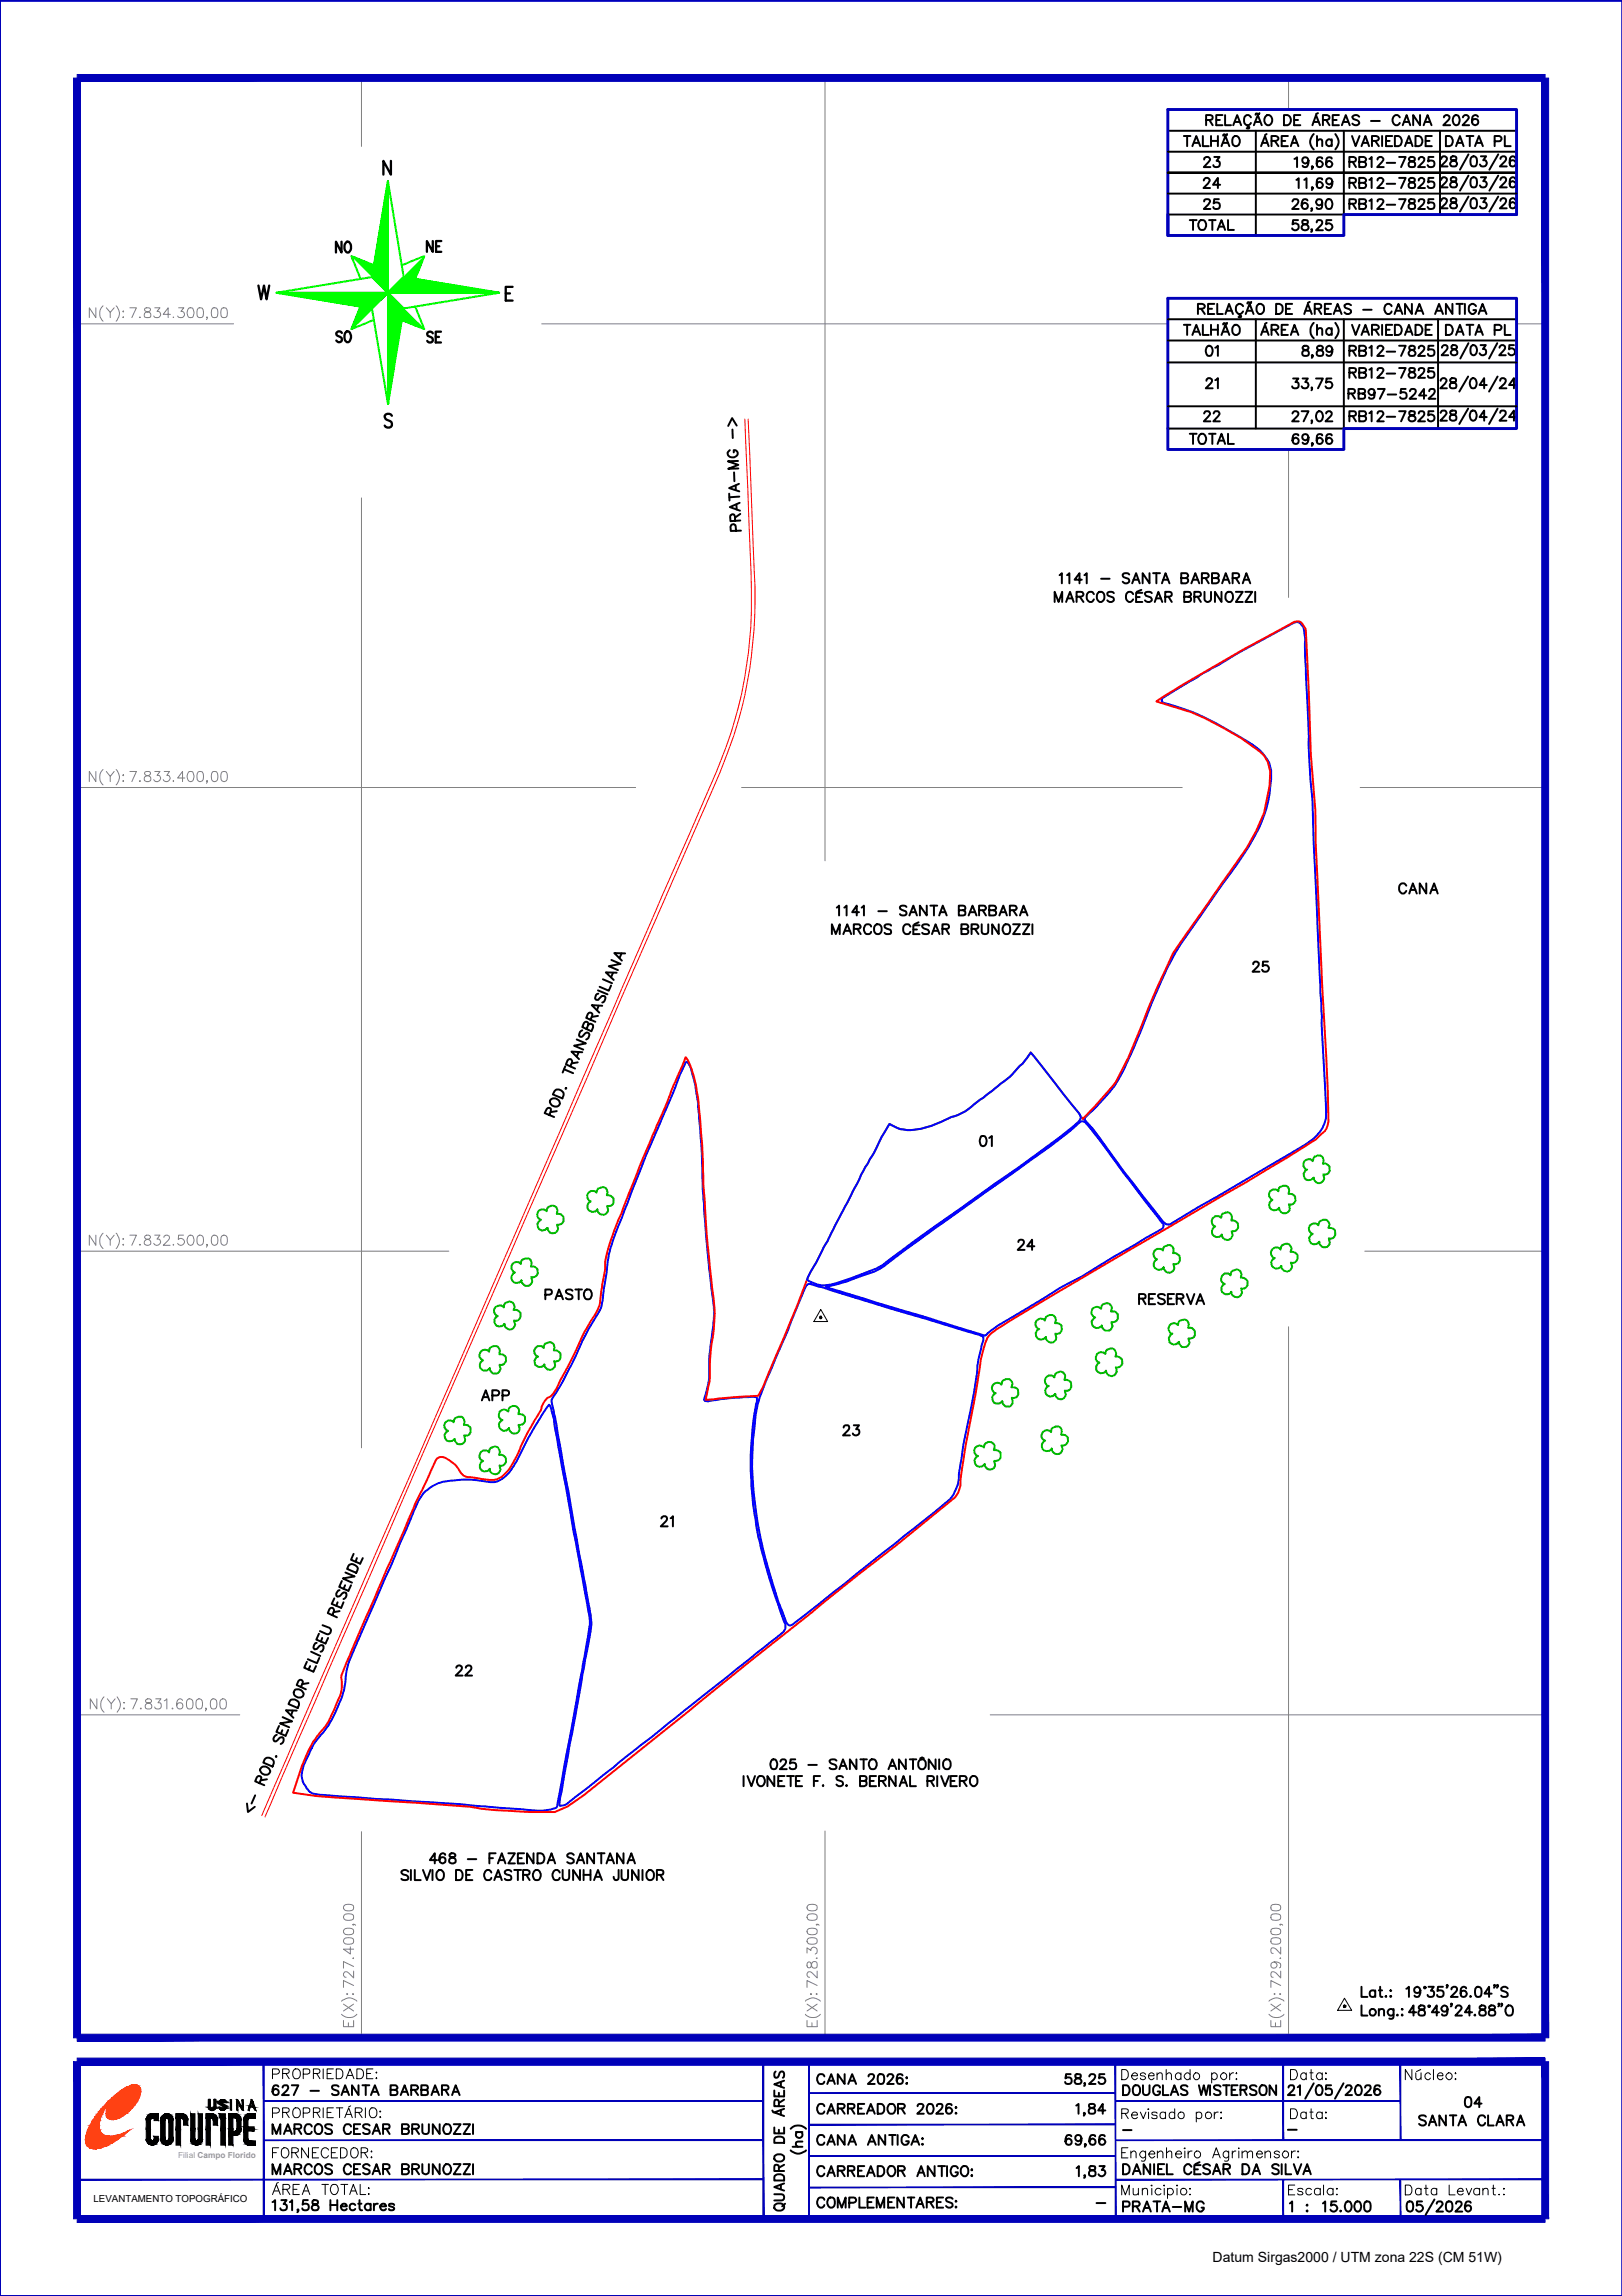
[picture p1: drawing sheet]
<svg xmlns="http://www.w3.org/2000/svg" width="210mm" height="297mm" viewBox="0 0 210 297" stroke-linecap="round" stroke-linejoin="round" font-family="sans-serif">
<defs><g id="words">
<g font-size="4.4">
<text x="154.5" y="22.9">23</text>
<text x="42.3" y="33.9">NO</text>
<text x="54" y="33.9">NE</text>
<text x="42.3" y="45.5">SO</text>
<text x="54" y="45.5">SE</text>
<text x="154.9" y="47.3">01</text>
<text x="154.9" y="51.5">21</text>
<text x="154.5" y="55.7">22</text>
<text x="179.9" y="116.8">CANA</text>
<text x="160.9" y="127">25</text>
<text x="125.6" y="149.6">01</text>
<text x="130.5" y="163">24</text>
<text x="69.5" y="169.3">PASTO</text>
<text x="61" y="182.4">APP</text>
<text x="107.9" y="187">23</text>
<text x="57.9" y="218">22</text>
<text x="143.9" y="287.5">PRATA-MG</text>
</g>
<g font-size="4">
<text x="154.5" y="25.4">24</text>
<text x="154.5" y="28.2">25</text>
<text x="173.6" y="25.4">RB12-7825</text>
<text x="173.6" y="28.2">RB12-7825</text>
<text x="185.9" y="44.4">DATA PL</text>
<text x="152.8" y="58.6">TOTAL</text>
<text x="84.3" y="198.6">21</text>
<text x="188.4" y="273.8">04</text>
</g>
<g font-size="2.6">
<text x="143.9" y="276.9">-</text>
<text x="165.5" y="276.9">-</text>
<text x="140.8" y="286.1">-</text>
</g>
<text font-size="1.8" x="156.9" y="292.6">Datum Sirgas2000 / UTM zona 22S (CM 51W)</text>
<text font-size="1.3" x="12.1" y="284.9">LEVANTAMENTO TOPOGRÁFICO</text>
<text font-size="1.1" fill="#989898" x="23.1" y="279.2">Filial Campo Florido</text>
</g></defs>
<!-- layer: RODOVIA -->
<path d="M96.4 54.2l.5 12.8a149.5 149.5 0 0 1 .3 14.2 55.7 55.7 0 0 1-4.5 18.7l-58.8 135M96.8 54.2l.8 20a57.6 57.6 0 0 1-4.4 25.7l-58.9 135.2" fill="none" stroke="#f00" stroke-width=".13"/>
<!-- layer: CONFRONTANTES -->
<g fill="none" stroke="#000" stroke-width=".25">
<path d="M94.4 58.2a.49 .49 0 0 0-.2 .6 .49 .49 0 0 0 .5 .4 .56 .56 0 0 0 .6-.2 .56 .56 0 0 0 .1-.6l-.2-.1-.2-.1v.3M94.8 55.6v1.1M95.3 55.1l-.6-1-.5 1M95.5 59.6l-1.3 .1 1.3 .4-1.3 .5h1.3M94.4 63.9v.9M95 61.1v1.2M95.2 62.8v.6M95.3 65.3v.6M95.6 62.6l-1.2 .5 1.3 .5M95.7 64.2l-1.3 .1M95.7 65.1l-1.3 .5 1.4 .5M95.8 67.3l-1.3 .1v-.5a.35 .35 0 0 1 .5-.3l.1 .2v.6"/>
<path d="M95.8 66.5l-.7 .5M95.9 68.7h-1.3l-.1-.6a.34 .34 0 0 1 .4-.3 .34 .34 0 0 1 .3 .3v.6M136.5 77.9v-1.3l.5 1.3 .5-1.3v1.3M137.1 74.4l.3-.2v1.3M138 77.9l.5-1.3 .4 1.3M138.1 74.4l.3-.2v1.3M138.1 77.4h.7M139.3 77.2h.6l.2-.1a.31 .31 0 0 0 0-.5h-.8v1.3M139.7 77.2l.5 .7M140 75h-.9l.6-.8v1.3M140.3 74.4l.3-.2v1.3M141.6 76.9a.48 .48 0 0 0-.6-.3 .48 .48 0 0 0-.4 .5 .57 .57 0 0 0 .2 .6 .57 .57 0 0 0 .6 .1l.2-.3"/>
<path d="M142.1 76.7l.1-.1a.64 .64 0 0 1 .7 .4 .64 .64 0 0 1-.2 .8l-.2 .1a.68 .68 0 0 1-.6-.4 .68 .68 0 0 1 .2-.8zM142.5 74.9h1.1M144.1 76.7a.48 .48 0 0 0-.8 .2l.1 .2 .5 .1a.3 .3 0 0 1 .2 .3 .3 .3 0 0 1-.1 .3 .5 .5 0 0 1-.7-.1M146.1 74.3a.48 .48 0 0 0-.8 .2l.1 .2 .5 .1a.3 .3 0 0 1 .2 .3 .3 .3 0 0 1-.1 .3 .5 .5 0 0 1-.7-.1M146.5 75.5l.5-1.3 .5 1.3M146.6 76.9a.48 .48 0 0 0-.5-.3 .48 .48 0 0 0-.4 .5 .56 .56 0 0 0 .1 .6 .56 .56 0 0 0 .6 .1l.2-.3M146.7 75h.6M147 77.2h.5M147.7 76.3l-.6 .3M147.8 76.7h-.8v1.2h.8M148.8 74.2v1.3l-.9-1.3v1.3M149.1 76.7a.53 .53 0 0 0-.9 .2l.1 .2 .6 .2a.33 .33 0 0 1 .1 .3 .33 .33 0 0 1-.2 .3h-.3l-.3-.2"/>
<path d="M149.2 74.2h.9M149.4 77.9l.5-1.3 .5 1.3M149.6 77.4h.6M149.6 74.2v1.3M150.4 75.5l.4-1.3 .5 1.3M150.5 75h.7M150.8 77.2h.5l.3-.1v-.2a.3 .3 0 0 0-.3-.3h-.5v1.3M151.2 77.2l.4 .7M152.9 74.8h.6l.2-.1a.3 .3 0 0 0 0-.4 .3 .3 0 0 0-.2-.1h-.6v1.3h.6a.37 .37 0 0 0 .2-.6l-.2-.1M153.2 77.2h.6l.3-.1a.31 .31 0 0 0-.1-.5h-.8v1.3h.6l.3-.1v-.4l-.1-.2h-.2M154.2 75.5l.5-1.3 .5 1.3M154.4 75h.6"/>
<path d="M154.6 77.2h.5l.3-.1v-.2a.3 .3 0 0 0-.3-.3h-.5v1.3M155 77.2l.4 .7M155.5 74.8h.6l.2-.1a.31 .31 0 0 0 0-.5h-.8v1.3M155.9 76.6v.9a.42 .42 0 0 0 .4 .4 .42 .42 0 0 0 .4-.4v-.9M156 74.8l.4 .7M156.8 74.8h.6l.2-.1a.31 .31 0 0 0 0-.5h-.8v1.3h.6l.2-.2 .1-.3-.1-.2h-.2M158.1 76.6v1.3l-.9-1.3v1.3M158.2 75.5l.4-1.3 .5 1.3M158.3 75h.7M158.7 76.7a.47 .47 0 0 1 .6-.1 .47 .47 0 0 1 .3 .5v.3a.49 .49 0 0 1-.5 .5 .49 .49 0 0 1-.5-.5zM159.5 74.8h.6l.2-.1 .1-.2a.3 .3 0 0 0-.3-.3h-.6v1.3M159.9 76.6h.9l-.9 1.3h.9"/>
<path d="M159.9 74.8l.5 .7M160.8 75.5l.5-1.3 .5 1.3M161 75h.6M161.2 76.6h.9l-.9 1.3h.9M162.4 76.6v1.3M108.3 117.4l.3-.2v1.2M109.3 117.4l.3-.2v1.2M111.2 118h-.9l.6-.8v1.2M111.5 117.4l.3-.2v1.2M112.7 119.9a.48 .48 0 0 0-.5-.3 .48 .48 0 0 0-.4 .4v.4a.48 .48 0 0 0 .4 .5 .48 .48 0 0 0 .5-.3M113.2 119.7a.48 .48 0 0 1 .6-.1 .48 .48 0 0 1 .3 .4 .64 .64 0 0 1-.4 .8 .48 .48 0 0 1-.6-.4v-.4zM113.7 117.9h1.1"/>
<path d="M115.3 119.7a.48 .48 0 0 0-.8 .2 .84 .84 0 0 0 .7 .4l.1 .4a.58 .58 0 0 1-.8 0M117.3 117.3a.48 .48 0 0 0-.8 .2v.1l.6 .2a.3 .3 0 0 1 .2 .4 .3 .3 0 0 1-.3 .2h-.4l-.1-.1M117.7 118.4l.5-1.2 .5 1.2M117.8 119.9a.48 .48 0 0 0-.5-.3 .48 .48 0 0 0-.4 .4 .59 .59 0 0 0 .6 .8l.3-.2M117.9 118h.6M118.9 119.3l-.6 .3M119 119.7h-.8v1.1h.8M119.9 117.2v1.2l-.9-1.2v1.2M120.2 119.7a.53 .53 0 0 0-.9 .2 .84 .84 0 0 0 .8 .4 .3 .3 0 0 1 .1 .3 .3 .3 0 0 1-.3 .2h-.4l-.2-.1M120.4 117.2h.9M120.9 117.2v1.2M121.5 118.4l.5-1.2 .5 1.2"/>
<path d="M121.7 118h.6M124.1 117.8l.7-.1 .1-.2a.3 .3 0 0 0-.3-.3h-.5v1.2h.7a.37 .37 0 0 0 .1-.5l-.3-.1M125.3 118.4l.6-1.2 .5 1.2M125.6 118h.6M126.7 117.8l.8-.1a.3 .3 0 0 0 .1-.3 .3 .3 0 0 0-.3-.2h-.6v1.2M127 119.6l.1 1.1a.46 .46 0 0 0 .4 .1 .46 .46 0 0 0 .4-.3v-.9M127.2 117.8l.4 .6M128 117.8l.8-.1a.3 .3 0 0 0 0-.5h-.8v1.2l.8-.1 .1-.3-.3-.2M129.2 119.6v1.2l-.8-1.2v1.2M129.3 118.4l.5-1.2 .5 1.2M129.5 118h.6M129.9 119.7a.47 .47 0 0 1 .5-.1 .47 .47 0 0 1 .3 .4 .68 .68 0 0 1-.3 .8h-.4l-.1-.1a.82 .82 0 0 1 0-1z"/>
<path d="M130.7 117.8l.7-.1a.3 .3 0 0 0 0-.5h-.7v1.2M131.1 119.6h.9l-.9 1.2h.9M131.1 117.8l.5 .6M132 118.4l.5-1.2 .5 1.2M132.2 118h.6M132.4 119.6h.8l-.8 1.2h.8M133.6 119.6v1.2M73 138.3l1.2 .5M73.2 138l-.4 .8M73.8 138l.2-.7a.31 .31 0 0 0-.2-.3 .31 .31 0 0 0-.4 .2l-.2 .5 1.2 .5M74.6 134.5l1.2 .5-1.5 .3 1.2 .5M74.8 137.4l-.8 .2"/>
<path d="M74.9 136.1l-.3 .6M75.4 136.1l-1.4-.1 .9 1M75.4 133.3a.49 .49 0 0 0-.4 .4 .49 .49 0 0 0 .1 .4h.3l.3-.4a.31 .31 0 0 1 .4-.1 .31 .31 0 0 1 .1 .4v.3l-.3 .2M76.1 132.6l.1-.1a.36 .36 0 0 1 .4 0 .36 .36 0 0 1 .2 .4l-.3 .5-1.1-.5 .2-.5a.32 .32 0 0 1 .3-.2 .32 .32 0 0 1 .3 .2l-.3 .7M76.4 131.9l.3-.7-.2-.2a.32 .32 0 0 0-.4 .2l-.2 .5 1.1 .5M77.4 131.4l-.8 .2M77.4 128.1l1.2 .5M77.4 128.6a.46 .46 0 0 0-.3 .3 .46 .46 0 0 0 .1 .5h.2l.5-.6 .4 .1a.58 .58 0 0 1-.4 .8M77.5 130.1l-.2 .6M77.9 130.1l-1.3-.1 1 1M78 126.7l1.2 .5M79.1 127.5l-.3 .7-1.2-.5"/>
<path d="M79.1 124.2l1.2 .5-1.5 .3 1.2 .5M79.3 125.8l-.2 .6M79.8 125.8h-1.4l1 1M80.4 123.3l-.2 .6M80.9 123.3h-1.4l1 1M107.7 120.8v-1.2l.5 1.2 .5-1.2v1.2M109.1 120.8l.5-1.2 .6 1.2M109.3 120.4h.6M110.5 120.2l.8-.1a.3 .3 0 0 0 .1-.3 .3 .3 0 0 0-.3-.2h-.6v1.2M111 120.2l.4 .6M118.2 120.3h.5M120.6 120.8l.5-1.2 .5 1.2"/>
<path d="M120.8 120.4h.6M122 120.2l.7-.1 .1-.1a.3 .3 0 0 0-.3-.4h-.5v1.2M122.4 120.2l.4 .6M124.4 120.2l.8-.1a.3 .3 0 0 0 .1-.3 .3 .3 0 0 0-.3-.2h-.6v1.2h.6l.3-.2a.39 .39 0 0 0-.3-.4M125.7 120.2l.8-.1a.3 .3 0 0 0 0-.5h-.8v1.2M126.2 120.2l.4 .6M71.1 144.3l.2-.8a.25 .25 0 0 0-.2-.2 .25 .25 0 0 0-.2 .1l-.4 .6 1.2 .5M71.2 142.3a.74 .74 0 0 1 .8-.2 .74 .74 0 0 1 .5 .7 .66 .66 0 0 1-.9 .3 .66 .66 0 0 1-.4-.8zM71.8 141.2a.69 .69 0 0 1 .7-.2 .69 .69 0 0 1 .4 .7l-.1 .4-1.3-.5zM72.1 143.7l-.9 .2M73.3 140.7l-.1 .2v-.1M37.6 219.9a.75 .75 0 0 1 1.1 .7l-.2 .4-1.2-.5z"/>
<path d="M38.2 218.6a.77 .77 0 0 1 1.1 .6 .64 .64 0 0 1-.9 .3 .64 .64 0 0 1-.2-.9zM38.9 218.3l.3-.6a.3 .3 0 0 0-.1-.3 .3 .3 0 0 0-.3-.1l-.2 .2-.2 .5 1.2 .6M39.7 215l-.3 .8 1.2 .5 .3-.8M39.9 217.7l-.8 .2M40.1 215.5l-.2 .5M40.3 213.7l1.1 .5M41 212.5a.52 .52 0 0 0-.3 .9l.3-.1 .4-.4a.27 .27 0 0 1 .5 .1 .54 .54 0 0 1-.4 .7M41.3 211.4l-.4 .7 1.2 .5 .4-.7M41.3 214.5l-.3 .7-1.2-.5M41.7 211.9l-.2 .5M41.7 210.3l.9 .3a.45 .45 0 0 1 .2 .6 .45 .45 0 0 1-.6 .2l-.8-.4M43 208.9l.2-.6a.31 .31 0 0 0-.2-.3 .31 .31 0 0 0-.4 .2l-.2 .5 1.2 .5"/>
<path d="M43.3 206.8l-.4 .7 1.3 .5 .2-.7M43.7 207.3l-.2 .5M43.9 205.7a.48 .48 0 0 0-.4 .4 .48 .48 0 0 0 .2 .5l.3-.2 .3-.3a.3 .3 0 0 1 .3-.1 .3 .3 0 0 1 .2 .2 .54 .54 0 0 1-.4 .7M43.9 208.4l-.7 .2M44.2 204.5l-.3 .8 1.2 .5 .3-.7M44.7 205.1l-.3 .5M44.7 203.4l1.2 .5-1.5 .3 1.2 .6M45.2 202.4a.84 .84 0 0 1 1.1 .5l-.2 .6-1.2-.5zM45.8 201l-.4 .8 1.2 .5 .3-.7M46.2 201.6l-.2 .4M32 233.3l.1 1.1 .9-.6M33 232.3l-.4 1"/>
<path d="M33.6 230.7l.2-.7-.1-.2a.32 .32 0 0 0-.5 .1l-.2 .5 1.2 .6M33.8 228.7a.71 .71 0 0 1 .7-.1 .71 .71 0 0 1 .5 .6 .69 .69 0 0 1-.8 .4 .69 .69 0 0 1-.5-.7zM34.2 227.6a.69 .69 0 0 1 .8-.2 .69 .69 0 0 1 .4 .7l-.1 .4-1.2-.5zM34.5 230.2l-.8 .1M35.8 227.2l-.1 .1v-.1M35.8 224.4a.57 .57 0 0 0-.3 .8l.2 .1 .5-.4 .3-.2a.49 .49 0 0 1 .2 .5 .49 .49 0 0 1-.4 .4M36.1 223.3l-.3 .8 1.2 .5 .3-.8M36.5 223.8l-.1 .5M36.6 222.2l1.2 .5-1.6 .3 1.2 .5M37.9 221.3l-.2 .6M38.4 221.3h-1.4l1 .9M57.6 240v-.2a.4 .4 0 0 0-.7 .2 .72 .72 0 0 0 .3 1.1 .41 .41 0 0 0 .5-.4 .41 .41 0 0 0-.4-.5 .41 .41 0 0 0-.4 .5"/>
<path d="M58.3 239.8l-.1 .3 .2 .2a.44 .44 0 0 1 .5 .1 .44 .44 0 0 1-.1 .6 .47 .47 0 0 1-.7-.2 .48 .48 0 0 1 .6-.5l.2-.2v-.1a.44 .44 0 0 0-.6-.2zM64.1 239.8h-.8v1.3M65.8 239.8h.8l-.8 1.3h.8M67.8 239.8h-.8v1.3h.8M69 239.8v1.3l-.8-1.3v1.3M69.6 239.8a.73 .73 0 0 1 .7 .3 .73 .73 0 0 1 0 .8l-.3 .2h-.4zM74.3 240a.46 .46 0 0 0-.5-.3 .46 .46 0 0 0-.4 .4l.1 .2 .7 .3 .1 .3a.58 .58 0 0 1-.9 0M76.9 239.8v1.3l-.9-1.3v1.3M77.3 239.8h.9M77.8 239.8v1.3M80.7 239.8v1.3l-.9-1.3v1.3M96.2 229.8v1.3"/>
<path d="M96.7 229.8l.5 1.3 .5-1.3M98.2 229.8a.63 .63 0 0 1 .8 .3 .63 .63 0 0 1-.2 .8l-.1 .1a.59 .59 0 0 1-.7-.2 .59 .59 0 0 1 0-.7zM99.9 227.7a.42 .42 0 0 1 .6 .2 .62 .62 0 0 1 .1 .6 .62 .62 0 0 1-.5 .4l-.2-.1a.92 .92 0 0 1 0-1.1zM100.2 229.8v1.3l-.9-1.3v1.3M100.7 230.4h.5M101 227.9l.1-.2 .4-.1 .2 .1v.3l-.1 .3-.7 .6h.9M101.5 229.8h-.8v1.3h.8M101.9 229.8h.8M102.3 229.8v1.3M102.9 227.6h-.6l-.1 .6a.46 .46 0 0 1 .7-.1 .46 .46 0 0 1 0 .7 .46 .46 0 0 1-.7-.1M103 230.4h.5M103.8 229.8h-.8v1.3h.8"/>
<path d="M104.6 228.3h1.1M105.3 230.4h.5M106.1 229.8h-.8v1.3M106.5 231v.1l.1-.1M108.2 227.8a.53 .53 0 0 0-.8 .1 .84 .84 0 0 0 .7 .4 .3 .3 0 0 1 .1 .4 .3 .3 0 0 1-.3 .2l-.4-.1-.1-.1M108.6 228.9l.5-1.3 .5 1.3M108.8 228.5h.6M109.1 229.9a.48 .48 0 0 0-.9 .2l.2 .2 .5 .1a.33 .33 0 0 1 .2 .4 .33 .33 0 0 1-.3 .3h-.3l-.3-.2M109.6 231h-.1l.1 .1v-.1M110.8 227.6v1.3l-.8-1.3v1.3M111.3 230.4h.5l.3-.1v-.1a.3 .3 0 0 0-.3-.4h-.5v1.3l.7-.1a.37 .37 0 0 0 .1-.5l-.3-.1M111.3 227.6h.9"/>
<path d="M111.8 227.6v1.3M112.6 230.4h.5M112.7 227.7a.51 .51 0 0 1 .8 .4v.3a.51 .51 0 0 1-.6 .5 .51 .51 0 0 1-.5-.5v-.3zM113.4 229.8h-.8v1.3h.8M113.7 230.4h.6l.3-.1a.31 .31 0 0 0-.1-.5h-.8v1.3M114.2 230.4l.4 .7M115 228.9l.5-1.3 .5 1.3M115.2 228.5h.6M115.9 229.8v1.3l-.8-1.3v1.3M116.4 231.1l.5-1.3 .5 1.3M116.6 230.6h.6M117.2 227.6v1.3l-.9-1.3v1.3"/>
<path d="M117.7 227.6h.9M117.8 229.8v1.3h.7M118.2 227.6v1.3M119 227.8a.47 .47 0 0 1 .5-.2 .47 .47 0 0 1 .3 .5 .68 .68 0 0 1-.3 .8 .65 .65 0 0 1-.7-.4 .65 .65 0 0 1 .2-.7zM119.1 227.5l.2-.1 .2 .1M120 230.4h.6l.2-.1 .1-.1a.3 .3 0 0 0-.3-.4h-.6v1.3M120.4 230.4l.5 .7M121.1 227.6v1.3l-.9-1.3v1.3M121.3 229.8v1.3M121.5 227.6v1.3M121.8 229.8l.5 1.3 .5-1.3M122.2 227.8a.47 .47 0 0 1 .5-.2 .47 .47 0 0 1 .3 .5 .68 .68 0 0 1-.3 .8 .65 .65 0 0 1-.7-.4 .65 .65 0 0 1 .2-.7z"/>
<path d="M123 230.4h.5M123.8 229.8h-.8v1.3h.8M124.2 230.4h.6l.2-.1a.31 .31 0 0 0 0-.5h-.8v1.3M124.6 230.4l.5 .7M125.8 229.8a.64 .64 0 0 1 .7 .4 .64 .64 0 0 1-.3 .8 .54 .54 0 0 1-.6-.1 .54 .54 0 0 1-.1-.6zM52.8 242.1a.49 .49 0 0 0-.5-.2 .49 .49 0 0 0-.4 .4l.3 .2 .5 .2 .1 .2v.2a.64 .64 0 0 1-.9 0M53.2 241.9v1.3M53.7 241.9v1.3h.7M54.7 241.9l.5 1.3 .5-1.3M56 241.9v1.3M56.6 240.7h-1l.7-.9v1.3M56.6 242.1l.3-.2a.69 .69 0 0 1 .6 .5 .69 .69 0 0 1-.3 .8 .61 .61 0 0 1-.7-.2 .61 .61 0 0 1 0-.7z"/>
<path d="M59 241.9h.4a.78 .78 0 0 1 .2 1.3h-.6zM60.3 242.6h.5M60.5 240.5h1.1M61.1 241.9h-.8v1.3h.8M63.3 240.4h.5M63.6 242.3a.43 .43 0 0 0-.7-.3 .74 .74 0 0 0 .1 1.2h.4l.2-.3M64 243.2l.5-1.3 .4 1.3M64.1 242.8h.7M64.4 241.1l.5-1.3 .5 1.3M64.6 240.7h.6M66.2 242.1a.46 .46 0 0 0-.5-.2 .46 .46 0 0 0-.4 .4l.3 .2 .5 .2 .1 .4a.58 .58 0 0 1-.9 0M66.5 241.9h.9"/>
<path d="M67 240.4h.5M67 241.9v1.3M67.7 242.6h.5a.3 .3 0 0 0 .3-.3 .3 .3 0 0 0-.1-.3l-.7-.1v1.3M68.1 242.6l.4 .6M69.1 242.1l.1-.1a.59 .59 0 0 1 .7 .2 .59 .59 0 0 1 0 .7 .48 .48 0 0 1-.6 .3 .48 .48 0 0 1-.3-.5zM70.9 241.1l.5-1.3 .4 1.3M71 240.7h.7M72.4 242.3a.43 .43 0 0 0-.6-.3 .74 .74 0 0 0 .1 1.2h.4l.1-.3M72.8 241.9v1a.43 .43 0 0 0 .4 .3 .43 .43 0 0 0 .5-.3v-1M74.6 241.1l.5-1.3 .5 1.3M74.8 240.7h.6M75.1 241.9v1.3l-.9-1.3v1.3"/>
<path d="M75.5 242.6h.9M75.5 241.9v1.3M76.4 241.9v1.3M76.9 243.2l.5-1.3 .5 1.3M77.1 242.8h.6M78.5 241.1l.5-1.3 .5 1.3M78.7 240.7h.6M80.1 241.9v1a.3 .3 0 0 1-.3 .3 .3 .3 0 0 1-.3-.1l-.1-.3M80.4 241.9l.1 1.2a.45 .45 0 0 0 .4 .1 .45 .45 0 0 0 .4-.3v-1M81.2 241.1l.5-1.3 .5 1.3M81.4 240.7h.6M82.6 241.9v1.3l-.8-1.3v1.3"/>
<path d="M83.1 241.9v1.3M83.8 242.1a.46 .46 0 0 1 .5-.2 .46 .46 0 0 1 .3 .5 .57 .57 0 0 1-.1 .6 .57 .57 0 0 1-.6 .2 .82 .82 0 0 1-.1-1.1zM85 242.6l.8-.1 .1-.2-.1-.3-.2-.1h-.6v1.3M85.4 242.6l.5 .6"/>
</g>
<!-- layer: TEXTO -->
<g fill="none" stroke="#000" stroke-width=".25">
<path d="M147.4 168h.7l.2-.2a.3 .3 0 0 0-.3-.4h-.6v1.3M147.8 168l.5 .7M148.7 168h.5M149.5 167.4h-.8v1.3h.8M150.7 167.6a.53 .53 0 0 0-.8 .1l.1 .2 .6 .2a.31 .31 0 0 1 0 .5 .56 .56 0 0 1-.7-.1M151.1 168h.5M151.9 167.4h-.8v1.3h.8M152.3 168l.8-.1a.31 .31 0 0 0-.1-.4l-.7-.1v1.3M152.7 168l.5 .7M153.6 167.4l.5 1.3 .5-1.3M154.8 168.7l.5-1.3 .5 1.3M155 168.3h.6"/>
<path d="M176.2 257v1.3h.8M176.2 259.4v1.4h.8M178 257.7a.41 .41 0 0 0-.6-.1 .41 .41 0 0 0 0 .6 .41 .41 0 0 0 .6 0M178 257.5v.8M178.4 257.5h.5M178.4 259.9v.9M178.6 257v1.3h.3M179.4 258.2l-.1 .1h.1M180 257.5v.1zM180 258.2v.1zM180.3 259.9v1a.34 .34 0 0 1-.2 .3 .34 .34 0 0 1-.3-.1M181.4 260h.1z"/>
<path d="M182 257.3l.3-.3v1.3M183.7 259.5l-.1 .3 .2 .2a.49 .49 0 0 1 .5 .2 .49 .49 0 0 1 0 .5 .55 .55 0 0 1-.7-.2 .61 .61 0 0 1 .7-.6l.1-.2a.44 .44 0 0 0-.7-.2zM183.8 257.5a.4 .4 0 0 1-.5 .4 .4 .4 0 0 1-.2-.6 .4 .4 0 0 1 .6-.1 1.02 1.02 0 0 1-.1 1.1 .42 .42 0 0 1-.6-.1M184.9 257h.6l-.3 .5a.43 .43 0 0 1 .4 .6 .43 .43 0 0 1-.7 .2l-.2-.2M186.7 257h-.6l-.1 .6a.47 .47 0 0 1 .7 0 .47 .47 0 0 1 0 .6 .47 .47 0 0 1-.7 0v-.1M187.3 256.9h-.1l.1-.1v.1l-.1 .3M187.3 259.9a.41 .41 0 0 1-.6 .3 .41 .41 0 0 1-.1-.6 .41 .41 0 0 1 .7 .1 1.37 1.37 0 0 1-.1 1 .39 .39 0 0 1-.6-.1M187.8 257.4v-.1a.44 .44 0 0 1 .5-.3l.2 .2a.45 .45 0 0 1-.1 .5l-.7 .6h.9M187.9 259.3h-.2l.1-.1 .1 .1-.2 .3M188.4 259.8v-.1a.44 .44 0 0 1 .5-.3l.2 .3v.1l-.8 1h.9M189.7 257.2v-.1a.4 .4 0 0 0-.6 .2 1.1 1.1 0 0 0 .1 1 .41 .41 0 0 0 .6-.2 .41 .41 0 0 0-.3-.5 .41 .41 0 0 0-.5 .3M190.3 258.2v.1h.1"/>
<path d="M191.1 257.1a.41 .41 0 0 1 .6 .2 1.3 1.3 0 0 1-.1 1 .45 .45 0 0 1-.7-.2 1.17 1.17 0 0 1 .2-1zM191.6 259.5l-.1 .3 .2 .2a.46 .46 0 0 1 .5 .2 .46 .46 0 0 1 0 .5 .52 .52 0 0 1-.8-.2 .6 .6 0 0 1 .8-.6v-.2a.44 .44 0 0 0-.6-.2zM192.8 259.5l-.1 .3 .2 .2a.46 .46 0 0 1 .5 .2 .46 .46 0 0 1 0 .5 .52 .52 0 0 1-.7-.2 .6 .6 0 0 1 .7-.6l.1-.2a.44 .44 0 0 0-.7-.2zM193 257.9h-.9l.6-.9v1.3M193.5 256.9h-.1v-.1l.1 .2-.2 .2M193.8 256.9v-.1v.2l-.1 .2M194 259.3h-.1l.1-.1v.1l-.1 .3M194.4 259.3h-.1v-.1l.1 .2-.1 .2M194.9 259.7l.3-.3a.71 .71 0 0 1 .6 .6 .71 .71 0 0 1-.2 .7 .63 .63 0 0 1-.8-.3 .63 .63 0 0 1 .1-.7zM195.1 257.2a.46 .46 0 0 0-.5-.2 .46 .46 0 0 0-.3 .4v.1l.8 .3v.4a.58 .58 0 0 1-.8 0M178.4 260.1a.45 .45 0 0 1 .6-.1l.1 .1v.7M180.3 260.1a.43 .43 0 0 0-.6-.1 .43 .43 0 0 0 0 .7 .43 .43 0 0 0 .6-.1"/>
<path d="M180.8 260.6v.1h.1M181.4 260.6l.1 .1-.1 .1zM183.3 260.3h-1l.6-.9v1.4M186.2 260.3h-.9l.6-.9v1.4M190.5 260.3h-.9l.6-.9v1.4M190.9 260.6l-.1 .1h.1"/>
<circle cx="184.4" cy="257.1" r=".11"/>
<circle cx="184.9" cy="259.6" r=".11"/>
<circle cx="177.6" cy="260.3" r=".43"/>
</g>
<!-- layer: 0114000627021 -->
<path d="M88.7 137.5l.2-.1a3.2 3.2 0 0 1 .8 1.8l.1 .6a76.1 76.1 0 0 1 1.1 13.3v.3a207.4 207.4 0 0 0 1.5 16.1v1.3a50.6 50.6 0 0 0-.7 7.7l-.6 2.6 .1 .1a.63 .63 0 0 0 .7 0l2.2-.3 2.8-.2a1.25 1.25 0 0 1 1.1 .1v.1a46.3 46.3 0 0 0 1.4 22.9l2 5.9a1.13 1.13 0 0 1-.4 1.7l-27.2 21.6a1.92 1.92 0 0 1-1.2 .6l-.2-.1 .1-.9 3.2-17.9a18.8 18.8 0 0 0 .8-5.2l-4.5-25.2-.5-2.4a1.08 1.08 0 0 1 .2-1.4l1.1-1.7 1.1-2.1a47.9 47.9 0 0 1 3.9-7.5l.6-3.7a22.4 22.4 0 0 1 .9-4.9 353.5 353.5 0 0 1 7.9-19.6l.8-2z" fill="none" stroke="#00f" stroke-width=".25"/>
<!-- layer: 0114000627022 -->
<path d="M55 192.9a5.5 5.5 0 0 1 3.6-1.4 18.1 18.1 0 0 1 5.1 .3 3.9 3.9 0 0 0 2.9-2.4l.2-.3a47.9 47.9 0 0 1 4.3-7.4l.2 .6 .4 1.2 .5 3.5 4 21.6a6.4 6.4 0 0 1-.1 3.2l-4 21.8-.1 .3a5.3 5.3 0 0 1-2.3 .4l-10.1-.9-18.3-1.2a1.75 1.75 0 0 1-1.7-1 2.56 2.56 0 0 1-.3-2.8l.5-1a8.3 8.3 0 0 1 2.1-3.3 17 17 0 0 0 2.8-6.2 9.2 9.2 0 0 1 .9-4l4.9-11.2 3.6-8.5z" fill="none" stroke="#00f" stroke-width=".25"/>
<!-- layer: Margem -->
<path d="M0 .1h209.9v296.9h-209.9zM0 .1v296.9" fill="none" stroke="#0000b8" stroke-width=".25"/>
<g fill="#0000b8" stroke="#0000b8" stroke-width=".13">
<path d="M98.7 266.7l.1 20.1v-20.1zM98.7 266.7l.1 20.1h-.1z"/>
<path d="M10 281.9v.1l88.8-.1zM10 282l88.8-.1v.1z"/>
<path d="M144.4 281.9v.1l55.5-.1zM144.4 282l55.5-.1v.1z"/>
<path d="M34.1 276.8v.1l64.7-.1zM34.1 276.9l64.7-.1v.1z"/>
<path d="M144.4 276.8v.1l55.6-.1zM144.4 276.9l55.6-.1v.1z"/>
<path d="M34.1 271.8v.1l64.7-.1zM34.1 271.9l64.7-.1v.1z"/>
<path d="M34.1 266.7l.1 20.3v-20.3zM34.1 266.7l.1 20.3h-.1z"/>
<path d="M104.6 266.7l.1 20.1v-20.1zM104.6 266.7l.1 20.1h-.1z"/>
<path d="M144.3 266.7l.1 20.1v-20.1zM144.3 266.7l.1 20.1h-.1z"/>
<path d="M166 282l.1 5v-5zM166 282l.1 5h-.1z"/>
<path d="M181.2 282l.1 5v-5zM181.2 282l.1 5h-.1z"/>
<path d="M144.4 271.8v.1l36.8-.1zM144.4 271.9l36.8-.1v.1z"/>
<path d="M181.2 266.7v10.2h.1zM181.2 266.7h.1v10.2z"/>
<path d="M166 266.7v10.2h.1zM166 266.7h.1v10.2z"/>
<path d="M104.7 270.7v.1l39.7-.1zM104.7 270.8l39.7-.1v.1z"/>
<path d="M104.7 274.8v.1l39.7-.1zM104.7 274.9l39.7-.1v.1z"/>
<path d="M104.7 278.9v.1l39.7-.1zM104.7 279l39.7-.1v.1z"/>
<path d="M104.7 282.9v.1l39.7-.1zM104.7 283l39.7-.1v.1z"/>
<path d="M199.5 266.7l.9 20.3v-20.3zM199.5 266.7l.9 20.3h-.9z"/>
<path d="M10 287.5h189.9v-.9zM10 286.6h189.9l-189.9 .9z"/>
<path d="M9.5 266.7v20.3h.9zM9.5 266.7h.9v20.3z"/>
<path d="M10 266.3v.9l189.9-.9zM10 267.2l189.9-.9v.9z"/>
<path d="M34.1 266.7l.1 20.2v-20.2zM34.1 266.7l.1 20.2h-.1z"/>
</g>
<g fill="none" stroke="#000" stroke-width=".25">
<path d="M27.5 272.8h-.3v-.2v-1h-.2v1a.41 .41 0 0 0 .5 .4M27.5 272.8h.2v-.2v-1h.2v1l-.2 .3-.2 .1M35.3 276.1v-1.3l.5 1.3 .5-1.3v1.3M36 269.9a.42 .42 0 0 0-.5-.1 .72 .72 0 0 0 .2 1.2 .4 .4 0 0 0 .4-.4 .4 .4 0 0 0-.4-.4 .4 .4 0 0 0-.4 .4M36.6 270.1v-.2a.43 .43 0 0 1 .7 0 .45 .45 0 0 1-.2 .6l-.6 .5h.9M36.7 276.1l.6-1.3 .5 1.3M37 275.7h.5M37.8 269.8h.8l-.6 1.2M38.1 275.4h.8l.1-.2-.1-.3-.2-.1h-.6v1.3M38.6 275.4l.4 .7M40.2 270.5h1.1M40.3 275.1a.48 .48 0 0 0-.5-.3 .48 .48 0 0 0-.4 .5v.3a.48 .48 0 0 0 .4 .5 .48 .48 0 0 0 .5-.3"/>
<path d="M41 274.9l.1-.1a.48 .48 0 0 1 .6 .5 .68 .68 0 0 1-.3 .8 .66 .66 0 0 1-.7-.5 .66 .66 0 0 1 .3-.7zM43 275a.51 .51 0 0 0-.9 .1 .84 .84 0 0 0 .7 .4 .31 .31 0 0 1 0 .5 .67 .67 0 0 1-.7-.1M43.8 269.9a.58 .58 0 0 0-.8 0l.1 .3 .5 .3a.3 .3 0 0 1 .2 .3 .3 .3 0 0 1-.3 .2h-.4l-.1-.1M44.2 271l.5-1.2 .5 1.2M44.4 270.6h.6M45.4 275.1a.48 .48 0 0 0-.5-.3 .48 .48 0 0 0-.4 .5v.3a.48 .48 0 0 0 .4 .5 .48 .48 0 0 0 .5-.3M45.8 275.4h.5M46.4 269.8v1.2l-.8-1.2v1.2M46.6 274.8h-.8v1.3h.8M46.6 280h-.8v1.3h.8M46.9 269.8h.9M47.3 269.8v1.2"/>
<path d="M47.8 275a.48 .48 0 0 0-.8 .1l.2 .3 .4 .1a.3 .3 0 0 1 .2 .3 .3 .3 0 0 1-.3 .3l-.4-.1-.1-.1M48 271l.5-1.2 .5 1.2M48.2 276.1l.5-1.3 .5 1.3M48.2 270.6h.6M48.4 275.7h.6M49.6 275.4h.7l.1-.2-.1-.3-.7-.1v1.3M50 275.4l.4 .7M50.5 270.4l.8-.1a.3 .3 0 0 0 .1-.3 .3 .3 0 0 0-.3-.2h-.6v1.2h.6l.3-.2a.39 .39 0 0 0-.3-.4M51.9 271l.5-1.2 .4 1.2M52 275.4h.8l.1-.2-.1-.3-.8-.1v1.3h.6a.34 .34 0 0 0 .2-.6l-.2-.1M52 270.6h.7M53.2 270.4l.8-.1a.3 .3 0 0 0 0-.5h-.8v1.2"/>
<path d="M53.3 275.4h.8l.1-.3-.1-.2-.8-.1v1.3M53.6 270.4l.5 .6M53.8 275.4l.4 .7M54.5 270.4l.8-.1 .1-.1-.1-.4h-.8v1.2h.8v-.5l-.2-.1M54.7 274.8v.9a.43 .43 0 0 0 .4 .4 .43 .43 0 0 0 .4-.4v-.9M54.7 280v.9a.43 .43 0 0 0 .4 .4 .43 .43 0 0 0 .4-.4v-.9M55.8 271l.5-1.2 .5 1.2M56 270.6h.6M56.9 274.8v1.3l-.9-1.3v1.3M56.9 280v1.3l-.9-1.3v1.3M57.2 270.4l.7-.1 .1-.1a.3 .3 0 0 0-.3-.4h-.5v1.2M57.6 274.9a.51 .51 0 0 1 .8 .4v.3a.51 .51 0 0 1-.5 .5 .51 .51 0 0 1-.5-.5v-.3z"/>
<path d="M57.6 270.4l.4 .6M58.5 271l.5-1.2 .5 1.2M58.7 270.6h.6M58.7 274.8h.9l-.9 1.3h.9M58.7 280h.9l-.9 1.3h.9M60 274.8h.8l-.8 1.3h.8M60 280h.8l-.8 1.3h.8M61.2 274.8v1.3M61.2 280v1.3M99.9 273l.2 .3M100.2 275.2v.8h1.3v-.8M100.2 270.5v.7h1.3v-.7"/>
<path d="M100.2 278.9a.79 .79 0 0 1 1.3 .1 .48 .48 0 0 1-.5 .6 .68 .68 0 0 1-.8-.3zM100.4 276.5l.3-.1a.64 .64 0 0 1 .8 .4v.4h-1.3v-.4zM100.4 268a.54 .54 0 0 0 0 .8l.3-.1 .3-.7h.3a.54 .54 0 0 1 0 .8M100.8 272.5v-.6a.3 .3 0 0 0-.3-.3 .3 .3 0 0 0-.3 .3v.6h1.3M100.8 270.7v.5M100.8 275.5v.5M101 269.4v.5M101 273v.6M101.5 272.8l-1.3 .5 1.3 .5M101.5 269.2l-1.3 .4 1.3 .5M101.5 271.6l-.7 .5M102.3 278.2a1.36 1.36 0 0 0 2 0"/>
<path d="M102.3 275.4a1.36 1.36 0 0 1 2 0M102.6 277.7h1.2M103 275.8h.8M103.2 275.8a.42 .42 0 0 0-.1 .7 .42 .42 0 0 0 .6 0 .42 .42 0 0 0 0-.7M103.8 277.1h-.8v.5l.3 .1M106.7 268.6a.48 .48 0 0 0-.6-.3 .48 .48 0 0 0-.4 .5v.3a.48 .48 0 0 0 .4 .5 .48 .48 0 0 0 .6-.3M106.7 272.5a.48 .48 0 0 0-.6-.3 .48 .48 0 0 0-.4 .5v.3a.48 .48 0 0 0 .4 .5 .48 .48 0 0 0 .6-.3M106.7 276.5a.48 .48 0 0 0-.6-.3 .48 .48 0 0 0-.4 .5v.3a.48 .48 0 0 0 .4 .5 .48 .48 0 0 0 .6-.3M107.1 269.6l.5-1.3 .4 1.3M107.1 273.5l.5-1.3 .4 1.3M107.1 277.5l.5-1.3 .4 1.3M107.2 269.2h.7"/>
<path d="M107.2 273h.7M107.2 277.1h.7M108.4 272.8h.6a.36 .36 0 0 0 .3-.4l-.1-.2h-.8v1.3M108.8 272.8l.5 .7M109.3 268.3v1.3l-.9-1.3v1.3M109.3 276.2v1.3l-.9-1.3v1.3M109.7 272.8h.6a.3 .3 0 0 0 .3-.3 .3 .3 0 0 0-.3-.3h-.6v1.3M109.8 269.6l.5-1.3 .5 1.3M109.8 277.5l.5-1.3 .5 1.3M110 269.2h.6M110 277.1h.6M110.2 272.8l.4 .7"/>
<path d="M111 272.8h.5M111.8 272.2h-.8v1.3h.8M112.2 273.5l.5-1.3 .5 1.3M112.3 277.5l.5-1.3 .5 1.3M112.4 268.6v-.1l.2-.2h.3l.2 .2-.2 .5-.6 .6h.9M112.4 273h.6M112.5 277.1h.6M113.6 272.2h.4a.68 .68 0 0 1 .4 .6 .68 .68 0 0 1-.4 .7h-.4zM113.7 268.4a.51 .51 0 0 1 .7 .1 1.3 1.3 0 0 1-.1 1.1 .45 .45 0 0 1-.7-.2 1.22 1.22 0 0 1 .1-1zM114.6 276.2v1.3l-.9-1.3v1.3M114.9 268.6l.1-.2h.5a.26 .26 0 0 1 0 .4l-.7 .8h.9M115 272.4a.5 .5 0 0 1 .5-.2 .5 .5 0 0 1 .4 .5v.3a.51 .51 0 0 1-.5 .5 .51 .51 0 0 1-.5-.5v-.3z"/>
<path d="M115.1 276.2h.8M115.5 276.2v1.3M116.2 276.2v1.3M116.2 272.8l.8-.1a.3 .3 0 0 0 .1-.3 .3 .3 0 0 0-.3-.2h-.6v1.3M116.7 272.8l.4 .7M116.8 268.5a.39 .39 0 0 0-.7 0 .97 .97 0 0 0 .1 1.1 .41 .41 0 0 0 .6-.2 .41 .41 0 0 0-.2-.6 .41 .41 0 0 0-.6 .4M117.3 268.8h.1l-.1 .1zM117.3 269.6v-.1l.1 .1zM117.6 276.5a.48 .48 0 0 0-.5-.3 .48 .48 0 0 0-.4 .5 .68 .68 0 0 0 .3 .8 .45 .45 0 0 0 .6-.5h-.3M117.9 277.5l.5-1.3 .6 1.3M118.2 277.1h.5M118.7 272.5l.1-.2 .2-.1 .4 .1a.42 .42 0 0 1-.1 .6l-.6 .6h.8"/>
<path d="M119.3 276.7h.1v.1zM119.4 277.4v.1zM120.1 272.2a.45 .45 0 0 1 .6 .2 .96 .96 0 0 1-.1 1 .42 .42 0 0 1-.6-.2 .9 .9 0 0 1 .1-1zM121.2 272.5l.1-.2 .5-.1a.28 .28 0 0 1 .2 .2 .28 .28 0 0 1-.1 .3l-.7 .8h.8M123.1 272.4a.39 .39 0 0 0-.6 0 1.1 1.1 0 0 0 .1 1 .41 .41 0 0 0 .6-.1 .41 .41 0 0 0-.3-.6 .41 .41 0 0 0-.5 .3M123.7 272.7h.1h-.1zM123.7 273.3l.1 .1-.1 .1zM138.6 268.3h-.6l-.1 .6a.45 .45 0 0 1 .7-.1 .45 .45 0 0 1-.1 .7 .45 .45 0 0 1-.7-.1M138.6 276.4a.42 .42 0 0 0-.5-.1 .74 .74 0 0 0 .2 1.2 .4 .4 0 0 0 .4-.4 .4 .4 0 0 0-.4-.4 .4 .4 0 0 0-.4 .4M139.2 268.4a.27 .27 0 0 0 .1 .4 .58 .58 0 0 1 .7 .6 .46 .46 0 0 1-.6 .2 .46 .46 0 0 1-.3-.4 .8 .8 0 0 1 .7-.4l.1-.3a.54 .54 0 0 0-.7-.1zM139.3 272.4l.3-.2v1.3M140 276.6a.4 .4 0 0 1-.6 .4 .4 .4 0 0 1-.2-.6 .4 .4 0 0 1 .7 0 1.02 1.02 0 0 1-.2 1 .42 .42 0 0 1-.5-.1"/>
<path d="M140.4 273.4h-.1v-.1l.1 .2-.1 .2M140.4 269.6h-.1l.1-.1v.1l-.1 .3M140.5 277.4l-.1 .1v-.1l.1 .2-.1 .1M141 268.6l.1-.2a.46 .46 0 0 1 .6 .1l-.1 .5-.7 .6h.9M141 272.2a.27 .27 0 0 0 .1 .5h.3a.36 .36 0 0 1 .3 .4 .36 .36 0 0 1-.3 .4l-.4-.1-.1-.1a.4 .4 0 0 1 .3-.6l.4-.1 .1-.2a.58 .58 0 0 0-.7-.2zM141.7 276.4a.42 .42 0 0 0-.5-.1 .74 .74 0 0 0 .2 1.2 .4 .4 0 0 0 .4-.4 .4 .4 0 0 0-.4-.4 .4 .4 0 0 0-.4 .4M142.9 268.3h-.6l-.1 .6a.46 .46 0 0 1 .7 0 .46 .46 0 0 1-.1 .7 .46 .46 0 0 1-.6-.2M143 276.4a.42 .42 0 0 0-.6-.1 1.1 1.1 0 0 0 0 1.1 .41 .41 0 0 0 .6-.1 .41 .41 0 0 0-.2-.6 .41 .41 0 0 0-.6 .4M143 273h-.9l.6-.8v1.3M145.3 280h.5a.71 .71 0 0 1 .4 .6 .71 .71 0 0 1-.4 .7h-.5zM145.3 269.8h.5a.68 .68 0 0 1 .4 .6 .68 .68 0 0 1-.4 .6h-.5zM146.7 269.9a.47 .47 0 0 1 .5-.1 .47 .47 0 0 1 .3 .4 .68 .68 0 0 1-.3 .8h-.3a.76 .76 0 0 1-.2-1.1z"/>
<path d="M147.9 269.8v.9a.43 .43 0 0 0 .4 .4 .43 .43 0 0 0 .5-.4v-.9M148.8 280v1.3l-.8-1.3v1.3M149.4 280v1.3M150.1 270.1a.46 .46 0 0 0-.5-.3 .46 .46 0 0 0-.4 .4 .68 .68 0 0 0 .4 .8h.2a.37 .37 0 0 0 .3-.4h-.3M150.5 269.8v1.2h.7M150.7 280h-.8v1.3h.8M151 280v1.3h.8M151.5 271l.5-1.2 .5 1.2M151.7 270.6h.6M153.7 269.9a.48 .48 0 0 0-.9 .2l.3 .2 .4 .2a.3 .3 0 0 1 .2 .3 .3 .3 0 0 1-.3 .2h-.4l-.2-.1M155.2 269.8l.2 1.2 .4-1.2 .3 1.2 .3-1.2M155.2 279.7l-.5 .3"/>
<path d="M156.6 269.8v1.2M157.9 269.9a.48 .48 0 0 0-.8 .2l.2 .2 .5 .2a.3 .3 0 0 1 .1 .3 .3 .3 0 0 1-.3 .2h-.4l-.1-.1M158.3 269.8h.8M158.7 269.8v1.2M159.4 270.4h.5M160.1 269.8h-.7v1.2h.7M160.5 270.4l.7-.1 .1-.1-.1-.4h-.7v1.2M160.8 280h.4a.71 .71 0 0 1 .5 .6 .71 .71 0 0 1-.5 .7h-.4zM161 270.4l.3 .6M162.6 269.9a.48 .48 0 0 0-.8 .2 .84 .84 0 0 0 .7 .4 .3 .3 0 0 1 .1 .3 .3 .3 0 0 1-.3 .2h-.4l-.1-.1M163.2 269.8a.47 .47 0 0 1 .5 0 .47 .47 0 0 1 .2 .4 .68 .68 0 0 1-.3 .8 .65 .65 0 0 1-.6-.3 .65 .65 0 0 1 .1-.8zM165.1 269.8v1.2l-.8-1.2v1.2"/>
<path d="M165.9 280v1.3M166.4 280v1.3h.7M166.8 270.1v-.2a.43 .43 0 0 1 .6 0 .45 .45 0 0 1-.1 .6l-.6 .5h.9M167.4 280l.5 1.3 .5-1.3M167.9 270l.3-.2v1.2M170 269.5l-1.1 2M170.5 269.8a.42 .42 0 0 1 .6 .2 .62 .62 0 0 1 .1 .7 .62 .62 0 0 1-.6 .3h-.1a.92 .92 0 0 1 0-1.2zM172.3 269.8h-.7v.5a.46 .46 0 0 1 .7 0 .46 .46 0 0 1-.1 .7 .46 .46 0 0 1-.7-.2M173.9 269.5l-1.1 2M174.2 270.1l.1-.3h.4h.1l.1 .4-.1 .3-.7 .5h.9M175.6 269.8a.42 .42 0 0 1 .5 .2 .62 .62 0 0 1 .2 .7 .62 .62 0 0 1-.6 .3h-.1a.92 .92 0 0 1 0-1.2zM176.7 270.1v-.2a.43 .43 0 0 1 .6 0 .45 .45 0 0 1-.1 .6l-.6 .5h.9"/>
<path d="M178.6 269.9a.42 .42 0 0 0-.6-.1 1.1 1.1 0 0 0 0 1.2 .41 .41 0 0 0 .6-.2 .41 .41 0 0 0-.2-.5 .41 .41 0 0 0-.6 .3M184.5 273.8a.53 .53 0 0 0-.9 .2 .84 .84 0 0 0 .8 .4 .33 .33 0 0 1 .1 .3 .33 .33 0 0 1-.3 .3h-.2l-.4-.2M184.9 275l.5-1.3 .5 1.3M185.1 274.5h.6M187.1 273.7v1.3l-.8-1.3v1.3M193.6 275l.5-1.3 .5 1.3M193.8 274.5h.6M195 274.3h.5l.3-.2a.3 .3 0 0 0-.3-.4h-.5v1.3M195.4 274.3l.4 .7M196.3 275l.5-1.3 .5 1.3M196.5 274.5h.6M35.3 281.3v-1.3l.5 1.3 .5-1.3v1.3"/>
<path d="M35.3 284.9l.3-.3v1.3M36.4 284.6h.7l-.4 .5a.43 .43 0 0 1 .4 .6 .43 .43 0 0 1-.7 .2l-.1-.2M36.7 281.3l.6-1.3 .5 1.3M37 280.9h.5M37.5 284.9l.3-.3v1.3M38.1 280.6h.6l.2-.1v-.4l-.2-.1h-.6v1.3M38.6 280.6l.4 .7M38.6 285.9h-.1l.1-.1v.1l-.1 .3M39.8 284.6h-.6v.6a.45 .45 0 0 1 .6 0 .45 .45 0 0 1 0 .7 .45 .45 0 0 1-.7-.2M40.3 280.3a.43 .43 0 0 0-.6-.2 .68 .68 0 0 0-.3 .7 .68 .68 0 0 0 .6 .5l.3-.3M40.5 284.7a.27 .27 0 0 0 .1 .4 .58 .58 0 0 1 .6 .6 .46 .46 0 0 1-.5 .3 .46 .46 0 0 1-.4-.5 .8 .8 0 0 1 .8-.4v-.3a.44 .44 0 0 0-.6-.1zM40.9 280.2l.2-.2a.67 .67 0 0 1 .6 .5 .67 .67 0 0 1-.3 .7v.1a.65 .65 0 0 1-.7-.4 .65 .65 0 0 1 .2-.7z"/>
<path d="M42.8 284.6v1.3M42.8 285.3h.8M43 280.2a.48 .48 0 0 0-.5-.2 .48 .48 0 0 0-.4 .3l.2 .2a.73 .73 0 0 1 .7 .4v.2a.64 .64 0 0 1-.9 0M43.6 284.6v1.3M44.1 285.4h.8a.4 .4 0 0 0-.6-.3 .4 .4 0 0 0-.1 .7 .41 .41 0 0 0 .7 0M45.4 280.3a.43 .43 0 0 0-.7-.2 .68 .68 0 0 0-.2 .7 .68 .68 0 0 0 .6 .5l.3-.3M45.8 280.6h.5M46 285.3a.41 .41 0 0 0-.6-.1 .41 .41 0 0 0 0 .6 .41 .41 0 0 0 .6 0M46.4 285.1h.4M46.5 284.6v1.1l.1 .2h.3M47.8 280.2a.46 .46 0 0 0-.4-.2 .46 .46 0 0 0-.4 .3l.2 .2a.73 .73 0 0 1 .6 .4v.2a.58 .58 0 0 1-.8 0M48 285.3a.43 .43 0 0 0-.7-.1 .43 .43 0 0 0 0 .6 .43 .43 0 0 0 .7 0"/>
<path d="M48 285.1v.8M48.2 281.3l.5-1.3 .5 1.3M48.4 280.9h.6M48.4 285.1v.8M48.9 285.1a.42 .42 0 0 0-.5 .3M49.2 285.4h.8a.4 .4 0 0 0-.6-.3 .4 .4 0 0 0-.1 .7 .41 .41 0 0 0 .7 0M49.6 280.6l.7-.1 .1-.1v-.3l-.3-.1h-.5v1.3M50 280.6l.4 .7M51 285.3a.41 .41 0 0 0-.7 0l.1 .1 .5 .2 .1 .2a.41 .41 0 0 1-.7 0M52 280.6h.6l.2-.1 .1-.1-.1-.3-.2-.1h-.6v1.3h.6a.34 .34 0 0 0 .3-.3 .34 .34 0 0 0-.3-.4M53.3 280.6l.8-.1 .1-.3-.3-.2h-.6v1.3M53.8 280.6l.4 .7"/>
<path d="M57.5 280.2l.1-.1a.59 .59 0 0 1 .7 .2 .59 .59 0 0 1 0 .7 .48 .48 0 0 1-.6 .3 .48 .48 0 0 1-.3-.5zM100.2 283.9h.9a.4 .4 0 0 1 .4 .4 .4 .4 0 0 1-.4 .4h-.9M100.2 285.3a.79 .79 0 0 1 1.3 .1 .48 .48 0 0 1-.5 .6 .68 .68 0 0 1-.8-.3zM100.2 281.5a.88 .88 0 0 1 1.2 0l.1 .6h-1.3zM100.8 280.9v-.8h-.3h-.2l-.1 .8h1.3M101 282.6v.6M101.5 282.5l-1.3 .4 1.3 .5M101.5 280.1l-.7 .3M101.6 285.1l-.4 .3M106.7 280.5a.48 .48 0 0 0-.6-.3 .48 .48 0 0 0-.4 .5l.1 .5a.43 .43 0 0 0 .7 .3l.2-.3M106.7 284.6a.48 .48 0 0 0-.6-.3 .48 .48 0 0 0-.4 .5l.1 .5a.43 .43 0 0 0 .7 .2l.2-.2M107.1 281.5l.5-1.3 .4 1.3"/>
<path d="M107.2 284.5a.47 .47 0 0 1 .5-.2 .47 .47 0 0 1 .3 .5v.3a.45 .45 0 0 1-.3 .5 .45 .45 0 0 1-.6-.3 .79 .79 0 0 1 .1-.8zM107.2 281.1h.7M108.4 280.8l.8-.1a.31 .31 0 0 0 0-.4l-.8-.1v1.3M108.4 285.6v-1.3l.5 1.3 .5-1.3v1.3M108.8 280.8l.5 .7M109.7 280.8h.7l.2-.2a.3 .3 0 0 0-.3-.4h-.6v1.3M109.9 285l.8-.1a.33 .33 0 0 0 0-.6h-.8v1.3M110.2 280.8l.4 .7M111 280.8h.5M111.2 284.3v1.3h.8M111.8 280.2h-.8v1.3h.8M112.2 281.5l.5-1.3 .5 1.3"/>
<path d="M112.3 284.9h.5M112.4 281.1h.6M113.1 284.3h-.8v1.3h.8M113.5 285.6v-1.3l.4 1.3 .5-1.3v1.3M113.6 280.2h.4a.71 .71 0 0 1 .4 .7 .71 .71 0 0 1-.4 .6h-.4zM114.9 284.9h.5M115.1 280.3a.63 .63 0 0 1 .8 .2 .63 .63 0 0 1-.2 .8l-.1 .2a.59 .59 0 0 1-.7-.2 .59 .59 0 0 1 0-.8zM115.7 284.3h-.8v1.3h.8M116.2 280.8h.6a.3 .3 0 0 0 .3-.3 .3 .3 0 0 0-.3-.3h-.6v1.3M116.7 280.8l.4 .7M117 284.3v1.3l-.9-1.3v1.3M117.5 284.3h.8"/>
<path d="M117.9 284.3v1.3M118.6 285.6l.5-1.3 .4 1.3M118.7 281.5l.5-1.3 .5 1.3M118.7 285.1h.7M118.9 281.1h.6M119.9 284.9l.8-.1a.31 .31 0 0 0 0-.5h-.8v1.3M120.4 284.9l.4 .7M120.9 280.2v1.3l-.8-1.3v1.3M121.2 284.9h.6M121.4 280.2h.9M121.9 280.2v1.3M122 284.3h-.8v1.3h.8"/>
<path d="M122.6 280.2v1.3M123.3 284.5a.48 .48 0 0 0-.9 .1l.2 .2 .4 .2a.3 .3 0 0 1 .3 .2 .3 .3 0 0 1-.2 .3 .5 .5 0 0 1-.7-.1M123.7 285.5h.1l-.1 .1zM123.7 284.7l.1 .1h-.1zM124 280.5a.48 .48 0 0 0-.6-.3 .48 .48 0 0 0-.4 .5l.1 .5a.43 .43 0 0 0 .7 .3l.1-.2 .1-.3h-.3M124.6 280.3a.61 .61 0 0 1 .7 .2 .61 .61 0 0 1 0 .7 .43 .43 0 0 1-.7 .3 .78 .78 0 0 1 0-1.2zM125.7 281.5h.1zM125.8 280.7v.1l-.1-.1zM139.3 280.5l.3-.3v1.3M140.4 281.5h-.1h.1l-.1 .3M141.1 280.3a.27 .27 0 0 0-.1 .2 .27 .27 0 0 0 .2 .2 .46 .46 0 0 1 .5 .2 .46 .46 0 0 1 0 .6 .5 .5 0 0 1-.8-.2 .38 .38 0 0 1 .4-.5l.3-.1a.32 .32 0 0 0 .1-.4zM142.3 280.2h.7l-.4 .5a.42 .42 0 0 1 .5 .5 .42 .42 0 0 1-.6 .3l-.3-.2"/>
<path d="M146.6 281.3l.5-1.3 .5 1.3M146.8 280.9h.6M149.9 280.6h.4M154.2 280.3a.47 .47 0 0 0-.7-.2 .68 .68 0 0 0-.2 .7 .68 .68 0 0 0 .6 .5l.3-.3M154.6 280.7h.4M155.4 280.1h-.8v1.2h.8M156.6 280.2a.49 .49 0 0 0-.5-.2 .49 .49 0 0 0-.4 .3l.3 .2a.73 .73 0 0 1 .6 .4v.2a.62 .62 0 0 1-.9 0M157 281.3l.4-1.3 .5 1.3M157.1 280.9h.7M158.3 280.6h.6l.2-.1v-.4l-.2-.1h-.6v1.3M158.7 280.6l.5 .7M162.1 281.3l.5-1.3 .5 1.3"/>
<path d="M162.3 280.9h.6M165.5 280.2a.46 .46 0 0 0-.5-.2 .46 .46 0 0 0-.4 .3l.2 .2 .6 .2 .1 .4a.58 .58 0 0 1-.9 0M166.9 285.1l.3-.3v1.3M168.7 281.3l.5-1.3 .4 1.3M168.8 280.9h.7M169.1 285.3l.1-.1v.1zM169.1 286h.1v.1zM171.2 285.1l.3-.3v1.3M172.9 284.8h-.6v.6a.47 .47 0 0 1 .7 0 .47 .47 0 0 1-.2 .7 .47 .47 0 0 1-.6-.2M173.5 286v.1v-.1M174.2 284.8a.42 .42 0 0 1 .6 .3 .66 .66 0 0 1-.4 1 .84 .84 0 0 1-.2-1.3zM175.5 284.8a.42 .42 0 0 1 .6 .3 .66 .66 0 0 1-.5 1 .84 .84 0 0 1-.1-1.3z"/>
<path d="M176.7 284.8a.47 .47 0 0 1 .6 .3 1.22 1.22 0 0 1-.1 .9 .4 .4 0 0 1-.6-.1 1.3 1.3 0 0 1 .1-1.1zM182.2 284.8a.45 .45 0 0 1 .6 .3 1.22 1.22 0 0 1-.1 .9 .41 .41 0 0 1-.6-.1 1.3 1.3 0 0 1 .1-1.1zM184 284.8h-.6l-.1 .6a.47 .47 0 0 1 .7 0 .47 .47 0 0 1-.1 .7 .47 .47 0 0 1-.6-.2M185.6 284.6l-1.1 1.9M185.9 285.1l.1-.2a.43 .43 0 0 1 .6 0l.1 .3-.8 .9h.8M187.3 284.8a.45 .45 0 0 1 .6 .3 1.22 1.22 0 0 1-.1 .9 .41 .41 0 0 1-.6-.1 1.3 1.3 0 0 1 .1-1.1zM188.4 285.1l.1-.3a.49 .49 0 0 1 .6 .1 .45 .45 0 0 1-.1 .6l-.7 .6h.9M190.3 285a.42 .42 0 0 0-.5-.2 .75 .75 0 0 0 .2 1.3 .42 .42 0 0 0 .4-.4 .42 .42 0 0 0-.4-.4 .42 .42 0 0 0-.4 .4"/>
</g>
<g fill="none" stroke="#000" stroke-width=".13">
<path d="M35.3 268.3h.7a.33 .33 0 0 0 0-.6h-.7v1.2M35.3 273.4h.5l.4-.3a.37 .37 0 0 0-.4-.4h-.5v1.3M35.3 278.5h.5M36.1 277.9h-.8v1.3M36.5 278a.56 .56 0 0 1 .7 0 .56 .56 0 0 1 .2 .7 .49 .49 0 0 1-.5 .5 .49 .49 0 0 1-.5-.5zM36.6 268.3l.7-.1 .1-.2v-.2l-.3-.1h-.5v1.2M36.6 273.3h.5a.3 .3 0 0 0 .3-.3 .3 .3 0 0 0-.3-.3h-.5v1.3M37 268.3l.4 .6M37 273.3l.4 .7M37.8 278.5h.5l.3-.1v-.4l-.3-.1h-.5v1.3M38.1 267.7a.64 .64 0 0 1 .8 .4 .64 .64 0 0 1-.4 .8 .65 .65 0 0 1-.6-.4 .65 .65 0 0 1 .1-.7zM38.1 272.7a.64 .64 0 0 1 .8 .5 .64 .64 0 0 1-.4 .8 .65 .65 0 0 1-.6-.4 .65 .65 0 0 1 .1-.7z"/>
<path d="M38.2 278.5l.4 .7M39.2 268.3h.8a.33 .33 0 0 0 .1-.4 .33 .33 0 0 0-.3-.2h-.6v1.2M39.2 273.4h.6l.2-.2a.37 .37 0 0 0 0-.5h-.8v1.3M39.9 277.9v1.3l-.9-1.3v1.3M40.4 278.5h.5M40.6 268.3l.7-.1 .1-.2v-.2l-.3-.1h-.5v1.2M40.6 273.3h.5a.3 .3 0 0 0 .3-.3 .3 .3 0 0 0-.3-.3h-.5v1.3M41 268.3l.4 .6M41 273.3l.4 .7M41.2 277.9h-.8v1.3h.8M41.8 267.7v1.2M41.8 272.7v1.3"/>
<path d="M42.3 268.3h.5M42.3 273.3h.5M42.5 278.2a.48 .48 0 0 0-.6-.3 .48 .48 0 0 0-.3 .5 .53 .53 0 0 0 .2 .7 .53 .53 0 0 0 .7-.2M42.9 278.5h.5M43.1 267.7h-.8v1.2h.8M43.1 272.7h-.8v1.3h.8M43.5 267.7h.4a.68 .68 0 0 1 .5 .6 .68 .68 0 0 1-.5 .6h-.4zM43.5 272.7h.9M43.7 277.9h-.8v1.3h.8M43.9 272.7v1.3M44.1 277.9a.71 .71 0 0 1 .8 .3 .69 .69 0 0 1-.4 1h-.4zM44.6 274l.5-1.3 .5 1.3"/>
<path d="M44.8 268.9l.5-1.2 .5 1.2M44.8 273.5h.6M45 268.5h.6M45.4 272.4l-.3 .2M45.5 278a.56 .56 0 0 1 .7 0 .56 .56 0 0 1 .2 .7 .49 .49 0 0 1-.5 .5 .49 .49 0 0 1-.5-.5zM46 273.3h.5a.36 .36 0 0 0 .4-.4l-.2-.2h-.7v1.3M46.2 267.7h.4a.68 .68 0 0 1 .5 .6 .68 .68 0 0 1-.5 .6h-.4zM46.4 273.3l.5 .7M46.7 278.5h.6l.2-.1v-.4l-.2-.1h-.6v1.3M47.2 278.5l.4 .7M47.3 272.7v1.3M47.5 268.3h.5"/>
<path d="M48 272.7a.64 .64 0 0 1 .8 .5 .64 .64 0 0 1-.4 .8 .65 .65 0 0 1-.6-.4 .65 .65 0 0 1 .1-.7zM48 278.4l.1-.1v.1zM48 279.1h.1v.1zM48.3 267.7h-.8v1.2h.8M48.6 268.1h.2l-.1 .1zM48.6 268.9l.1-.1 .1 .1zM49.1 273.2h.2h-.1zM49.2 273.8l.1 .1-.1 .1zM145.2 267.7h.4a.71 .71 0 0 1 .4 .7 .71 .71 0 0 1-.4 .7h-.4zM145.2 273.4h.5a.3 .3 0 0 0 .3-.3 .3 .3 0 0 0-.3-.3h-.5v1.3M145.2 278.5h.4M145.6 273.4l.4 .7"/>
<path d="M146 277.9h-.8v1.3h.8M146.3 278.5l.3-.2 .3 .1 .1 .1v.7M146.3 278.3v.9M146.4 268.5h.8a.4 .4 0 0 0-.6-.3 .4 .4 0 0 0-.1 .6 .37 .37 0 0 0 .4 .3 .37 .37 0 0 0 .3-.3M146.4 273.6h.8a.36 .36 0 0 0-.3-.4 .36 .36 0 0 0-.4 .2 .42 .42 0 0 0 .1 .6 .42 .42 0 0 0 .6-.1M147.6 273.2l.4 .9 .3-.9M148.3 268.4a.37 .37 0 0 0-.4-.2 .37 .37 0 0 0-.3 .2v.1l.5 .1 .2 .2a.33 .33 0 0 1-.5 .3l-.2-.1v-.2M148.3 278.3v1l-.1 .2a.33 .33 0 0 1-.5 .1M148.3 278.5a.42 .42 0 0 0-.7-.1 .42 .42 0 0 0 0 .6 .42 .42 0 0 0 .7 0M148.5 272.9h.2zM148.6 268.5h.8a.38 .38 0 0 0-.5-.3 .38 .38 0 0 0-.3 .5 .38 .38 0 0 0 .3 .4 .38 .38 0 0 0 .5-.3M148.6 273.2v.9"/>
<path d="M148.7 278.7h.7a.38 .38 0 0 0-.3-.4 .38 .38 0 0 0-.4 .4v.1a.4 .4 0 0 0 .3 .4 .4 .4 0 0 0 .4-.2M149.7 268.4l.3-.2 .4 .1v.8M149.7 273.4a.41 .41 0 0 0-.6 0l.1 .2 .4 .1a.24 .24 0 0 1 .1 .4 .5 .5 0 0 1-.6-.2M149.7 268.2v.9M149.8 278.5l.3-.2 .3 .1 .1 .1v.7M149.8 278.3v.9M150.8 273.4a.41 .41 0 0 0-.6 0 .41 .41 0 0 0 0 .6 .41 .41 0 0 0 .6-.1M150.8 273.2v.9M150.9 268.4l.3-.2 .3 .1 .1 .1v.7M150.9 267.7v1.4M151 278.5l.3-.2 .3 .1v.8M151 277.9v1.3"/>
<path d="M152 273.4a.41 .41 0 0 0-.6 0 .41 .41 0 0 0 0 .6 .41 .41 0 0 0 .6-.1M152 272.8v1.3M152.1 278.7h.8a.41 .41 0 0 0-.6-.4 .41 .41 0 0 0-.1 .7 .4 .4 0 0 0 .3 .2 .4 .4 0 0 0 .4-.2M152.8 268.4a.4 .4 0 0 0-.6-.1 .4 .4 0 0 0 0 .6 .4 .4 0 0 0 .6-.1M152.8 268.2v.9M153.3 277.9v.1l-.1-.1zM153.3 278.3v.9M153.8 278.3v.9M154 268.4a.42 .42 0 0 0-.6-.1 .42 .42 0 0 0 0 .6 .42 .42 0 0 0 .6-.1M154 267.7v1.4M154.3 278.3a.44 .44 0 0 0-.5 .4M154.8 273.4a.41 .41 0 0 1 .6 0 .41 .41 0 0 1 0 .6 .41 .41 0 0 1-.6-.1"/>
<path d="M154.8 273.2v1.3M156.8 268.4a.4 .4 0 0 1 .6-.1 .4 .4 0 0 1 0 .6 .4 .4 0 0 1-.6-.1M156.8 268.2v1.3M156.9 279.2l.5-1.3 .5 1.3M157.1 278.8h.6M157.1 273.2v.9M157.6 273.2a.42 .42 0 0 0-.5 .4M157.9 273.3h.2l-.1 .1zM157.9 274.1l.1-.1 .1 .1zM159 278.3v1a.34 .34 0 0 1-.2 .3 .34 .34 0 0 1-.3 0M159 278.5a.4 .4 0 0 0-.6-.1 .4 .4 0 0 0 0 .6 .4 .4 0 0 0 .6 0M159.1 268.2v.9"/>
<path d="M159.5 278.3v.9M159.6 268.2a.51 .51 0 0 0-.5 .3M159.9 268.3l.1-.1 .1 .1zM159.9 269h.2l-.1 .1zM159.9 278.3a.43 .43 0 0 0-.4 .4M160.3 277.9v.1zM160.3 278.3v.9M160.7 278.5l.4-.2 .3 .1v.8M160.7 278.3v.9M161.4 278.5l.4-.2 .3 .1v.8M162.6 278.7h.8a.38 .38 0 0 0-.4-.4 .38 .38 0 0 0-.4 .4v.1a.4 .4 0 0 0 .3 .4 .4 .4 0 0 0 .5-.2M163.7 278.5l.3-.2 .3 .1 .1 .1v.7"/>
<path d="M163.7 278.3v.9M165.6 278.5a.37 .37 0 0 0-.4-.2 .37 .37 0 0 0-.3 .2l.1 .1 .5 .2 .1 .2a.37 .37 0 0 1-.4 .2 .37 .37 0 0 1-.3-.2M167 267.7h.4a.69 .69 0 0 1 .5 .7 .69 .69 0 0 1-.5 .7h-.4zM167 272.8h.4a.66 .66 0 0 1 .5 .7 .66 .66 0 0 1-.5 .6h-.4zM167.1 278.3v.9M167.6 278.3a.44 .44 0 0 0-.5 .4M167.9 279.1h.2l-.1 .1zM168 278.3l.1 .1h-.1zM169 268.4a.4 .4 0 0 0-.6-.1 .4 .4 0 0 0 0 .6 .4 .4 0 0 0 .6-.1M169 273.4a.41 .41 0 0 0-.6 0 .41 .41 0 0 0 0 .6 .41 .41 0 0 0 .6-.1M169 268.2v.9M169 273.2v.9"/>
<path d="M169.5 268.2h.4M169.5 273.2h.4M169.7 267.7v1.1v.2l.3 .1M169.7 272.8v1.3h.3M171.1 268.4a.42 .42 0 0 0-.6-.1 .42 .42 0 0 0 0 .6 .42 .42 0 0 0 .6-.1M171.1 273.4a.42 .42 0 0 0-.6 0 .42 .42 0 0 0 0 .6 .42 .42 0 0 0 .6-.1M171.1 268.2v.9M171.1 273.2v.9M171.5 273.3h.2l-.1 .1zM171.6 268.2l.1 .1h-.1zM171.6 268.9l.1 .1-.1 .1zM171.6 274l.1 .1h-.1z"/>
<path d="M182.7 267.7v1.4l-.8-1.4v1.4M183.2 268.2v.6l.2 .3h.2l.3-.3M183.9 267.7l-.6 .3M183.9 268.2v.9M185.1 268.4a.4 .4 0 0 0-.6-.1 .4 .4 0 0 0 0 .6 .4 .4 0 0 0 .6-.1M185.5 267.7v1.4M186 268.5h.7v-.1a.41 .41 0 0 0-.6-.1 .41 .41 0 0 0 .1 .7l.3 .1 .2-.3M188.3 268.2l.1 .1h-.1zM188.3 268.9l.1 .1-.1 .1zM35.3 283.9l.5-1.3 .5 1.3M35.5 283.4h.6M36 282.3l-.2 .2"/>
<path d="M36.6 283.2h.6l.2-.1a.3 .3 0 0 0 .1-.3 .3 .3 0 0 0-.3-.2h-.6v1.3M37.1 283.2l.4 .7M37.9 283.2h.5M38.7 282.6h-.8v1.3h.8M39.1 283.9l.5-1.3 .5 1.3M39.3 283.4h.6M41.7 282.6h.8M42.1 282.6v1.3M42.9 282.8a.5 .5 0 0 1 .6-.2 .5 .5 0 0 1 .3 .5l-.1 .5a.43 .43 0 0 1-.7 .2l-.1-.1a.82 .82 0 0 1 0-.9zM44.1 282.6h.9M44.6 282.6v1.3M45.3 283.9l.4-1.3 .5 1.3"/>
<path d="M45.4 283.4h.7M46.6 282.6v1.3h.7M47.7 283.8h.1l-.1 .1zM47.7 283l.1 .1-.1 .1zM166.8 283.3h.5M167.6 282.7h-.8v1.3h.8M168.6 283.3a.41 .41 0 0 0-.7 0l.2 .2h.3l.2 .3a.41 .41 0 0 1-.7 0M169.7 283.3a.41 .41 0 0 0-.6-.1 .41 .41 0 0 0 0 .6 .41 .41 0 0 0 .6 0M170.9 283.3a.42 .42 0 0 0-.7-.1 .42 .42 0 0 0 0 .6 .42 .42 0 0 0 .7 0M170.9 283.1v.9M171.3 282.7v1.3M172.5 283.3a.42 .42 0 0 0-.6-.1 .42 .42 0 0 0 0 .6 .42 .42 0 0 0 .6 0"/>
<path d="M172.5 283.1v.9M172.9 283.2h.2h-.1zM172.9 283.9h.2zM181.9 282.7h.4a.67 .67 0 0 1 .3 1.1l-.1 .1-.6 .1zM183.9 283.3a.41 .41 0 0 0-.6-.1 .41 .41 0 0 0 0 .6 .41 .41 0 0 0 .6 0M183.9 283.1v.9M184.3 283.1h.5M184.5 282.7v1l.1 .2 .2 .1M185.9 283.3a.41 .41 0 0 0-.6-.1 .41 .41 0 0 0 0 .6 .41 .41 0 0 0 .6 0M185.9 283.1v.9M187.5 282.7v1.3h.8M188.6 283.5h.8v-.1a.37 .37 0 0 0-.4-.3 .37 .37 0 0 0-.3 .2 .42 .42 0 0 0 .1 .6 .42 .42 0 0 0 .6-.1"/>
<path d="M189.7 283.1l.4 .9 .4-.9M191.5 283.3a.42 .42 0 0 0-.7-.1 .42 .42 0 0 0 0 .6 .42 .42 0 0 0 .7 0M191.5 283.1v.9M191.9 283.4l.2-.2h.4l.1 .8M191.9 283.1v.9M193.1 283.1h.4M193.3 282.7v1v.2l.2 .1M194 283.9h-.1h.2M194.6 283.2h.1h-.1zM194.6 283.9h.1z"/>
<circle cx="152.9" cy="273.7" r=".43"/>
<circle cx="154.9" cy="268.6" r=".43"/>
<circle cx="155" cy="278.7" r=".44"/>
<circle cx="156.4" cy="273.7" r=".43"/>
<circle cx="158.4" cy="268.6" r=".43"/>
<circle cx="166.4" cy="278.7" r=".43"/>
<circle cx="187.5" cy="268.6" r=".43"/>
</g>
<g fill="#000" stroke="#000" stroke-width=".13">
<path d="M21.2 273.6h.8zM21.3 273.5h.6zM21.5 273.5h.3zM23.6 274.1h.7zM23.7 274.1h.6zM27.5 272.8h.3zM27.5 274.1h.7zM28.6 271.7h.5zM29 272.5h.2zM29 272.8h.2zM30.5 274.1h.7zM30.5 275.7h.7z"/>
<path d="M31.5 276.9h.7zM31.6 274.1h.6zM32.2 277.5h.9z"/>
<path d="M18.9 276.8h.6zM18.9 276.8h.6z"/>
<path d="M18.9 276.8h.6zM18.9 276.8h.6z"/>
<path d="M18.9 276.9h.7zM18.9 276.9h.7z"/>
<path d="M18.9 275.4l.6 1.4v-1.4zM18.9 275.4l.6 1.4h-.6z"/>
<path d="M18.9 276.8h.6zM18.9 276.8h.6z"/>
<path d="M18.9 274.2l.6 .1zM18.9 274.2l.6 .1z"/>
<path d="M18.9 274.3l.6 1.1v-1.1zM18.9 274.3l.6 1.1h-.6z"/>
<path d="M18.9 276.8h.6zM18.9 276.8h.6z"/>
<path d="M18.9 276.8l.7 .1zM18.9 276.8l.7 .1z"/>
<path d="M18.9 274.1l.6 .1zM18.9 274.1l.6 .1z"/>
<path d="M18.9 274.2h.6zM18.9 274.2h.6z"/>
<path d="M18.9 276.9h.7zM18.9 276.9h.7z"/>
<path d="M18.9 274.1h.7zM18.9 274.1h.6z"/>
<path d="M19 276.9h.6zM19 276.9h.6z"/>
<path d="M19 276.9l.6 .1zM19 276.9l.6 .1z"/>
<path d="M19 274.1h.6zM19 274.1h.6z"/>
<path d="M19 274.1h.6zM19 274.1h.6zM18.9 274.1h.7zM18.9 274.1h.7z"/>
<path d="M19 277h.7zM19 277h.7z"/>
<path d="M19 274h.7zM19 274h.7z"/>
<path d="M19 274h.7zM19 274l.6 .1z"/>
<path d="M19.9 276.9h.6zM19.9 276.9h.6z"/>
<path d="M19.9 276.8h.6zM19.9 276.8h.6z"/>
<path d="M19.9 276.8h.6zM19.9 276.8h.6z"/>
<path d="M19.5 277.5h.4zM19.5 277.5h.3z"/>
<path d="M19.3 277.4h.8zM19.3 277.4l.6 .1z"/>
<path d="M19.2 277.4h.9h.1zM19.2 277.4h.9h-.8z"/>
<path d="M19.1 277.3l1.1 .1 .1-.1zM19.1 277.3l1.1 .1h-1z"/>
<path d="M19 277.1l1.3 .2 .1-.2zM19 277.1l1.3 .2h-1.2z"/>
<path d="M19.8 277h.6zM19.7 277h.7z"/>
<path d="M19 277h1.4zM19 277h1.4z"/>
<path d="M19 277l1.4 .1v-.1zM19 277l1.4 .1h-1.4z"/>
<path d="M19.9 276.4l.6 .4v-.4zM19.9 276.4l.6 .4h-.6z"/>
<path d="M19.9 276.8h.6zM19.9 276.8h.6z"/>
<path d="M19.9 276.8h.6zM19.9 276.8h.6z"/>
<path d="M19.9 276.8l.6 .1zM19.9 276.8l.6 .1z"/>
<path d="M19.9 276.9h.6zM19.9 276.9h.6z"/>
<path d="M19.9 276.9h.6zM19.8 276.9h.7z"/>
<path d="M19.8 276.9h.7zM19.8 276.9l.6 .1z"/>
<path d="M19.7 273.5h.8zM19.6 273.5h.9z"/>
<path d="M19.6 273.5h.9zM19.4 273.5h1.1z"/>
<path d="M19.4 273.5l1.1 .1v-.1zM19.3 273.6l.1-.1 1.1 .1z"/>
<path d="M19.3 273.6l1.2 .1v-.1zM19.3 273.6l1.2 .1h-1.4z"/>
<path d="M19.1 273.7l1.4 .1v-.1zM19.1 273.7l1.4 .1h-1.5z"/>
<path d="M19 273.8l1.5 .2v-.2zM19 273.8l1.5 .2h-1.5z"/>
<path d="M19 274h1.5zM19 274h1.5z"/>
<path d="M19.9 274l.6 .3v-.3zM19.9 274l.6 .3h-.6z"/>
<path d="M20.8 276.8h.6zM20.8 276.8h.6z"/>
<path d="M20.8 276.8h.6zM20.8 276.8h.6z"/>
<path d="M20.8 276.9h.6zM20.8 276.9h.6z"/>
<path d="M20.8 274.2h.6zM20.8 274.2h.6z"/>
<path d="M20.8 274.2l.6 .1zM20.8 274.3h.6zM20.8 274.3h.6zM20.8 274.3h.6z"/>
<path d="M20.8 274.3l.6 2.5v-2.5zM20.8 274.3l.6 2.5h-.6z"/>
<path d="M20.8 276.8h.6zM20.8 276.8h.6z"/>
<path d="M20.8 276.8h.6zM20.8 276.8h.6z"/>
<path d="M20.8 274.1h.6zM20.8 274.1h.6z"/>
<path d="M20.8 274.1h.6zM20.8 274.1l.6 .1z"/>
<path d="M20.8 276.8l.6 .1zM20.8 276.8l.6 .1z"/>
<path d="M20.8 276.9h.7zM20.8 276.9h.7z"/>
<path d="M20.8 274.1h.7zM20.8 274.1h.7z"/>
<path d="M20.8 274.1h.7zM20.8 274.1h.6zM20.8 274.1h.6zM20.8 274.1h.6z"/>
<path d="M20.8 274.1h.7zM20.8 274.1h.7z"/>
<path d="M20.8 276.9h.7zM20.8 276.9h.7z"/>
<path d="M20.8 276.9l.7 .1zM20.8 276.9l.7 .1z"/>
<path d="M20.8 274h.8zM20.8 274l.7 .1z"/>
<path d="M20.8 277h.8zM20.8 277h.8z"/>
<path d="M21.7 274.1h.7zM21.7 274.1h.7z"/>
<path d="M21.7 276.9h.7zM21.7 276.9h.7z"/>
<path d="M21.6 273.5h.2zM21.5 273.5h.3zM21.4 273.5h.4z"/>
<path d="M21.4 273.5h.5zM21.3 273.5h.6zM21.3 273.5h.6z"/>
<path d="M21.8 276.9h.6zM21.8 276.9h.6z"/>
<path d="M21.8 276.8h.6zM21.8 276.8h.6z"/>
<path d="M21.4 277.5h.4zM21.4 277.5h.3z"/>
<path d="M21.8 276.8h.6zM21.8 276.8h.6z"/>
<path d="M21.3 273.5l.7 .1-.1-.1zM21.3 273.5l.7 .1h-.8zM21.2 273.6h.8z"/>
<path d="M21.3 277.4h.6zM21.3 277.4l.5 .1z"/>
<path d="M21.2 273.6l.9 .1-.1-.1zM21.1 273.7l.1-.1 .9 .1z"/>
<path d="M21.1 277.4h.8h.2zM21.1 277.4h.8h-.6z"/>
<path d="M21.1 273.7h1zM21.1 273.7h1z"/>
<path d="M21 273.7l1.2 .1zM21 273.7l1.2 .1z"/>
<path d="M21 277.3l1.1 .1 .1-.1zM21 277.3l1.1 .1h-1z"/>
<path d="M21 273.8h1.3zM21 273.8h1.3z"/>
<path d="M21 273.8l1.3 .1v-.1zM21 273.8l1.3 .1h-1.4z"/>
<path d="M20.9 277.1l1.3 .2 .1-.2zM20.9 277.1l1.3 .2h-1.2z"/>
<path d="M20.9 273.9l1.4 .1v-.1zM20.9 273.9l1.4 .1h-1.4z"/>
<path d="M20.9 274h1.5zM20.9 274h1.5zM20.8 274h1.6zM20.8 274h1.6z"/>
<path d="M21.6 274l.8 .1zM21.6 274l.8 .1z"/>
<path d="M21.7 274.1h.7zM21.7 274.1h.7z"/>
<path d="M21.7 274.1h.7zM21.7 274.1h.7z"/>
<path d="M21.8 274.1h.6zM21.8 274.1h.6z"/>
<path d="M21.8 276.9h.6zM21.8 276.9h.6z"/>
<path d="M21.7 276.9l.7 .1zM21.7 276.9l.7 .1z"/>
<path d="M21.7 277h.7zM21.6 277h.8z"/>
<path d="M20.8 277h1.6zM20.8 277h1.6z"/>
<path d="M20.9 277l1.4 .1 .1-.1zM20.9 277l1.4 .1h-1.4z"/>
<path d="M21.8 274.1l.6 .1zM21.8 274.1l.6 .1zM21.8 274.2h.6zM21.8 274.2h.6z"/>
<path d="M21.8 274.2h.6zM21.8 274.2h.6z"/>
<path d="M21.8 274.2l.6 .1zM21.8 274.2l.6 .1z"/>
<path d="M21.8 274.3h.6zM21.8 274.3h.6z"/>
<path d="M21.8 274.3l.6 2.4v-2.4zM21.8 274.3l.6 2.4h-.6z"/>
<path d="M21.8 276.7l.6 .1v-.1zM21.8 276.7l.6 .1h-.6z"/>
<path d="M21.8 276.8h.6zM21.8 276.8h.6z"/>
<path d="M21.8 276.8h.6zM21.8 276.8h.6z"/>
<path d="M21.8 276.8h.6zM21.8 276.8l.6 .1z"/>
<path d="M22.8 274l.6 1.4v-1.4zM22.8 274l.6 1.4h-.6z"/>
<path d="M22.8 275.4l.6 2.1v-2.1zM22.8 275.4l.6 2.1h-.6z"/>
<path d="M22.8 273.5h.9zM22.8 273.5h.9z"/>
<path d="M22.8 273.5h1zM22.8 273.5h1z"/>
<path d="M22.8 273.5l1.1 .1-.1-.1zM22.8 273.5l1.1 .1h-1.1z"/>
<path d="M22.8 273.6l1.2 .1-.1-.1zM22.8 273.6l1.2 .1h-1.2z"/>
<path d="M22.8 273.7l1.3 .1-.1-.1zM22.8 273.7l1.3 .1h-1.3z"/>
<path d="M22.8 273.8l1.4 .1-.1-.1zM22.8 273.8l1.4 .1h-1.4z"/>
<path d="M22.8 273.9l1.5 .1-.1-.1zM22.8 273.9l1.5 .1h-1.5zM22.8 274h1.5zM22.8 274h1.5z"/>
<path d="M23.5 274h.8zM23.5 274h.8z"/>
<path d="M23.5 274l.8 .1zM23.5 274l.8 .1zM23.6 274.1h.7z"/>
<path d="M23.6 274.1h.7zM23.6 274.1h.7zM23.7 274.1h.6z"/>
<path d="M23.7 274.1h.6zM23.7 274.1h.6z"/>
<path d="M23.7 274.1l.6 .1zM23.7 274.1l.6 .1zM23.7 274.2h.6zM23.7 274.2h.6z"/>
<path d="M23.7 274.2h.6zM23.7 274.2h.6z"/>
<path d="M23.7 274.2l.6 .1zM23.7 274.2l.6 .1z"/>
<path d="M23.7 274.3h.6zM23.7 274.3h.6z"/>
<path d="M23.7 274.3l.6 .6v-.6zM23.7 274.3l.6 .6h-.6z"/>
<path d="M24.7 276.9h.6zM24.7 276.9h.6z"/>
<path d="M24.7 276.9h.6zM24.7 276.9h.6z"/>
<path d="M24.7 273.5l.5 1.9v-1.9zM24.7 273.5l.5 1.9h-.5z"/>
<path d="M24.7 275.4l.5 1.4v-1.4zM24.7 275.4l.5 1.4h-.5z"/>
<path d="M24.7 276.8h.5zM24.7 276.8h.5z"/>
<path d="M24.7 276.8h.5zM24.7 276.8h.5z"/>
<path d="M24.7 276.8l.6 .1zM24.7 276.8l.6 .1z"/>
<path d="M24.7 276.9h.6zM24.7 276.9h.6z"/>
<path d="M24.7 276.9h.7zM24.7 276.9h.7z"/>
<path d="M24.7 276.9l.7 .1zM24.7 276.9l.7 .1z"/>
<path d="M24.7 277h.7zM24.7 277h.7z"/>
<path d="M25.6 276.9h.6zM25.6 276.9h.6z"/>
<path d="M25.2 277.5h.5zM25.2 277.5h.3z"/>
<path d="M25.1 277.4h.7zM25.1 277.4l.6 .1z"/>
<path d="M25 277.4h.9zM25 277.4h.8z"/>
<path d="M24.8 277.3l1.1 .1 .1-.1zM24.8 277.3l1.1 .1h-.9z"/>
<path d="M24.8 277.2l1.2 .1 .1-.1zM24.8 277.2l1.2 .1h-1.2z"/>
<path d="M25.6 276.9h.6zM25.6 276.9h.6z"/>
<path d="M25.6 276.9h.6zM25.6 276.9h.6z"/>
<path d="M25.6 276.9h.6zM25.5 276.9h.7z"/>
<path d="M25.5 276.9l.7 .1zM25.5 276.9l.7 .1z"/>
<path d="M25.5 277h.7zM25.4 277h.8z"/>
<path d="M24.7 277l1.5 .1v-.1zM24.7 277l1.5 .1h-1.5z"/>
<path d="M24.7 277.1l1.4 .1 .1-.1zM24.7 277.1l1.4 .1h-1.3z"/>
<path d="M25.7 275.4l.5 1.4v-1.4zM25.7 275.4l.5 1.4h-.5z"/>
<path d="M25.7 276.8h.5zM25.7 276.8h.5z"/>
<path d="M25.6 276.8h.6zM25.6 276.8h.6z"/>
<path d="M25.6 276.8h.6zM25.6 276.8l.6 .1z"/>
<path d="M25.7 273.5l.5 1.9v-1.9zM25.7 273.5l.5 1.9h-.5z"/>
<path d="M27 272.7h.2zM27 272.7h.2z"/>
<path d="M27 272.7h.2zM27 272.7h.2z"/>
<path d="M27.1 272.8h.2zM27.1 272.8h.2z"/>
<path d="M27 271.6l.2 1v-1zM27 271.6l.2 1h-.2z"/>
<path d="M27 272.6l.2 .1zM27 272.6l.2 .1z"/>
<path d="M27 272.7h.2zM27 272.7h.2z"/>
<path d="M27 272.7h.2zM27 272.7h.2z"/>
<path d="M27 272.7l.2 .1zM27 272.7l.2 .1z"/>
<path d="M26.7 274l.5 1.4v-1.4zM26.7 274l.5 1.4h-.5z"/>
<path d="M26.7 275.4l.5 2.1v-2.1zM26.7 275.4l.5 2.1h-.5z"/>
<path d="M27.1 272.8h.2zM27.1 272.8h.2z"/>
<path d="M27.1 272.8h.2zM27.1 272.8h.2z"/>
<path d="M27.1 272.8h.2zM27.1 272.8h.2z"/>
<path d="M27.1 272.8h.3zM27.1 272.8h.3z"/>
<path d="M26.7 273.5h.8zM26.7 273.5h.8z"/>
<path d="M26.7 273.5h.9zM26.7 273.5h.9z"/>
<path d="M27.3 273h.3zM27.3 273h.2z"/>
<path d="M27.3 273h.3zM27.3 273h.3z"/>
<path d="M26.7 273.5l1.1 .1-.2-.1zM26.7 273.5l1.1 .1h-1.1z"/>
<path d="M27.7 272.7h.2zM27.7 272.7h.2z"/>
<path d="M27.7 272.7h.2zM27.7 272.7h.2z"/>
<path d="M27.2 273h.5zM27.2 273h.4z"/>
<path d="M27.7 272.7h.2zM27.7 272.7h.2z"/>
<path d="M27.1 272.9h.6zM27.1 272.9l.6 .1z"/>
<path d="M27.1 272.9h.7zM27.1 272.9h.6z"/>
<path d="M26.7 273.6l1.2 .1-.1-.1zM26.7 273.6l1.2 .1h-1.2z"/>
<path d="M27.6 272.8h.2zM27.6 272.8h.2z"/>
<path d="M27.6 272.8h.2zM27.6 272.8h.2z"/>
<path d="M27.6 272.8h.2zM27.5 272.8h.3zM27.5 272.8h.3z"/>
<path d="M27.1 272.8h.7zM27.1 272.8l.7 .1z"/>
<path d="M27.7 272.7h.2zM27.7 272.7h.2z"/>
<path d="M27.7 272.7h.2zM27.7 272.7h.2z"/>
<path d="M27.7 272.7l.2 .1zM27.7 272.7l.2 .1z"/>
<path d="M27.6 272.8h.3zM27.6 272.8h.2z"/>
<path d="M27.7 271.6l.2 1v-1zM27.7 271.6l.2 1h-.2z"/>
<path d="M27.7 272.6h.2zM27.7 272.6l.2 .1z"/>
<path d="M26.7 273.7l1.3 .1-.1-.1zM26.7 273.7l1.3 .1h-1.3z"/>
<path d="M26.7 273.8l1.4 .1-.1-.1zM26.7 273.8l1.4 .1h-1.4z"/>
<path d="M26.7 273.9l1.5 .1-.1-.1zM26.7 273.9l1.5 .1h-1.5zM26.7 274h1.5zM26.7 274h1.5z"/>
<path d="M27.4 274h.8zM27.4 274h.8z"/>
<path d="M27.4 274l.8 .1zM27.4 274l.8 .1zM27.5 274.1h.7zM27.5 274.1h.7z"/>
<path d="M27.5 274.1h.7zM27.5 274.1h.7zM27.5 274.1h.7z"/>
<path d="M27.6 274.1h.6zM27.6 274.1h.6z"/>
<path d="M27.6 274.1l.6 .1zM27.6 274.1l.6 .1zM27.6 274.2h.6zM27.6 274.2h.6z"/>
<path d="M27.6 274.2h.6zM27.6 274.2h.6z"/>
<path d="M27.6 274.2l.6 .1zM27.6 274.2l.6 .1z"/>
<path d="M27.6 274.3h.6zM27.6 274.3h.6z"/>
<path d="M27.6 274.3l.6 .6v-.6zM27.6 274.3l.6 .6h-.6z"/>
<path d="M28.4 271.9h.2zM28.4 271.9h.2z"/>
<path d="M28.4 271.9h.2zM28.4 271.9h.2z"/>
<path d="M28.4 272.8h.8zM28.4 272.8h.8z"/>
<path d="M28.4 271.9h.1zM28.4 271.9h.1z"/>
<path d="M28.4 271.9l.1 .1zM28.4 271.9l.1 .1zM28.4 272h.1zM28.4 272h.1zM28.4 272h.1zM28.4 272h.1z"/>
<path d="M28.4 272h.1zM28.4 272h.1z"/>
<path d="M28.4 272l.2 .1zM28.4 272l.2 .1zM28.4 272.1h.2zM28.4 272.1h.2z"/>
<path d="M28.4 271.9h.1zM28.4 271.9h.1z"/>
<path d="M28.4 271.9l.1 .1zM28.4 271.9l.1 .1zM28.4 272h.1zM28.4 272h.1zM28.4 272h.1zM28.4 272h.1z"/>
<path d="M28.4 272h.1zM28.4 272h.1z"/>
<path d="M28.4 272l.2 .1zM28.4 272l.2 .1zM28.4 272.1h.2zM28.4 272.1h.2z"/>
<path d="M28.4 272.6l.1 .1zM28.4 272.6l.1 .1z"/>
<path d="M28.4 272.7h.1zM28.4 272.7h.1zM28.4 272.7h.1zM28.4 272.7h.1z"/>
<path d="M28.4 272.7h.2zM28.4 272.7h.2z"/>
<path d="M28.4 271.9h.2zM28.4 271.9h.1z"/>
<path d="M28.4 272.1h.2zM28.4 272.1h.2z"/>
<path d="M28.4 271.9h.2zM28.4 271.9h.1z"/>
<path d="M28.4 272.1h.2zM28.4 272.1h.2z"/>
<path d="M28.4 272.7l.2 .1zM28.4 272.7l.2 .1zM28.4 272.8h.2zM28.4 272.8h.2z"/>
<path d="M28.4 271.8l.2 .1zM28.4 271.8l.2 .1zM28.4 271.9h.2zM28.4 271.9h.2z"/>
<path d="M28.4 271.9h.2zM28.4 271.9h.2z"/>
<path d="M28.4 272.1h.2zM28.4 272.1h.2z"/>
<path d="M28.4 272.1l.3 .1zM28.4 272.1l.3 .1h-.3z"/>
<path d="M28.4 271.8l.2 .1zM28.4 271.8l.2 .1zM28.4 271.9h.2zM28.4 271.9h.2z"/>
<path d="M28.4 271.9h.2zM28.4 271.9h.2z"/>
<path d="M28.4 272.1h.2zM28.4 272.1h.2z"/>
<path d="M28.4 272.1l.3 .1zM28.4 272.1l.3 .1h-.3z"/>
<path d="M28.4 272.8h.2zM28.4 272.8h.2z"/>
<path d="M28.4 272.8h.2zM28.4 272.8h.2z"/>
<path d="M28.4 272.8h.3zM28.4 272.8h.3z"/>
<path d="M28.4 271.8h.3zM28.4 271.8h.3z"/>
<path d="M28.4 271.8h.3zM28.4 271.8h.2z"/>
<path d="M28.4 271.8h.3zM28.4 271.8h.3z"/>
<path d="M28.4 271.8h.3zM28.4 271.8h.2z"/>
<path d="M28.4 271.8h.3zM28.4 271.8h.3z"/>
<path d="M28.4 272.2h.4zM28.4 272.2h.4zM28.5 272.2h.3zM28.5 272.2h.3z"/>
<path d="M28.4 271.8h.3zM28.4 271.8h.3z"/>
<path d="M28.4 272.2h.4zM28.4 272.2h.4zM28.5 272.2h.3zM28.5 272.2h.3z"/>
<path d="M28.4 272.8h.3zM28.4 272.8h.3zM28.4 272.8h.3zM28.4 272.8h.3z"/>
<path d="M28.4 272.8h.3zM28.4 272.8h.3z"/>
<path d="M28.5 272.2l.6 .2-.3-.2zM28.5 272.2l.6 .2h-.3z"/>
<path d="M28.5 272.2l.6 .2-.3-.2zM28.5 272.2l.6 .2h-.3z"/>
<path d="M28.7 271.6h.3zM28.7 271.6h.3zM28.7 271.6h.3zM28.7 271.6h.3z"/>
<path d="M28.7 271.6h.3zM28.7 271.6h.3zM28.7 271.6h.3zM28.7 271.6h.3z"/>
<path d="M28.7 271.6h.3zM28.6 271.6h.4z"/>
<path d="M28.7 271.6h.3zM28.6 271.6h.4z"/>
<path d="M28.7 273h.3zM28.7 273h.2z"/>
<path d="M28.6 271.6l.4 .1zM28.6 271.6l.4 .1z"/>
<path d="M28.6 271.7h.5zM28.6 271.7h.5zM28.5 271.7h.6z"/>
<path d="M29 272.5h.2zM29 272.5l.3 .1z"/>
<path d="M28.6 271.6l.4 .1zM28.6 271.6l.4 .1z"/>
<path d="M28.6 271.7h.5zM28.6 271.7h.5zM28.5 271.7h.6z"/>
<path d="M28.6 273h.4zM28.6 273h.4zM28.7 273h.3zM28.7 273h.3z"/>
<path d="M29 271.9h.2zM29 271.9h.2z"/>
<path d="M29 271.9h.2zM29 271.9h.2z"/>
<path d="M28.5 271.7h.6zM28.5 271.7h.6zM28.5 271.7h.6zM28.5 271.7h.6z"/>
<path d="M28.5 271.7h.6zM28.5 271.7h.6zM28.5 271.7h.6zM28.5 271.7h.6z"/>
<path d="M29.1 272.7h.2zM29.1 272.7h.2z"/>
<path d="M28.5 273h.6zM28.5 273h.5zM28.6 273h.4zM28.6 273h.4z"/>
<path d="M28.5 271.7l.7 .1zM28.5 271.7l.7 .1z"/>
<path d="M28.8 272.4h.4zM28.8 272.4h.4z"/>
<path d="M28.5 271.7l.7 .1zM28.5 271.7l.7 .1z"/>
<path d="M28.8 272.4h.4zM28.8 272.4h.4z"/>
<path d="M28.5 272.9h.6zM28.5 272.9h.6z"/>
<path d="M28.5 272.9h.6zM28.5 272.9l.6 .1zM28.5 273h.6zM28.5 273h.6z"/>
<path d="M28.4 271.8h.8zM28.4 271.8h.8zM28.4 271.8h.8zM28.4 271.8h.8z"/>
<path d="M28.9 271.8h.3zM28.9 271.8h.3z"/>
<path d="M28.9 271.8h.3zM28.9 271.8h.3z"/>
<path d="M28.9 272.4l.3 .1v-.1zM28.9 272.4l.3 .1z"/>
<path d="M28.4 271.8h.8zM28.4 271.8h.8zM28.4 271.8h.8zM28.4 271.8h.8z"/>
<path d="M28.9 271.8h.3zM28.9 271.8h.3z"/>
<path d="M28.9 271.8h.3zM28.9 271.8h.3z"/>
<path d="M28.9 272.4l.3 .1v-.1zM28.9 272.4l.3 .1z"/>
<path d="M28.9 272.8h.3zM28.9 272.8h.3z"/>
<path d="M28.4 272.8h.8zM28.4 272.8l.7 .1z"/>
<path d="M28.4 273.5l.8 .5v-.5zM28.4 273.5l.8 .5h-.8z"/>
<path d="M28.6 274l.6 1.4v-1.4zM28.6 274l.6 1.4h-.6z"/>
<path d="M28.6 275.4l.6 2.1v-2.1zM28.6 275.4l.6 2.1h-.6z"/>
<path d="M29 271.8h.2zM29 271.8h.2zM29 271.8h.2zM29 271.8h.2z"/>
<path d="M29 271.8l.2 .1zM29 271.8l.2 .1z"/>
<path d="M29 271.9h.2zM29 271.9h.2z"/>
<path d="M29 271.9h.2zM29 271.9h.2z"/>
<path d="M29 271.9h.3zM29 271.9h.3zM29.1 271.9h.2zM29.1 271.9h.2z"/>
<path d="M29 271.8h.2zM29 271.8h.2zM29 271.8h.2zM29 271.8h.2z"/>
<path d="M29 271.8l.2 .1zM29 271.8l.2 .1z"/>
<path d="M29 271.9h.2zM29 271.9h.2z"/>
<path d="M29 271.9h.2zM29 271.9h.2z"/>
<path d="M29 271.9h.3zM29 271.9h.3zM29.1 271.9h.2zM29.1 271.9h.2z"/>
<path d="M29 272.5h.2zM29 272.5h.2zM29 272.5h.2zM29 272.5h.2z"/>
<path d="M29 272.5l.2 .1zM29 272.5l.2 .1z"/>
<path d="M29 272.7l.2 .1zM29 272.7l.2 .1zM29 272.8h.2z"/>
<path d="M29 272.8h.2zM29 272.8h.2z"/>
<path d="M29 272.8h.2zM29 272.8h.2z"/>
<path d="M29 272.8h.2zM28.9 272.8h.3z"/>
<path d="M29.1 271.9l.2 .1zM29.1 271.9l.2 .1z"/>
<path d="M29.1 272h.2zM29.1 272h.2z"/>
<path d="M29.1 271.9l.2 .1zM29.1 271.9l.2 .1z"/>
<path d="M29.1 272h.2zM29.1 272h.2z"/>
<path d="M29 272.6h.3zM29 272.6h.3z"/>
<path d="M29 272.6h.3zM29 272.6h.3z"/>
<path d="M29.1 272.6l.2 .1zM29.1 272.6l.2 .1zM29.1 272.7h.2zM29.1 272.7h.2z"/>
<path d="M29.1 272.7h.2zM29.1 272.7h.2z"/>
<path d="M29.1 272.7h.2zM29.1 272.7h.2z"/>
<path d="M29.1 272.7h.2zM29 272.7h.2z"/>
<path d="M29.8 271.6l.2 1.4v-1.4zM29.8 271.6l.2 1.4h-.2z"/>
<path d="M29.6 274l.5 1.4v-1.4zM29.6 274l.5 1.4h-.5z"/>
<path d="M29.6 275.4l.5 .3v-.3zM29.6 275.4l.5 .3h-.5z"/>
<path d="M29.6 276.3l.5 1.2v-1.2zM29.6 276.3l.5 1.2h-.5z"/>
<path d="M29.6 276.3h.8zM29.6 276.3h.9z"/>
<path d="M30.4 274h.8zM30.5 274h.7zM30.5 274h.7z"/>
<path d="M29.6 273.5h.9zM29.6 273.5h.9z"/>
<path d="M29.6 273.5h1.1zM29.6 273.5h1.1z"/>
<path d="M30.6 275.4h.6zM30.6 275.4h.6z"/>
<path d="M29.6 273.5l1.2 .1-.1-.1zM29.6 273.5l1.2 .1h-1.2z"/>
<path d="M29.6 276.2h1.1zM29.6 276.2l.9 .1z"/>
<path d="M30.6 271.6l.3 .4-.1-.4zM30.6 271.6l.3 .4h-.3z"/>
<path d="M30.6 272l.2 .4v-.4zM30.6 272l.2 .4h-.2z"/>
<path d="M30.6 272.4l.2 .6v-.6zM30.6 272.4l.2 .6h-.2z"/>
<path d="M29.6 273.6l1.3 .1-.1-.1zM29.6 273.6l1.3 .1h-1.3z"/>
<path d="M29.6 276.2h1.2zM29.6 276.2h1.1z"/>
<path d="M29.6 273.7l1.4 .1-.1-.1zM29.6 273.7l1.4 .1h-1.4z"/>
<path d="M29.6 276.1l1.2 .1 .1-.1zM29.6 276.1l1.2 .1h-1.2z"/>
<path d="M30.8 272l.4 .4-.3-.4zM30.8 272l.4 .4h-.2z"/>
<path d="M29.6 273.8l1.5 .1-.1-.1zM29.6 273.8l1.5 .1h-1.5z"/>
<path d="M29.6 276l1.3 .1 .1-.1zM29.6 276l1.3 .1h-1.3z"/>
<path d="M29.6 275.8l1.4 .2 .1-.2zM29.6 275.8l1.4 .2h-1.4z"/>
<path d="M29.6 273.9l1.6 .1-.1-.1zM29.6 273.9l1.6 .1h-1.6z"/>
<path d="M30.4 274h.8zM30.4 274h.8zM30.4 274h.8z"/>
<path d="M30.5 274l.7 .1zM30.5 274l.7 .1zM30.5 274.1h.7z"/>
<path d="M30.6 274.1h.6zM30.6 274.1h.6z"/>
<path d="M30.6 274.1h.6zM30.6 274.1h.6z"/>
<path d="M30.6 274.1l.6 .1zM30.6 274.1l.6 .1zM30.6 274.2h.6zM30.6 274.2h.6z"/>
<path d="M30.6 275.6h.6zM30.6 275.6h.6z"/>
<path d="M30.6 275.6l.6 .1zM30.6 275.6l.6 .1z"/>
<path d="M30.6 275.7h.6zM30.6 275.7h.6zM30.5 275.7h.7z"/>
<path d="M30.5 275.7h.7zM30.4 275.7h.8zM30.4 275.7h.8zM30.4 275.7h.8z"/>
<path d="M30.4 275.7h.8zM30.4 275.7h.8z"/>
<path d="M29.6 275.7l1.5 .1 .1-.1zM29.6 275.7l1.5 .1h-1.5z"/>
<path d="M31 272.4l.3 .3-.1-.3zM31 272.4l.3 .3h-.1z"/>
<path d="M30.6 274.2h.6zM30.6 274.2h.6z"/>
<path d="M30.6 274.2l.6 .1zM30.6 274.2l.6 .1z"/>
<path d="M30.6 274.3h.6zM30.6 274.3h.6z"/>
<path d="M30.6 274.3l.6 1.1v-1.1zM30.6 274.3l.6 1.1h-.6z"/>
<path d="M30.6 275.4h.6zM30.6 275.4h.6zM30.6 275.4h.6zM30.6 275.4h.6z"/>
<path d="M30.6 275.4l.6 .1zM30.6 275.4l.6 .1z"/>
<path d="M30.6 275.5h.6zM30.6 275.5h.6z"/>
<path d="M30.6 275.5h.6zM30.6 275.6h.6zM30.6 275.6h.6zM30.6 275.6h.6z"/>
<path d="M31.3 271.6l.2 1.1v-1.1zM31.3 271.6l.2 1.1h-.2z"/>
<path d="M31.2 272.7l.3 .3v-.3zM31.2 272.7l.3 .3h-.2z"/>
<path d="M31.5 274.2l.6 .1zM31.5 274.2l.6 .1z"/>
<path d="M31.5 274.3l.6 .9v-.9zM31.5 274.3l.6 .9h-.6z"/>
<path d="M31.5 275.7l.6 1.1v-1.1zM31.5 275.7l.6 1.1h-.6z"/>
<path d="M31.5 276.8h.6zM31.5 276.8h.6z"/>
<path d="M31.5 276.8h.6zM31.5 276.8h.6zM31.5 276.8h.6zM31.5 276.8h.6z"/>
<path d="M31.5 274.1l.6 .1zM31.5 274.1l.6 .1z"/>
<path d="M31.5 274.2h.6zM31.5 274.2h.6z"/>
<path d="M31.5 276.8l.7 .1zM31.5 276.8l.7 .1zM31.5 276.9h.7zM31.5 276.9h.7z"/>
<path d="M31.5 274.1h.7zM31.5 274.1h.6z"/>
<path d="M31.5 276.9h.7zM31.5 276.9h.7zM31.5 276.9h.7z"/>
<path d="M31.5 274.1h.7zM31.5 274.1h.7zM31.5 274.1h.7zM31.5 274.1h.7z"/>
<path d="M31.6 276.9l.7 .1zM31.6 276.9l.7 .1z"/>
<path d="M31.6 274h.7zM31.6 274h.7z"/>
<path d="M31.6 274h.7zM31.6 274l.6 .1zM31.5 274.1h.7z"/>
<path d="M31.6 277h.7zM31.6 277h.7z"/>
<path d="M32.2 272.6l.1 .4 .1-.4zM32.2 272.6l.1 .4h-.2z"/>
<path d="M32.4 272h.2zM32.4 272h.2z"/>
<path d="M32.6 272h.2zM32.6 272h.2z"/>
<path d="M32.4 272v.4l.2-.4zM32.4 272v.4h-.1z"/>
<path d="M32.5 271.6l.3 .4-.2-.4zM32.5 271.6l.3 .4h-.4z"/>
<path d="M32.6 272l.3 .4-.1-.4zM32.6 272l.3 .4h-.2z"/>
<path d="M32.3 272.4l.7 .2-.1-.2zM32.3 272.4l.7 .2h-.8z"/>
<path d="M31.5 275.2l1.4 .2v-.2zM31.5 275.2l1.4 .2h-1.4z"/>
<path d="M31.5 275.4l1.4 .3v-.3zM31.5 275.4l1.4 .3h-1.4z"/>
<path d="M32.8 272.6l.3 .4-.1-.4zM32.8 272.6l.3 .4h-.2z"/>
<path d="M32.3 273.5h.8zM32.2 273.5h.9z"/>
<path d="M32.2 273.5h.9zM32 273.5h1.1z"/>
<path d="M32 273.5l1.1 .1v-.1zM31.9 273.6l.1-.1 1.1 .1z"/>
<path d="M31.9 273.6l1.2 .1v-.1zM31.9 273.6l1.2 .1h-1.4z"/>
<path d="M31.7 273.7l1.4 .1v-.1zM31.7 273.7l1.4 .1h-1.4z"/>
<path d="M31.7 273.8l1.4 .2v-.2zM31.7 273.8l1.4 .2h-1.5z"/>
<path d="M31.6 274h1.5zM31.6 274h1.5z"/>
<path d="M31.6 277l1.5 .1v-.1zM31.6 277l1.5 .1h-1.5z"/>
<path d="M31.6 277.1l1.5 .1v-.1zM31.6 277.1l1.5 .1h-1.4z"/>
<path d="M31.7 277.2l1.4 .1v-.1zM31.7 277.2l1.4 .1h-1.4z"/>
<path d="M31.7 277.3l1.4 .1v-.1zM31.7 277.3l1.4 .1h-1.2z"/>
<path d="M31.9 277.4l1.2 .1v-.1zM31.9 277.4l1.2 .1h-1.1z"/>
<path d="M32 277.5h1.1zM32 277.5h1.1zM32.2 277.5h.9z"/>
</g>
<g fill="#ff3f00" stroke="#ff3f00" stroke-width=".13">
<path d="M15.7 270.5l.3-.2z"/>
<path d="M14.4 271.8h.1l-.1 .1z"/>
<path d="M17.2 269.7h.5z"/>
<path d="M16 270.3v-.1z"/>
<path d="M14.1 274.1h.9l-.3 .1z"/>
<path d="M16.6 275.7l.2-.1z"/>
<path d="M11.6 277.9h1.4l-.5 .1z"/>
<path d="M15.7 270.5l-.2 .2 .2-.2zM15.3 270.7l.4-.2-.2 .2z"/>
<path d="M15.3 270.7l-.3 .6 .5-.6zM14.7 271.3l.6-.6-.3 .6z"/>
<path d="M14.7 271.3l-.1 .4 .4-.4zM14.7 271.3l-.1 .4h-.2z"/>
<path d="M14.4 271.7l.1 .1 .1-.1zM14.4 271.7l.1 .1h-.1z"/>
<path d="M14.4 271.8l-.1 .1h.1zM14.3 271.9h.1z"/>
<path d="M17.2 269.7l.6 .1zM16.9 269.8h.9z"/>
<path d="M16.9 269.8l1 .1-.1-.1zM16.8 269.9l.1-.1 1 .1z"/>
<path d="M16.8 269.9h1.2h-.1zM16.6 269.9h.2h1.2z"/>
<path d="M16.6 269.9l1.5 .1-.1-.1zM16.4 270l.2-.1 1.5 .1z"/>
<path d="M16.4 270l1.8 .2-.1-.2zM16.1 270.2l.3-.2 1.8 .2z"/>
<path d="M16.1 270.2l2.1 .1v-.1zM16 270.3l.1-.1 2.1 .1z"/>
<path d="M15.7 270.4l.3-.1zM15.7 270.4l.3-.1z"/>
<path d="M16 270.3l2.2 .3v-.3zM15.6 270.6l.4-.3 2.2 .3z"/>
<path d="M15.6 270.6l2.6 .1v-.1zM15.6 270.6l2.6 .1h-2.7z"/>
<path d="M15.4 270.7l.3-.3zM15.4 270.7l.3-.3z"/>
<path d="M15.5 270.7l2.7 .3v-.3zM15.5 270.7l2.7 .3h-3z"/>
<path d="M14.9 271.1l.4-.3zM14.9 271.1l.4-.3z"/>
<path d="M15.2 271l2.9 .3 .1-.3zM14.9 271.3l.3-.3 2.9 .3z"/>
<path d="M14.9 271.3l3.1 .1 .1-.1zM14.9 271.3l3.1 .1h-3.2z"/>
<path d="M14.9 271.1l-.2 .3 .2-.3zM14.5 271.4l.4-.3-.2 .3z"/>
<path d="M14.5 271.4l.1 .1 .1-.1zM14.4 271.5l.1-.1 .1 .1z"/>
<path d="M14.8 271.4l3 .4 .2-.4zM14.8 271.4l3 .4h-3.4z"/>
<path d="M14.4 271.5v.3l.2-.3zM14.4 271.5v.3h-.3z"/>
<path d="M14.4 271.8l3.4 .1v-.1zM14.4 271.8l3.4 .1h-3.5z"/>
<path d="M14.1 271.8l.2 .1 .1-.1zM14.1 271.8l.2 .1h-.3z"/>
<path d="M14 271.9l.1 .2 .2-.2zM13.8 272.1l.2-.2 .1 .2z"/>
<path d="M14.3 271.9l3.2 .3 .3-.3zM14.3 271.9l3.2 .3h-3.4z"/>
<path d="M14.1 272.2l3.4 .1v-.1zM14.1 272.2l3.4 .1h-3.4z"/>
<path d="M13.8 272.1v.4l.3-.4zM13.8 272.1v.4h-.4z"/>
<path d="M14.1 272.3l3.1 .4 .3-.4zM14.1 272.3l3.1 .4h-3.3z"/>
<path d="M13.9 272.7h3.2h.1zM13.9 272.7h3.2h-3.3z"/>
<path d="M13.4 272.5l.2 .3 .2-.3zM13.4 272.5l.2 .3h-.5z"/>
<path d="M13.8 272.7l3 .3 .3-.3zM13.8 272.7l3 .3h-3z"/>
<path d="M13.8 273l2.9 .1 .1-.1zM13.8 273l2.9 .1h-2.9z"/>
<path d="M13.1 272.8l.3 .4 .2-.4zM13.1 272.8l.3 .4h-.6z"/>
<path d="M13.8 273.1l2.6 .3 .3-.3zM13.8 273.1l2.6 .3h-2.7z"/>
<path d="M13.7 273.4h2.7zM13.7 273.4l2.6 .1z"/>
<path d="M12.8 273.2l.5 .3 .1-.3zM12.8 273.2l.5 .3h-.8z"/>
<path d="M13.7 273.5l2.3 .2 .3-.2zM13.7 273.5l2.3 .2h-2.2z"/>
<path d="M13.8 273.7h2.2zM13.8 273.7l2.1 .1z"/>
<path d="M12.5 273.5l.6 .3 .2-.3zM12.5 273.5l.6 .3h-.8z"/>
<path d="M13.8 273.8l1.7 .2 .4-.2zM13.8 273.8l1.7 .2h-1.6z"/>
<path d="M13.9 274h1.6zM13.9 274h1.6z"/>
<path d="M13.9 274l1.2 .1 .4-.1zM13.9 274l1.2 .1h-1z"/>
<path d="M14.1 274.1h1zM14.1 274.1h.9z"/>
<path d="M14.4 274.2h.3zM14.1 274.1l.6 .1z"/>
<path d="M12.3 273.8l.7 .5 .1-.5zM12.3 273.8l.7 .5h-1z"/>
<path d="M12 274.3l.9 .1 .1-.1zM12 274.3l.9 .1h-1z"/>
<path d="M11.9 274.4l.9 .6 .1-.6zM11.9 274.4l.9 .6h-1.2zM11.6 275h1.2zM11.6 275h1.2z"/>
<path d="M11.6 275l1.3 .4-.1-.4zM11.6 275l1.3 .4h-1.5z"/>
<path d="M11.4 275.4l1.6 .3-.1-.3zM11.4 275.4l1.6 .3h-1.7z"/>
<path d="M11.3 275.7l1.7 .1v-.1zM11.3 275.7l1.7 .1h-1.7z"/>
<path d="M16.6 275.7l-.2 .2 .3-.2zM16.1 275.9l.5-.2-.2 .2z"/>
<path d="M11.3 275.8l2 .3-.3-.3zM11.3 275.8l2 .3h-2.1z"/>
<path d="M16.1 275.9v.3l.3-.3zM15.4 276.2l.7-.3v.3z"/>
<path d="M15.4 276.2h.7zM15.4 276.2h.6z"/>
<path d="M11.2 276.1l2.5 .2-.4-.2zM11.2 276.1l2.5 .2h-2.6z"/>
<path d="M11.1 276.3h2.6zM11.1 276.3h2.6z"/>
<path d="M15.4 276.2l.5 .1 .1-.1zM14.8 276.3l.6-.1 .5 .1z"/>
<path d="M11.1 276.3h2.8zM11.1 276.3h2.8z"/>
<path d="M14.8 276.3h1.1zM14.2 276.4h1.6z"/>
<path d="M11.1 276.3l3.1 .1zM11.1 276.3l3.1 .1z"/>
<path d="M11.1 276.4l4.2 .4 .5-.4zM11.1 276.4l4.2 .4h-4.3z"/>
<path d="M11 276.8h4.2h.1zM11 276.8h4.2h-4.2z"/>
<path d="M11 276.8l3.6 .4 .6-.4zM11 276.8l3.6 .4h-3.5z"/>
<path d="M11.1 277.2l3.3 .1 .2-.1zM11.1 277.2l3.3 .1h-3.3z"/>
<path d="M11.1 277.3l2.7 .3 .6-.3zM11.1 277.3l2.7 .3h-2.5z"/>
<path d="M11.3 277.6h2.5zM11.3 277.6l2.4 .1z"/>
<path d="M11.3 277.7l1.9 .2 .5-.2zM11.3 277.7l1.9 .2h-1.6z"/>
<path d="M11.6 277.9h1.6zM11.6 277.9h1.4z"/>
<path d="M11.6 277.9l.4 .1h.5zM12 278h.5z"/>
</g>
<!-- layer: QUADRO_DE_AREAS_CANA_2026 -->
<g fill="none" stroke="#000" stroke-width=".25">
<path d="M151.1 16.9h45.2M151.1 19.6h45.2M153.2 17.6h.9M153.6 17.6v1.3M154.3 18.9l.5-1.3 .5 1.3M155.7 17.6v1.3h.7M156.1 15.5l.7-.1 .1-.1v-.3l-.3-.1h-.5v1.3M156.5 15.5l.4 .7M156.7 17.6v1.3M157.4 15.5h.5M157.6 17.6v1.3M158.1 18.9l.5-1.3 .5 1.3"/>
<path d="M158.2 14.9h-.8v1.3h.8M158.3 17.4v.2M158.4 17.4h.1M158.5 17.4l.1 .1M158.5 14.9v1.3h.8M158.6 17.4h.2M158.8 17.3l-.1 .2M159.6 16.2l.5-1.3 .5 1.3M159.7 17.7a.59 .59 0 0 1 .7 .2 .59 .59 0 0 1 0 .7 .46 .46 0 0 1-.6 .3 .46 .46 0 0 1-.3-.5v-.5zM159.8 15.8h.6M161.5 16.2v.2l.2 .1v.1h-.4M161.9 15.2a.46 .46 0 0 0-.6-.3 .46 .46 0 0 0-.3 .5 .54 .54 0 0 0 .1 .6 .54 .54 0 0 0 .6 .1l.2-.2"/>
<path d="M162.3 16.2l.5-1.3 .5 1.3M162.5 15.8h.6M162.5 16.9v13.6M162.5 14.7v.1M162.5 14.7l.3 .1M162.8 14.7h.2M163 14.6l-.1 .2M163.2 18.9l.5-1.3 .5 1.3M163.4 18.5h.6M163.7 15.1a.54 .54 0 0 1 .7-.1 .54 .54 0 0 1 .2 .7 .51 .51 0 0 1-.5 .5 .51 .51 0 0 1-.5-.5zM163.9 17.3l-.2 .2M164.5 18.2l.8-.1 .1-.2-.3-.3h-.6v1.3"/>
<path d="M165 18.2l.4 .7M165.9 18.2h.4M166.2 14.9h.4a.71 .71 0 0 1 .5 .6 .71 .71 0 0 1-.5 .7h-.4zM166.7 17.6h-.8v1.3h.8M167 18.9l.5-1.3 .5 1.3M167.2 18.5h.7M167.5 15.5h.5M168.3 14.9h-.8v1.3h.8M169.8 16.2l.5-1.3 .5 1.3M170 17.3a1.29 1.29 0 0 0 0 2M170 15.8h.6M170.4 18.3l.3-.3 .4 .1v.8"/>
<path d="M170.4 17.6v1.3M170.6 14.6l-.3 .2M171.2 15.5h.5l.3-.1v-.4l-.3-.1h-.5v1.3M171.6 15.5l.4 .7M172.3 18.2a.4 .4 0 0 0-.5-.1 .4 .4 0 0 0-.1 .6 .4 .4 0 0 0 .5 .1l.1-.1M172.3 18v.9M172.5 15.5h.5M172.8 17.3a1.37 1.37 0 0 1 0 2M173.3 14.9h-.8v1.3h.8M173.7 16.2l.5-1.3 .5 1.3M173.9 15.8h.6M173.9 16.9v10.9h-22.8"/>
<path d="M175 17.6l.4 1.3 .5-1.3M175.9 15.1a.5 .5 0 0 0-.9 .1l.3 .2a.73 .73 0 0 1 .6 .4v.2a.54 .54 0 0 1-.9 0M176.2 18.9l.5-1.3 .5 1.3M176.4 18.5h.6M177.4 15.6h1.2M177.5 18.2l.8-.1 .1-.2-.3-.3h-.6v1.3M178 18.2l.4 .7M178.9 17.6v1.3M179.4 18.2h.4M180.2 17.6h-.8v1.3h.8M180.5 17.6h.5a.71 .71 0 0 1 .4 .7 .71 .71 0 0 1-.4 .6h-.5zM181.1 15.2a.48 .48 0 0 0-.5-.3 .48 .48 0 0 0-.4 .5 .53 .53 0 0 0 .2 .7 .53 .53 0 0 0 .7-.2"/>
<path d="M181.5 16.2l.5-1.3 .5 1.3M181.7 15.8h.6M181.8 18.9l.5-1.3 .5 1.3M182 18.5h.6M183.2 17.6a.73 .73 0 0 1 .8 .3 .73 .73 0 0 1-.1 .8l-.3 .2h-.4zM183.8 14.9v1.3l-.9-1.3v1.3M184.2 16.2l.5-1.3 .6 1.3M184.4 15.8h.6M184.5 18.2h.5M185.3 17.6h-.8v1.3h.8M186.4 16.9v10.9M186.9 15.2a.37 .37 0 0 1 .5-.3 .37 .37 0 0 1 0 .7l-.6 .6h.9"/>
<path d="M187.1 17.6h.5a.71 .71 0 0 1 .4 .7 .71 .71 0 0 1-.4 .6h-.5zM188.2 15l.3-.1a.72 .72 0 0 1 .3 1l-.1 .2a.4 .4 0 0 1-.6-.2 .88 .88 0 0 1 .1-.9zM188.4 18.9l.5-1.3 .5 1.3M188.6 18.5h.6M189.3 15.2v-.1a.44 .44 0 0 1 .5-.2l.2 .1 .1 .3-.8 .9h.8M189.8 17.6h.9M190 20l-1.1 2M190.2 17.6v1.3M190.9 18.9l.5-1.3 .5 1.3M191.1 18.5h.6M191.3 15.1l-.1-.1a.41 .41 0 0 0-.7 .1 .77 .77 0 0 0 .4 1.1 .41 .41 0 0 0 .4-.4 .41 .41 0 0 0-.4-.4 .41 .41 0 0 0-.4 .4M193.4 18.3h.6a.34 .34 0 0 0 .3-.4 .34 .34 0 0 0-.3-.3h-.6v1.3"/>
<path d="M193.9 20l-1.2 2M194.7 17.6v1.3h.8M151.1 22.3h45.2h-45.2M151.1 25h45.2M154.4 28.5v1.2M155.3 28.5a.51 .51 0 0 1 .8 .4v.4a.51 .51 0 0 1-.5 .5 .51 .51 0 0 1-.5-.5v-.4zM156.9 28.5v1.2M157.6 29.7l.5-1.2 .4 1.2M158.9 28.5v1.2h.8M167.3 26.1l.1-.3a.49 .49 0 0 1 .6 .1v.2l-.1 .3-.7 .6h.9M167.5 20.6l.4-.3v1.3M167.8 23.3l.3-.2v1.2"/>
<path d="M168 28.5h-.7v.5a.46 .46 0 0 1 .6 0 .46 .46 0 0 1 0 .7 .46 .46 0 0 1-.7-.2M168.6 28.5a.32 .32 0 0 0 .1 .5 .46 .46 0 0 1 .5 .2 .46 .46 0 0 1 0 .5 .42 .42 0 0 1-.7-.1 .42 .42 0 0 1 .3-.6h.3a.32 .32 0 0 0 .1-.5zM168.8 23.3l.3-.2v1.2M169.2 25.9a.42 .42 0 0 0-.5-.1 .72 .72 0 0 0 .2 1.2 .4 .4 0 0 0 .4-.4 .4 .4 0 0 0-.4-.4 .4 .4 0 0 0-.5 .4M169.3 20.8a.4 .4 0 0 1-.5 .3 .4 .4 0 0 1-.2-.6 .4 .4 0 0 1 .6 0 1.02 1.02 0 0 1-.1 1.1 .42 .42 0 0 1-.5-.2M169.8 29.7v.1l-.1-.1h.1l-.1 .3M169.8 27h-.1h.1l-.1 .3M169.9 21.6h-.1v-.1l.1 .2-.1 .2M169.9 24.3h-.1v-.1l.1 .2-.1 .2M170.4 28.8l.1-.3a.49 .49 0 0 1 .6 .1 .45 .45 0 0 1-.2 .6l-.6 .6h.9M171.1 20.5a.39 .39 0 0 0-.7 .1 1.1 1.1 0 0 0 .2 1 .41 .41 0 0 0 .6-.2 .41 .41 0 0 0-.3-.5 .41 .41 0 0 0-.5 .3M171.1 23.2a.39 .39 0 0 0-.7 .1 1.1 1.1 0 0 0 .2 1 .41 .41 0 0 0 .6-.2 .41 .41 0 0 0-.3-.5 .41 .41 0 0 0-.5 .3"/>
<path d="M171.1 26.2a.4 .4 0 0 1-.6 .3 .41 .41 0 0 1 0-.6 .41 .41 0 0 1 .6 0 1.37 1.37 0 0 1-.2 1.1 .39 .39 0 0 1-.5-.1M171.7 25.8a.42 .42 0 0 1 .6 .2 .62 .62 0 0 1 .1 .7 .62 .62 0 0 1-.5 .3h-.2a.92 .92 0 0 1 0-1.2zM172.3 28.5h-.6l-.1 .5a.47 .47 0 0 1 .7 0 .47 .47 0 0 1-.1 .7 .47 .47 0 0 1-.7-.2M172.3 20.5a.39 .39 0 0 0-.6 .1 1.1 1.1 0 0 0 .1 1 .41 .41 0 0 0 .6-.2 .41 .41 0 0 0-.3-.5 .41 .41 0 0 0-.5 .3M172.4 23.5a.41 .41 0 0 1-.5 .4 .41 .41 0 0 1-.3-.6 .41 .41 0 0 1 .6-.2 .86 .86 0 0 1 0 1.2 .42 .42 0 0 1-.5-.1M174.6 20.9h.6a.3 .3 0 0 0 .3-.2 .3 .3 0 0 0-.2-.3l-.7-.1v1.3M175.9 20.9h.8a.31 .31 0 0 0 0-.5l-.2-.1h-.6v1.3h.6a.34 .34 0 0 0 .3-.3 .34 .34 0 0 0-.3-.4M177.2 20.6l.3-.3v1.3M178.3 20.6a.44 .44 0 0 1 .5-.3l.2 .3v.1l-.8 .9h.9M181.1 20.3h.8l-.6 1.3M182.4 20.4l-.1 .2 .2 .2a.52 .52 0 0 1 .6 .6 .44 .44 0 0 1-.5 .2 .44 .44 0 0 1-.3-.4l.2-.3 .4-.1a.27 .27 0 0 0 .1-.4l-.2-.1zM183.6 20.6a.37 .37 0 0 1 .6-.3 .37 .37 0 0 1-.1 .7l-.6 .6h.9"/>
<path d="M185.5 20.3h-.6l-.1 .6a.46 .46 0 0 1 .7 0 .46 .46 0 0 1-.1 .7 .46 .46 0 0 1-.7-.2M186.5 20.6l.1-.3 .1-.1a.44 .44 0 0 1 .5 .3l-.1 .4-.7 .6h.9M187.8 20.3a.27 .27 0 0 0 .1 .4 .49 .49 0 0 1 .5 .2 .49 .49 0 0 1 0 .6 .58 .58 0 0 1-.7-.2 .67 .67 0 0 1 .7-.6v-.4l-.1-.1zM187.8 23a.27 .27 0 0 0 .1 .4l.3 .1a.36 .36 0 0 1 .4 .3 .36 .36 0 0 1-.3 .4h-.3a.37 .37 0 0 1-.3-.4 .8 .8 0 0 1 .7-.4v-.4l-.1-.1zM187.8 25.7a.27 .27 0 0 0 .1 .4l.3 .1a.36 .36 0 0 1 .4 .4 .36 .36 0 0 1-.3 .4h-.3a.37 .37 0 0 1-.3-.5 .8 .8 0 0 1 .7-.4v-.4l-.1-.1zM190 22.7l-1.1 2M190 25.4l-1.1 2M190.5 20.3a.4 .4 0 0 1 .6 .2 1.3 1.3 0 0 1-.1 1 .47 .47 0 0 1-.7-.2 1.17 1.17 0 0 1 .2-1zM190.5 23a.4 .4 0 0 1 .6 .2 1.3 1.3 0 0 1-.1 1 .47 .47 0 0 1-.7-.2 1.22 1.22 0 0 1 .2-1zM190.5 25.7a.4 .4 0 0 1 .6 .2 1.3 1.3 0 0 1-.1 1 .47 .47 0 0 1-.7-.2 1.22 1.22 0 0 1 .2-1zM191.6 20.2h.7l-.4 .5a.43 .43 0 0 1 .5 .5 .43 .43 0 0 1-.6 .3h-.2l-.1-.2M191.6 22.9h.7l-.4 .5a.43 .43 0 0 1 .5 .5 .43 .43 0 0 1-.6 .3h-.2l-.1-.2"/>
<path d="M191.6 25.6h.7l-.4 .5a.43 .43 0 0 1 .5 .5 .43 .43 0 0 1-.6 .4l-.2-.1-.1-.2M193.9 22.7l-1.2 2M193.9 25.4l-1.2 2M194.2 20.6v-.1a.44 .44 0 0 1 .5-.3l.2 .1a.45 .45 0 0 1-.2 .6l-.6 .6h.9M194.2 23.3v-.1a.44 .44 0 0 1 .5-.3l.2 .2a.45 .45 0 0 1-.2 .5l-.6 .6h.9M194.2 26v-.1a.44 .44 0 0 1 .5-.3l.2 .2a.52 .52 0 0 1-.2 .6l-.6 .6h.9M196.1 20.4l-.1-.1a.4 .4 0 0 0-.6 .2 1.1 1.1 0 0 0 .1 1 .41 .41 0 0 0 .6-.2 .41 .41 0 0 0-.2-.5 .41 .41 0 0 0-.5 .3M196.1 23.1l-.1-.1a.4 .4 0 0 0-.6 .2 1.1 1.1 0 0 0 .1 1 .41 .41 0 0 0 .6-.2 .41 .41 0 0 0-.2-.5 .41 .41 0 0 0-.5 .3M196.1 25.9l-.1-.2a.4 .4 0 0 0-.6 .2 1.1 1.1 0 0 0 .1 1 .41 .41 0 0 0 .6-.1 .41 .41 0 0 0-.2-.6 .41 .41 0 0 0-.5 .3"/>
</g>
<!-- layer: TEXTO -->
<path d="M106.2 169.4l.9 1.6h-1.8zM174 258.5l.9 1.6h-1.8z" fill="none" stroke="#000" stroke-width=".13"/>
<g fill="#000" stroke="#000" stroke-width=".13">
<path d="M106.1 170.5h.1zM106.1 170.5h.1v.1zM106.2 170.5v.1l.1-.1z"/>
<path d="M106.1 170.3l.1 .2v-.2zM106.1 170.3l.1 .2h-.1z"/>
<path d="M106.2 170.5h.1zM106.3 170.3v.2h-.1zM106.2 170.3v.2l.1-.2z"/>
<path d="M173.9 259.5v.2l.1-.2zM174 259.5v.2h-.1zM174 259.5v.2h.1z"/>
<path d="M173.9 259.4l.1 .1v-.1zM173.9 259.4l.1 .1h-.1z"/>
<path d="M174 259.5l.1 .2 .1-.2zM174 259.5l.1-.1 .1 .1zM174 259.4v.1l.1-.1z"/>
</g>
<!-- layer: QUADRO_DE_AREAS_CANA_ANTIGA -->
<g fill="none" stroke="#000" stroke-width=".25">
<path d="M155 39.9h.8l.1-.3-.3-.3h-.6v1.3M155.4 39.9l.5 .7M156.3 39.9h.5M157.1 39.3h-.8v1.3h.8M157.5 39.3v1.3h.7M160.9 39.6a.48 .48 0 0 0-.6-.3 .48 .48 0 0 0-.4 .5 .62 .62 0 0 0 .6 .8l.4-.3M161.5 39.1l-.1 .2M161.5 39.1l.2 .1M161.7 39.2h.2M161.9 39.1v.1M162.7 39.5a.54 .54 0 0 1 .7 0 .54 .54 0 0 1 .2 .6 .49 .49 0 0 1-.5 .5 .49 .49 0 0 1-.5-.5zM165.1 39.3a.71 .71 0 0 1 .8 .3 .73 .73 0 0 1-.3 1h-.5z"/>
<path d="M166.4 39.9h.5M167.2 39.3h-.8v1.3h.8M169.5 39.1l-.3 .1M170.1 39.9h.8l.1-.2-.1-.3-.2-.1h-.6v1.3M170.6 39.9l.4 .7M171.4 39.9h.5M172.3 39.3h-.9v1.3h.9M174.8 39.5a.48 .48 0 0 0-.8 .1l.2 .3a.73 .73 0 0 1 .6 .3v.2a.51 .51 0 0 1-.8 0M180.1 39.6a.48 .48 0 0 0-.6-.3 .48 .48 0 0 0-.3 .5v.5a.43 .43 0 0 0 .7 .2l.2-.2M182.7 39.3v1.3l-.9-1.3v1.3M188 39.3v1.3l-.9-1.3v1.3M188.5 39.3h.8"/>
<path d="M188.9 39.3v1.3M189.6 39.3v1.3M191 39.6a.48 .48 0 0 0-.5-.3 .48 .48 0 0 0-.4 .5 .56 .56 0 0 0 .1 .6 .56 .56 0 0 0 .6 .1l.2-.2v-.2h-.3M151.1 41.3h45.2M151.1 44.1h45.2M151.1 46.9h45.2M151.1 52.6h45.2M153.2 42h.9M153.6 42v1.3M154.3 43.3l.5-1.3 .5 1.3M155.7 42v1.3h.7M156.7 42v1.3"/>
<path d="M157.6 42v1.3M158.1 43.3l.5-1.3 .5 1.3M158.3 41.9v.1M158.4 41.8h.1M158.5 41.9h.1M158.6 40.6l.4-1.3 .6 1.3M158.6 41.9h.2M158.7 40.2h.7M158.8 41.8l-.1 .1M159.7 42.1l.1-.1a.66 .66 0 0 1 .7 .7 .66 .66 0 0 1-.7 .6 .8 .8 0 0 1-.1-1.2zM160.4 40.6v.2l.2 .1v.1h-.3M161.2 40.6l.5-1.3 .5 1.3"/>
<path d="M161.4 40.2h.6M162.5 41.3v14.1M163.2 43.3l.5-1.3 .5 1.3M163.4 42.9h.6M163.9 41.8l-.2 .1M164.5 42.7l.8-.1 .1-.3-.3-.3h-.6v1.3M165 42.7l.4 .6M165.9 42.7h.4M166.7 42h-.8v1.3h.8M167 43.3l.5-1.3 .5 1.3M167.2 42.9h.7M167.3 53.5a.44 .44 0 0 1 .5-.3 .37 .37 0 0 1 .2 .3 .37 .37 0 0 1-.1 .4l-.7 .6h.9"/>
<path d="M167.3 49h.7l-.4 .4a.43 .43 0 0 1 .4 .6 .43 .43 0 0 1-.7 .2l-.1-.2M168 56.3a.39 .39 0 0 0-.7 .1 .72 .72 0 0 0 .3 1 .4 .4 0 0 0 .5-.3 .4 .4 0 0 0-.4-.5 .4 .4 0 0 0-.4 .4M168.4 53.2h.9l-.6 1.3M168.6 49h.6l-.3 .4a.41 .41 0 0 1 .4 .5 .41 .41 0 0 1-.5 .3h-.2l-.2-.2M168.7 44.8l-.1 .1 .1 .3 .3 .1a.36 .36 0 0 1 .4 .3 .36 .36 0 0 1-.3 .4h-.3a.36 .36 0 0 1-.3-.2 .36 .36 0 0 1 .2-.4l.5-.2 .1-.3a.44 .44 0 0 0-.6-.1zM168.8 40.6l.4-1.3 .6 1.3M169 40.2h.6M169.3 56.6a.41 .41 0 0 1-.5 .4 .41 .41 0 0 1-.3-.6 .41 .41 0 0 1 .6-.2 .86 .86 0 0 1 0 1.2 .42 .42 0 0 1-.5-.1M169.8 50.2h-.1l.1-.1v.2l-.1 .2M169.8 54.4v.1l-.1-.1h.1l-.1 .4M169.9 46h-.1v-.1l.1 .2-.1 .2M169.9 57.4h-.1v-.1l.1 .2-.1 .2"/>
<path d="M170 41.8a1.37 1.37 0 0 0 0 2M170.3 49h.9l-.6 1.2M170.4 42.7l.3-.3 .4 .1v.8M170.4 42v1.3M170.5 44.8l-.1 .3 .1 .1 .4 .1a.36 .36 0 0 1 .3 .3 .36 .36 0 0 1-.3 .4h-.2a.36 .36 0 0 1-.3-.3 .36 .36 0 0 1 .3-.4l.4-.1 .1-.3a.44 .44 0 0 0-.7-.1zM170.5 53.3a.37 .37 0 0 1 .6 .2 .66 .66 0 0 1-.4 1 .79 .79 0 0 1-.2-1.2zM171.1 56.3a.39 .39 0 0 0-.7 .1 1.1 1.1 0 0 0 .2 1 .41 .41 0 0 0 .6-.2 .41 .41 0 0 0-.3-.5 .41 .41 0 0 0-.5 .3M171.6 53.5a.44 .44 0 0 1 .5-.3l.2 .1a.45 .45 0 0 1-.1 .6l-.7 .6h.9M172.3 49h-.6l-.1 .5a.46 .46 0 0 1 .7 0 .46 .46 0 0 1-.1 .7 .46 .46 0 0 1-.7-.2M172.3 42.7a.4 .4 0 0 0-.5-.1 .4 .4 0 0 0-.1 .5 .4 .4 0 0 0 .5 .2l.1-.1M172.3 56.3a.38 .38 0 0 0-.3-.2 .38 .38 0 0 0-.3 .3 1.1 1.1 0 0 0 .1 1 .41 .41 0 0 0 .6-.2 .41 .41 0 0 0-.3-.5 .41 .41 0 0 0-.5 .3M172.3 42.4v.9"/>
<path d="M172.4 45.2a.4 .4 0 0 1-.5 .4 .4 .4 0 0 1-.2-.6 .4 .4 0 0 1 .6-.1 1.02 1.02 0 0 1-.1 1.1 .42 .42 0 0 1-.5-.1M172.6 40.6l.5-1.3 .5 1.3M172.8 41.8a1.37 1.37 0 0 1 0 2M172.8 40.2h.6M173.9 41.3v14.1h-22.8M174.5 50.9h.7l.1-.2v-.3l-.3-.1h-.5v1.3M174.6 45.4h.6l.2-.2v-.3l-.2-.2h-.6v1.3M174.6 48.2h.6a.3 .3 0 0 0 .3-.3 .3 .3 0 0 0-.3-.3h-.6v1.3M174.6 53.8h.6l.2-.1 .1-.1a.3 .3 0 0 0-.3-.4h-.6v1.3M174.9 50.9l.4 .7M175 42l.4 1.3 .5-1.3M175 45.4l.5 .6"/>
<path d="M175 48.2l.5 .7M175 53.8l.5 .7M175.8 50.9h.7l.2-.2-.2-.3-.7-.1v1.3l.7-.1a.37 .37 0 0 0 .1-.5l-.2-.1M175.9 45.4h.6l.2-.1 .1-.2-.1-.2-.2-.2h-.6v1.3h.6a.34 .34 0 0 0 .3-.3 .34 .34 0 0 0-.3-.3M175.9 48.2h.8a.3 .3 0 0 0 .1-.4 .3 .3 0 0 0-.3-.2h-.6v1.3h.6a.34 .34 0 0 0 .3-.4 .34 .34 0 0 0-.3-.3M175.9 53.8h.6l.2-.1a.3 .3 0 0 0 .1-.3 .3 .3 0 0 0-.3-.2h-.6v1.3h.6a.37 .37 0 0 0 .2-.6l-.2-.1M176.2 43.3l.5-1.3 .5 1.3M176.4 42.9h.6M176.4 40.1h1.1M177.2 45l.3-.3v1.3M177.2 47.8l.3-.2v1.3M177.2 53.5l.3-.3v1.3"/>
<path d="M177.5 42.7l.8-.1 .1-.3-.3-.3h-.6v1.3M177.9 50.7a.38 .38 0 0 1-.6 .3 .4 .4 0 0 1-.1-.6 .4 .4 0 0 1 .6 .1 1.37 1.37 0 0 1-.1 1 .42 .42 0 0 1-.5-.1M178 42.7l.4 .6M178.3 45.1v-.1a.44 .44 0 0 1 .5-.3l.1 .2 .1 .2-.8 .9h.9M178.3 47.9v-.2l.2-.1 .4 .1 .1 .1a1.67 1.67 0 0 1-.8 1.1h.9M178.3 53.5v-.2a.43 .43 0 0 1 .6 0l.1 .3-.8 .9h.9M178.3 50.3h.9l-.6 1.3M178.9 42v1.3M179.4 42.7h.4M179.5 45.5h1.1M179.5 48.3h1.1M179.5 53.9h1.1"/>
<path d="M179.6 51h1.1M180.2 42h-.8v1.3h.8M180.5 40.6l.5-1.3 .5 1.3M180.5 42h.5a.71 .71 0 0 1 .4 .7 .71 .71 0 0 1-.4 .6h-.5zM180.7 40.2h.6M181.1 44.7h.8l-.6 1.3M181.1 47.6h.8l-.6 1.3M181.1 53.2h.8l-.6 1.3M181.8 43.3l.5-1.3 .5 1.3M181.9 50.3h-.6l-.1 .6a.46 .46 0 0 1 .7-.1 .46 .46 0 0 1 0 .7 .46 .46 0 0 1-.7-.1M182 42.9h.6M182.4 44.8a.27 .27 0 0 0 .1 .4 .49 .49 0 0 1 .6 .2 .49 .49 0 0 1-.1 .6 .55 .55 0 0 1-.7-.2 .61 .61 0 0 1 .7-.6l.1-.3a.44 .44 0 0 0-.7-.1z"/>
<path d="M182.4 47.7a.27 .27 0 0 0 .1 .4 .58 .58 0 0 1 .7 .5 .46 .46 0 0 1-.5 .3 .46 .46 0 0 1-.4-.4l.2-.3 .4-.1a.27 .27 0 0 0 .1-.4zM182.4 53.2a.32 .32 0 0 0 .1 .5h.3a.38 .38 0 0 1 .4 .3 .38 .38 0 0 1-.2 .4 .5 .5 0 0 1-.7-.1 .51 .51 0 0 1 .6-.6 .32 .32 0 0 0 .1-.5zM182.5 50.6l.1-.2a.49 .49 0 0 1 .6 0v.3l-.2 .3-.6 .6h.9M183.2 42a.73 .73 0 0 1 .8 .3 .73 .73 0 0 1-.1 .9l-.3 .1h-.4zM183.2 40.6l.5-1.3 .5 1.3M183.4 40.2h.6M183.6 45.1a.37 .37 0 0 1 .6-.3 .37 .37 0 0 1-.1 .6l-.6 .6h.9M183.6 47.9a.36 .36 0 0 1 .4-.3 .36 .36 0 0 1 .3 .3l-.2 .4-.6 .6h.9M183.6 53.5a.37 .37 0 0 1 .6-.2 .37 .37 0 0 1-.1 .6l-.6 .6h.9M184.5 42.7h.5M184.6 51.2h-1l.7-.9v1.3M185 50.6v-.2a.43 .43 0 0 1 .6 0l.1 .3-.2 .3-.6 .6h.9"/>
<path d="M185.3 42h-.8v1.3h.8M185.5 44.7h-.6l-.1 .6a.48 .48 0 0 1 .7 0 .48 .48 0 0 1 0 .7h-.6l-.1-.2M185.5 47.6h-.6l-.1 .6a.46 .46 0 0 1 .7-.1 .46 .46 0 0 1 0 .7 .46 .46 0 0 1-.7 0v-.2M185.5 53.2h-.6l-.1 .5a.46 .46 0 0 1 .7 0 .46 .46 0 0 1 0 .7 .46 .46 0 0 1-.7-.1M185.7 40.6l.5-1.3 .5 1.3M186.1 41.3v14.1M186.4 49.3v-.1a.44 .44 0 0 1 .5-.3l.3 .3a1.67 1.67 0 0 1-.8 1h.8M186.4 53.4l.2-.2h.5a.38 .38 0 0 1-.1 .6l-.6 .6h.8M186.6 45v-.1a.44 .44 0 0 1 .5-.3l.2 .2a.45 .45 0 0 1-.1 .5l-.6 .7h.8M187.7 49v.3l.2 .1a.52 .52 0 0 1 .6 .6 .44 .44 0 0 1-.5 .3 .44 .44 0 0 1-.4-.5l.2-.2 .5-.2a.27 .27 0 0 0 .1-.4l-.2-.1zM187.7 53.2a.27 .27 0 0 0 0 .2 .27 .27 0 0 0 .2 .2 .46 .46 0 0 1 .5 .2 .46 .46 0 0 1 0 .5 .5 .5 0 0 1-.8-.1 .38 .38 0 0 1 .4-.5l.3-.1a.32 .32 0 0 0 .1-.4zM187.9 44.7a.27 .27 0 0 0 .1 .5 .48 .48 0 0 1 .5 .1 .48 .48 0 0 1 .1 .5 .46 .46 0 0 1-.6 .2 .46 .46 0 0 1-.3-.5 .93 .93 0 0 1 .8-.4l.1-.2a.44 .44 0 0 0-.7-.2z"/>
<path d="M190 48.7l-1.2 2M190 52.9l-1.2 1.9M190 44.4l-1 2M190.4 49a.37 .37 0 0 1 .6 .2 .96 .96 0 0 1-.1 1 .42 .42 0 0 1-.6-.2 .9 .9 0 0 1 .1-1zM190.4 53.2a.42 .42 0 0 1 .6 .2 .66 .66 0 0 1-.4 1 .84 .84 0 0 1-.2-1.2zM190.5 44.7a.37 .37 0 0 1 .6 .2 .66 .66 0 0 1-.5 1.1 .87 .87 0 0 1-.1-1.3zM191.3 40.6l.6-1.3 .5 1.3M191.6 44.6h.7l-.4 .6a.43 .43 0 0 1 .4 .4 .43 .43 0 0 1-.3 .4 .43 .43 0 0 1-.5-.3M192.4 49.8h-.9l.6-.9v1.3M192.4 54h-.9l.6-.9v1.3M193.8 44.4l-1.1 2M193.8 48.7l-1.1 2"/>
<path d="M193.8 52.9l-1.1 1.9M194.1 45v-.1a.44 .44 0 0 1 .5-.3l.1 .2a.45 .45 0 0 1-.1 .5l-.6 .7h.9M194.1 49.3l.1-.3a.43 .43 0 0 1 .6 .1 .52 .52 0 0 1-.1 .5l-.6 .6h.8M194.1 53.4l.1-.2a.49 .49 0 0 1 .6 0 .45 .45 0 0 1-.1 .6l-.6 .6h.8M195.9 44.6h-.6v.6a.45 .45 0 0 1 .7 0 .45 .45 0 0 1-.2 .7 .45 .45 0 0 1-.6-.2M196.2 49.8h-.9l.6-.9v1.3M196.2 54h-.9l.6-.9v1.3"/>
</g>
<!-- layer: 0114000627025 -->
<path d="M150.4 90.4l5.1-3.2 2-1.1 2.6-1.6 7.5-4a.92 .92 0 0 1 1 .6l.3 1.5v2.6l.5 10.1a66.2 66.2 0 0 0 .4 8.1l.2 5.8 1.1 22.3v1.8l.5 9.4a4.7 4.7 0 0 1-.2 2.6 5.3 5.3 0 0 1-2.5 2.8l-17.5 10.3a.77 .77 0 0 1-.7-.2l-5.3-6.7-4-5.5-1-1.1v-.3a35.8 35.8 0 0 0 3.8-4.1 65.5 65.5 0 0 0 4.9-10.8l.5-1.2a36.1 36.1 0 0 1 5.3-9.3l3-4.4a38 38 0 0 0 5.4-8.5 16.8 16.8 0 0 0 1.2-6.8 5.2 5.2 0 0 0-2.5-3.2 39.7 39.7 0 0 0-8.7-4.5l-2.8-.9-.2-.2z" fill="none" stroke="#00f" stroke-width=".25"/>
<!-- layer: 0114000627024 -->
<path d="M106.9 166.5l2.7-.7 2.3-.9a8.3 8.3 0 0 0 3.6-2l5.5-4 12.6-9a58.7 58.7 0 0 0 6.4-4.8h.3a59.5 59.5 0 0 1 5.2 6.8l4.7 6.1a.7 .7 0 0 1 .4 .6l-.1 .3-.3 .2-6.1 3.5a53.6 53.6 0 0 1-7 4.1l-6.4 3.9a10.4 10.4 0 0 0-3.1 2.1l-.2 .1z" fill="none" stroke="#00f" stroke-width=".25"/>
<!-- layer: 0114000627023 -->
<path d="M104.3 166.4a.52 .52 0 0 1 .6-.3l21.7 6.6 .7 .3v.4l-.3 .6a15.6 15.6 0 0 0-.6 3.6l-.5 3.3-1.2 5.8-.6 4.1a4.4 4.4 0 0 1-1.7 3.6l-13 10.4-6.8 5.3a.49 .49 0 0 1-.5 .2 .49 .49 0 0 1-.3-.4 59.3 59.3 0 0 1-4.5-20.1 43 43 0 0 1 .7-8.1l1.2-3.2 2.7-6.2z" fill="none" stroke="#00f" stroke-width=".25"/>
<!-- layer: 0114000627 -->
<path d="M88.7 136.8a10.1 10.1 0 0 1 1.5 4.3l.4 3.5 .3 4a199.9 199.9 0 0 0 1.6 20.6v.8l-.1 2a33.4 33.4 0 0 0-.6 6.8l-.5 2.3 6.8-.5 .7-1.2 5-12.3a13.3 13.3 0 0 1 1.8-3.7l5.3-10.3a24.3 24.3 0 0 1 2.2-4l1-2 1-1.7a5.1 5.1 0 0 0 4.1 .6l1.3-.3 2.6-1.2a7 7 0 0 0 3.3-1.9l2.3-1.8a15.9 15.9 0 0 0 3.3-2.9l.3-.3 1.1-1.4 6.2 7.8 .5 .8 1.7-1.8 2.6-3 1.6-3.2 1.7-4a112.1 112.1 0 0 1 4.1-9.5l9.5-13.6 1.3-2.2 1-2.3 .7-3.5 .1-1.9-.3-1.2-.5-.9-.6-.5a42.6 42.6 0 0 0-8.8-5.1l-4.6-1.4 .8-.5a258 258 0 0 1 17.1-9.7 .92 .92 0 0 1 1.3 .6l.2 .3v.2l.6 15.9 .6 7.4 .1 4.2 .8 18.6 .5 8.8 .3 8.6a2.14 2.14 0 0 1-1 1.7l-.6 .6-9.1 5.6-24.1 14a95 95 0 0 0-9 5.6 2.11 2.11 0 0 0-.6 1.1l-.6 2.2a135.6 135.6 0 0 1-1.9 11.1l-.7 4.5a3.2 3.2 0 0 1-.7 2.2l-7.5 6.1-5.1 3.9-35.5 28.6-2.1 1.4-1.6 .7a98.5 98.5 0 0 1-9.5-.4l-1.4-.2-20-1.4-3-.5 1.2-3.4 .9-2.1 .6-1.1a15.4 15.4 0 0 0 2.7-4.2l.6-1.5a4.3 4.3 0 0 0 .3-2.6l.7-2.1 8.9-20.4 2.5-5.5a.95 .95 0 0 1 1.6-.2 5 5 0 0 1 1.9 1.9 1.47 1.47 0 0 0 1.2 .4 9.3 9.3 0 0 0 3.3 .3 5 5 0 0 0 2.4-2.7l1.5-3.3 1.3-2.2a2.34 2.34 0 0 0 .6-1.2l.4-.8 .4-.4 .2-.1a3.9 3.9 0 0 0 1.4-2.2 59.1 59.1 0 0 0 3.1-6.2l.9-1.5a5.8 5.8 0 0 0 1.3-3.8l.5-3a10.8 10.8 0 0 1 .9-4l1.2-3a308.9 308.9 0 0 1 6-14.6l.5-1.3z" fill="none" stroke="#f00" stroke-width=".25"/>
<g fill="none" stroke="#00b800" stroke-width=".25">
<path d="M70.8 158.9a.71 .71 0 0 1-1.1 0 .71 .71 0 0 1 .3-1.1 .69 .69 0 0 1-.4-1 .69 .69 0 0 1 1.1-.1 .71 .71 0 0 1 .9-.7 .71 .71 0 0 1 .5 1 .72 .72 0 0 1 .8 .4v.6a.7 .7 0 0 1-.8 .4l.1 .5a.68 .68 0 0 1-.7 .6 .68 .68 0 0 1-.6-.6M77.3 156.4a.7 .7 0 0 0 .7 .7 .7 .7 0 0 0 .7-.6l-.1-.5a.67 .67 0 0 0 .8-.4v-.6a.88 .88 0 0 0-.9-.4 .69 .69 0 0 0-.5-1l-.4 .1a.51 .51 0 0 0-.4 .6 .7 .7 0 0 0-1.1 .1 .7 .7 0 0 0 .4 1 .71 .71 0 0 0-.3 1.1 .71 .71 0 0 0 1.1 0M158.1 159.7a.7 .7 0 0 0 .7 .7 .7 .7 0 0 0 .7-.6l-.1-.5a.67 .67 0 0 0 .8-.5v-.5a.88 .88 0 0 0-.9-.4 .69 .69 0 0 0-.5-1.1l-.2 .1a.58 .58 0 0 0-.6 .7 .7 .7 0 0 0-1.1 0 .7 .7 0 0 0 .4 1.1 .71 .71 0 0 0-.5 .7 .71 .71 0 0 0 .6 .6h.4l.3-.2M165.5 156.2a.7 .7 0 0 0 .7 .8 .7 .7 0 0 0 .7-.7l-.1-.5a.67 .67 0 0 0 .8-.5v-.5a.77 .77 0 0 0-.8-.3 .77 .77 0 0 0-.4-1.1h-.4a.66 .66 0 0 0-.6 .7 .69 .69 0 0 0-1.1 .1 .69 .69 0 0 0 .4 1 .71 .71 0 0 0-.3 1.1 .71 .71 0 0 0 1.1 0M170 152.3a.68 .68 0 0 0 .6 .8 .68 .68 0 0 0 .8-.7l-.2-.5a.63 .63 0 0 0 .9-.4l-.1-.6a.77 .77 0 0 0-.8-.3 .81 .81 0 0 0-.3-1.1h-.2l-.4 .1a.62 .62 0 0 0-.4 .6 .69 .69 0 0 0-1.1 .1 .69 .69 0 0 0 .4 1 .69 .69 0 0 0-.3 1.1 .69 .69 0 0 0 1.1 0M62.3 174.8a.72 .72 0 0 1 1 .1 .7 .7 0 0 1 .6-.8 .7 .7 0 0 1 .8 .7l-.1 .4a.77 .77 0 0 1 .8 .3l.1 .6a.67 .67 0 0 1-.9 .5l.2 .5a.7 .7 0 0 1-.8 .6 .7 .7 0 0 1-.6-.7 .72 .72 0 0 1-1.2 0 .74 .74 0 0 1 .3-1 .68 .68 0 0 1-.5-.5 .68 .68 0 0 1 .3-.7zM65.3 171.3a.7 .7 0 0 0 .6 .7 .7 .7 0 0 0 .8-.6l-.2-.6a.63 .63 0 0 0 .9-.4v-.6a.79 .79 0 0 0-.9-.3 .77 .77 0 0 0-.2-1 .78 .78 0 0 0-1.1 .4v.2a.7 .7 0 0 0-1.1 .1 .7 .7 0 0 0 .3 1.1 .7 .7 0 0 0-.4 .9 .7 .7 0 0 0 .9 .4l.4-.3M67.5 165.6a.7 .7 0 0 0 .6 .8 .7 .7 0 0 0 .8-.7l-.2-.5a.67 .67 0 0 0 .9-.5v-.5a.77 .77 0 0 0-.9-.3 .77 .77 0 0 0-.3-1.1h-.4a.66 .66 0 0 0-.6 .7 .69 .69 0 0 0-1.1 .1 .69 .69 0 0 0 .3 1 .71 .71 0 0 0-.3 1.1 .71 .71 0 0 0 1.2 0M70.4 176.5a.7 .7 0 0 0 .7 .7 .7 .7 0 0 0 .7-.6l-.1-.5a.63 .63 0 0 0 .9-.5l-.1-.5a.88 .88 0 0 0-.8-.4 .69 .69 0 0 0-.5-1.1l-.4 .2a.52 .52 0 0 0-.4 .6 .69 .69 0 0 0-1.1 .1 .69 .69 0 0 0 .3 1 .69 .69 0 0 0-.3 1.1 .69 .69 0 0 0 1.1 0M128.5 179.2a.69 .69 0 0 1 1.1-.1 .72 .72 0 0 1 .7-.7 .72 .72 0 0 1 .7 .7l-.1 .4a.77 .77 0 0 1 .8 .3l.1 .6a.63 .63 0 0 1-.9 .4l.2 .6a.68 .68 0 0 1-.8 .6 .68 .68 0 0 1-.6-.7 .72 .72 0 0 1-1.2 0 .67 .67 0 0 1 .4-1.1 .69 .69 0 0 1-.4-1zM135.3 173a.68 .68 0 0 0 .7 .7 .68 .68 0 0 0 .7-.7l-.1-.5a.63 .63 0 0 0 .8-.4v-.6a.77 .77 0 0 0-.9-.3l.2-.4a.72 .72 0 0 0-.8-.7 .72 .72 0 0 0-.7 .7 .69 .69 0 0 0-1.1 .1 .69 .69 0 0 0 .4 1 .7 .7 0 0 0-.4 1 .7 .7 0 0 0 .9 .4l.3-.3M142.6 171.5a.7 .7 0 0 0 .6 .7 .7 .7 0 0 0 .8-.6l-.2-.5a.7 .7 0 0 0 .9-.5v-.6a.74 .74 0 0 0-.9-.3 .69 .69 0 0 0-.5-1.1h-.3a.58 .58 0 0 0-.5 .7 .7 .7 0 0 0-1.1 .1 .7 .7 0 0 0 .3 1 .72 .72 0 0 0-.3 1.1 .72 .72 0 0 0 1.2 0"/>
<path d="M143.1 177.3a.7 .7 0 0 0 .7 .7 .7 .7 0 0 0 .7-.6l-.1-.5a.67 .67 0 0 0 .8-.5v-.5a.88 .88 0 0 0-.8-.4 .68 .68 0 0 0-.1-.7 .68 .68 0 0 0-.7-.3 .58 .58 0 0 0-.6 .7 .71 .71 0 0 0-1.1 0 .71 .71 0 0 0 .4 1.1 .71 .71 0 0 0-.5 .7 .71 .71 0 0 0 .6 .7l.4-.1 .3-.2M150.6 163.9a.7 .7 0 0 0 .6 .7 .7 .7 0 0 0 .8-.6l-.2-.5a.63 .63 0 0 0 .9-.4v-.6a.88 .88 0 0 0-.9-.4 .69 .69 0 0 0-.5-1l-.4 .1a.51 .51 0 0 0-.4 .6 .7 .7 0 0 0-1.1 .1 .7 .7 0 0 0 .3 1 .71 .71 0 0 0-.3 1.1 .71 .71 0 0 0 1.2 0M152.6 173.6a.68 .68 0 0 0 .6 .7 .68 .68 0 0 0 .7-.6l-.1-.5a.7 .7 0 0 0 .8-.5v-.5a.72 .72 0 0 0-.8-.4 .71 .71 0 0 0-.5-1.1 .71 .71 0 0 0-.9 .7 .69 .69 0 0 0-1.1 .1 .69 .69 0 0 0 .4 1 .72 .72 0 0 0-.4 1 .72 .72 0 0 0 .9 .4l.3-.3M159.3 167.1a.7 .7 0 0 0 .7 .7 .7 .7 0 0 0 .7-.6l-.1-.5a.67 .67 0 0 0 .9-.5l-.1-.5a.88 .88 0 0 0-.8-.4 .69 .69 0 0 0-.5-1.1l-.2 .1a.59 .59 0 0 0-.6 .7 .69 .69 0 0 0-1.1 .1 .69 .69 0 0 0 .3 1 .71 .71 0 0 0-.4 .7 .71 .71 0 0 0 .5 .7l.4-.1 .3-.2M165.8 163.8a.7 .7 0 0 0 .7 .7 .7 .7 0 0 0 .7-.6l-.2-.5a.63 .63 0 0 0 .9-.5v-.6a.9 .9 0 0 0-.9-.3 .69 .69 0 0 0-.5-1.1h-.2a.59 .59 0 0 0-.6 .8 .7 .7 0 0 0-1.1 0 .7 .7 0 0 0 .4 1.1 .7 .7 0 0 0-.4 .9 .7 .7 0 0 0 .9 .4l.3-.3M170.7 160.6a.68 .68 0 0 0 .7 .8 .68 .68 0 0 0 .7-.7l-.1-.5a.63 .63 0 0 0 .8-.4v-.6a.77 .77 0 0 0-.9-.3l.1-.5a.72 .72 0 0 0-.7-.6 .72 .72 0 0 0-.7 .7 .69 .69 0 0 0-1.1 .1 .69 .69 0 0 0 .4 1 .69 .69 0 0 0-.3 1.1 .69 .69 0 0 0 1.1 0M58.8 186.2a.7 .7 0 0 1-1.1 0 .7 .7 0 0 1 .3-1.1 .69 .69 0 0 1-.4-1 .69 .69 0 0 1 1.1-.1 .7 .7 0 0 1 .7-.7 .7 .7 0 0 1 .7 .6l-.1 .4a.77 .77 0 0 1 .9 .4v.5a.63 .63 0 0 1-.8 .5l.1 .6a.68 .68 0 0 1-.7 .5 .68 .68 0 0 1-.7-.6M63.4 190a.7 .7 0 0 0 .6 .7 .7 .7 0 0 0 .8-.6l-.2-.5a.67 .67 0 0 0 .9-.5l-.1-.5a.77 .77 0 0 0-.8-.4 .75 .75 0 0 0-.5-1.1l-.2 .1a.59 .59 0 0 0-.6 .7 .7 .7 0 0 0-1.1 0 .7 .7 0 0 0 .3 1.1 .71 .71 0 0 0-.4 .7 .71 .71 0 0 0 .6 .7l.4-.1 .3-.2M64.6 182.7a.73 .73 0 0 1 1.2-.1 .69 .69 0 0 1 .9-.7 .69 .69 0 0 1 .4 1.1 .74 .74 0 0 1 .8 .3v.6a.7 .7 0 0 1-.8 .4l.2 .6a.7 .7 0 0 1-.8 .5 .7 .7 0 0 1-.6-.6l-.4 .3a.72 .72 0 0 1-.9-.5 .72 .72 0 0 1 .4-.9 .69 .69 0 0 1-.4-1zM126.2 187.3a.73 .73 0 0 1 1.1 0 .69 .69 0 0 1 .9-.7 .69 .69 0 0 1 .4 1 .81 .81 0 0 1 .9 .4v.5a.7 .7 0 0 1-.8 .5l.1 .5a.68 .68 0 0 1-.7 .6 .68 .68 0 0 1-.7-.7l-.3 .3a.72 .72 0 0 1-.9-.4 .72 .72 0 0 1 .4-.9 .69 .69 0 0 1-.4-1.1zM136.1 187.4a.7 .7 0 0 0 .7 .7 .7 .7 0 0 0 .7-.6l-.1-.5a.67 .67 0 0 0 .8-.5v-.5a.77 .77 0 0 0-.9-.4 .77 .77 0 0 0-.3-1h-.4a.66 .66 0 0 0-.6 .7 .69 .69 0 0 0-1.1 0 .69 .69 0 0 0 .4 1.1 .71 .71 0 0 0-.5 .7 .71 .71 0 0 0 .6 .6h.4l.3-.3M136.6 180.3a.68 .68 0 0 0 .6 .7 .68 .68 0 0 0 .7-.6l-.1-.5a.63 .63 0 0 0 .8-.5v-.5a.77 .77 0 0 0-.8-.4v-.4a.62 .62 0 0 0-.3-.6 .62 .62 0 0 0-.6 .1 .62 .62 0 0 0-.5 .6 .69 .69 0 0 0-1.1 .1 .69 .69 0 0 0 .4 1 .69 .69 0 0 0-.3 1.1 .69 .69 0 0 0 1.1 0"/>
</g>
<!-- layer: SETA_NORTE -->
<g fill="none" stroke="#0f0" stroke-width=".25">
<path d="M35.8 37.9h28.8M35.8 37.9h.1M35.9 37.9h.1M36.1 37.9h-.1M36.2 37.9h.1M36.3 37.9l-.1 .1M36.4 37.9v.1M36.6 37.9l-.1 .1M36.7 37.9l-.1 .1M36.8 37.9l-.1 .1M37 37.9l-.2 .1M37.1 37.9l-.2 .1"/>
<path d="M37.2 37.9l-.2 .2M37.3 37.9l-.2 .2M37.5 37.9l-.2 .2M37.6 37.9l-.3 .2M37.7 37.9l-.2 .2M37.8 37.9l-.3 .3M38 37.9l-.3 .3M38.1 37.9l-.3 .3M38.2 37.9l-.3 .3M38.4 37.9l-.4 .3M38.5 37.9l-.4 .4M38.6 37.9l-.4 .4"/>
<path d="M38.7 37.9l-.3 .4M38.9 37.9l-.5 .4M39 37.9l-.4 .4M39.1 37.9l-.4 .4M39.2 37.9l-.4 .4M39.4 37.9l-.5 .5M39.5 37.9l-.5 .5M39.7 37.9l-.6 .5M39.8 37.9l-.6 .5M39.9 37.9l-.6 .5M40 37.9l-.6 .6M40.2 37.9l-.7 .6"/>
<path d="M40.3 37.9l-.6 .6M40.4 37.9l-.6 .6M40.6 37.9l-.7 .7M40.7 37.9l-.7 .7M40.8 37.9l-.7 .7M40.9 37.9l-.7 .7M41.1 37.9l-.8 .7M41.2 37.9l-.8 .7M41.3 37.9l-.8 .7M41.4 37.9l-.8 .8M41.6 37.9l-.9 .8M41.7 37.9l-.8 .8"/>
<path d="M41.8 37.9l-.8 .8M42 37.9l-.9 .8M42.1 37.9l-.9 .9M42.2 37.9l-.9 .9M42.3 37.9l-.9 .9M42.5 37.9l-1 .9M42.6 37.9l-1 .9M42.7 37.9l-1 .9M42.8 37.9l-1 .9M43 37.9l-1 1M43.1 37.9l-1.1 1M43.2 37.9l-1 1"/>
<path d="M43.3 37.9l-1 1M43.5 37.9l-1.1 1M43.6 37.9l-1.1 1.1M43.7 37.9l-1.1 1.1M43.9 37.9l-1.2 1.1M44 37.9l-1.2 1.1M44.1 37.9l-1.2 1.2M44.2 37.9l-1.1 1.2M44.4 37.9l-1.3 1.2M44.5 37.9l-1.2 1.2M44.6 37.9l-1.3 1.2M44.7 37.9l-1.2 1.2"/>
<path d="M44.9 37.9l-1.3 1.2M45 37.9l-1.3 1.3M45.1 37.9l-1.3 1.3M45.3 37.9l-1.4 1.3M45.4 37.9l-1.4 1.3M45.5 37.9l-1.4 1.3M45.6 37.9l-1.4 1.4M45.7 33.2l2.5 2.5 2-2M45.8 37.9l-1.4 1.4M45.9 37.9l-1.5 1.4M45.9 33.3l2.3 2.3M46 37.9l-1.4 1.4"/>
<path d="M46.1 33.4l2.1 2.1M46.1 37.9l-1.4 1.4M46.3 37.9l-1.5 1.5M46.4 37.9l-1.5 1.5M46.5 33.6l1.7 1.7M46.5 37.9l-1.5 1.5M46.7 37.9l-1.6 1.5M46.7 39.7h-.1M46.7 33.6l1.6 1.6M46.8 37.9l-1.6 1.5M46.8 39.7l-.3 .2M46.9 37.9l-1.6 1.5"/>
<path d="M46.9 39.7l-.5 .4M47 37.9l-1.6 1.5M47.1 39.7l-.8 .8M47.1 33.8l1.2 1.2M47.2 37.9l-1.6 1.6M47.3 37.9l-1.6 1.6M47.3 39.8l-1.2 1.2M47.3 33.9l1 1M47.4 37.9l-1.6 1.6M47.5 37.9l-1.6 1.6M47.5 34l.8 .8M47.7 37.9l-1.7 1.6"/>
<path d="M47.8 37.9l-1.7 1.7M47.9 37.9l-1.7 1.7M47.9 34.1l.4 .5M48 37.9l-1.7 1.7M48 39.9l-2.4 2.5M48.1 35.8l2.1 2.1-2.1 2M48.1 34.2l.3 .2M48.2 37.9l-1.8 1.7M48.3 37.9l-1.8 1.8M48.3 34.3l.1 .1M48.4 37.9l-1.7 1.8-1.2 2.9 4.7-4.7M48.6 37.9l-1.9 1.8"/>
<path d="M48.7 37.9l-1.8 1.8M48.8 37.9l-2.4 2.4M48.9 37.9l-1.8 1.8M49.1 37.9l-2.9 2.9M49.2 37.9l-1.9 1.9M49.3 37.9l-3.2 3.2M49.4 37.9l-3.4 3.4M49.6 37.9l-3.7 3.7M49.7 37.9l-3.9 3.9M49.8 37.9l-4.1 4.1M50 37.9l-4.4 4.3M50.1 37.9l-2.1 2"/>
<path d="M50.2 37.9h.1M50.2 23.4l2 12.4 12.4 2.1-12.4 2-2 12.4-2.1-12.4-12.3-2 12.3-2.1zM50.2 37.9l2-2.1-2 2.1 2 2M50.2 23.4v28.9M50.2 32.5l-1.8 1.8-2.9-1.2 1.2 3M50.2 28.5l-1 .9M50.2 23.6v.1M50.2 23.5h.1M50.2 23.7l-.1 .1M50.2 23.9h-.1M50.2 24l-.1 .1M50.2 24.1l-.2 .2"/>
<path d="M50.2 24.2l-.2 .2M50.2 24.4l-.2 .2M50.2 24.5l-.2 .2M50.2 24.6l-.2 .3M50.2 24.8l-.3 .2M50.2 24.9l-.3 .3M50.2 25l-.3 .3M50.2 25.1l-.3 .4M50.2 25.3l-.4 .3M50.2 25.4l-.4 .4M50.2 25.5l-.4 .4M50.2 25.6l-.5 .5"/>
<path d="M50.2 25.8l-.5 .4M50.2 25.9l-.5 .5M50.2 26.1l-.5 .5M50.2 26.2l-.5 .5M50.2 26.3l-.6 .6M50.2 26.4l-.6 .6M50.2 26.6l-.6 .6M50.2 26.7l-.6 .6M50.2 26.8l-.7 .7M50.2 27l-.7 .6M50.2 27.1l-.7 .7M50.2 27.2l-.8 .7"/>
<path d="M50.2 27.3l-.8 .8M50.2 27.5l-.8 .7M50.2 27.6l-.8 .8M50.2 27.7l-.8 .8M50.2 27.8l-.9 .9M50.2 28l-.9 .9M50.2 28.1l-.9 .9M50.2 28.2l-1 1M50.2 28.3l-1 1M50.2 28.6l-1 1M50.2 28.7l-1.1 1M50.2 28.9l-1.1 1"/>
<path d="M50.2 29l-1.1 1M50.2 29.1l-1.1 1.1M50.2 29.2l-1.1 1.2M50.2 29.4l-1.2 1.1M50.2 29.5l-1.2 1.2M50.2 29.6l-1.2 1.2M50.2 29.7l-1.3 1.3M50.2 29.9l-1.3 1.2M50.2 30l-1.3 1.3M50.2 30.1l-1.3 1.3M50.2 30.3l-1.3 1.3M50.2 30.4l-1.4 1.3"/>
<path d="M50.2 30.5l-1.4 1.4M50.2 30.6l-1.4 1.4M50.2 30.8l-1.4 1.4M50.2 30.9l-1.5 1.5M50.2 31l-1.5 1.5M50.2 31.1l-1.5 1.6M50.2 31.3l-1.6 1.5M50.2 31.4l-1.6 1.6M50.2 31.5l-1.6 1.6M50.2 31.7l-1.6 1.6M50.2 31.8l-1.6 1.6M50.2 31.9l-1.7 1.7"/>
<path d="M50.2 32l-1.7 1.7M50.2 32.2l-1.7 1.7M50.2 32.3l-1.8 1.7M50.2 32.4l-1.8 1.8M50.2 32.7l-1.8 1.8M50.2 32.8l-1.9 1.9-.6-.6M50.2 32.9l-1.9 1.9M50.2 33l-1.9 2M50.2 33.2l-1.9 1.9-1.4-1.4M50.2 33.3l-1.9 1.9M50.2 33.4l-2 2-1.9-1.9M50.2 33.6l-2 1.9"/>
<path d="M50.2 33.8l-2 2M50.2 33.9l-2 2M50.2 34.1l-1.9 1.9M50.2 34.2l-1.9 1.8M50.2 34.3l-1.8 1.8M50.2 34.4l-1.7 1.7M50.2 34.6l-1.6 1.6M50.2 34.7l-1.6 1.6M50.2 34.8l-1.5 1.6M50.2 35l-1.5 1.4M50.2 35.1l-1.4 1.4M50.2 35.2l-1.3 1.3"/>
<path d="M50.2 35.3l-1.3 1.3M50.2 35.5l-1.2 1.1M50.2 35.6l-1.1 1.1M50.2 35.7l-1.1 1.1M50.2 35.8l-1 1.1M50.2 36l-1 .9M50.2 36.1l-.9 .9M50.2 36.2l-.8 .8M50.2 36.4l-.8 .7M50.2 36.5l-.7 .7M50.2 36.6l-.6 .6M50.2 36.7l-.6 .6"/>
<path d="M50.2 36.9l-.5 .5M50.2 37l-.5 .5M50.2 37.1l-.4 .4M50.2 37.2l-.3 .4M50.2 37.4l-.2 .2M50.2 37.5l-.2 .2M50.2 37.6l-.1 .1M50.2 37.7l-.1 .1M50.2 38h.1M50.3 38l-.1 .1M50.4 38.1l-.2 .2M50.5 38.1l-.3 .3"/>
<path d="M50.5 38.2l-.3 .3M50.6 38.3l-.4 .3M50.6 38.3l-.4 .5M50.7 38.4l-.5 .5M50.8 38.5l-.6 .5M50.8 38.5l-.6 .6M50.9 38.6l-.7 .7M51 38.6l-.8 .8M51.1 38.7l-.9 .9M51.1 38.8l-.9 .9M51.2 38.8l-1 1M51.2 38.9l-1 1"/>
<path d="M51.3 39l-1.1 1.1M51.4 39l-1.2 1.2M51.4 39.1l-1.2 1.2M51.5 39.1l-1.3 1.4M51.6 39.2l-1.4 1.4M51.6 39.3l-1.4 1.4M51.7 39.4l-1.5 1.4M51.7 39.4l-1.5 1.6M51.8 39.5l-1.6 1.6M51.9 39.5l-1.7 1.7M51.9 39.6l-1.7 1.7M52 34.3l2.9-1.2-1.1 2.9"/>
<path d="M52 39.7l-1.8 1.8M52.1 39.7l-1.9 1.9M52.1 39.8l-1.9 1.9M52.2 39.9l-2 2M52.2 40l2.5 2.5M52.2 39.9l-2 2.1M52.4 35.8l-2.1 2.1M52.5 35.9l-2 2M52.6 35.9l-2 2M52.7 35.9l-2 2M52.8 35.9l-2 2M52.9 35.9l-1.9 2"/>
<path d="M53 36l-1.9 1.9M53.3 36l-1.9 1.9M53.3 36l-1.8 1.9M53.5 36l-1.9 1.9M53.7 36.1l-1.8 1.8M53.7 39.7l1.2 2.9-2.9-1.2M53.8 36.1l-1.8 1.8M53.8 35.8l-2.1 2.1M53.9 36.1l-1.8 1.8M53.9 35.6l-.4 .4M54 36.1l-1.8 1.8M54 35.4l-.6 .6"/>
<path d="M54.1 36.1l-1.7 1.8M54.1 35.2l-.8 .8M54.2 35l-1 1M54.2 36.1l-1.7 1.8M54.3 34.8l-3.1 3.1M54.3 36.2l-1.7 1.7M54.4 34.6l-1.4 1.3M54.4 36.2l-1.7 1.7M54.4 34.4l-1.5 1.5M54.5 34.1l-1.8 1.8M54.6 36.2l-1.7 1.7M54.6 33.9l-1.9 2"/>
<path d="M54.7 36.2l-1.7 1.7M54.7 33.8l-2.2 2.1M54.7 33.6l-2.2 2.2M54.8 36.2l-1.7 1.7M54.8 33.3l-2.5 2.5M54.9 36.3l-1.6 1.6M55 36.3l-1.6 1.6M55.1 36.3l-1.5 1.6M55.2 36.3l-1.5 1.6M55.3 36.4l-1.5 1.5M55.4 36.4l-1.5 1.5M55.5 36.4l-1.4 1.5"/>
<path d="M55.6 36.4l-1.4 1.5M55.8 36.4l-1.5 1.5M55.9 36.4l-1.5 1.5M56 36.4l-1.4 1.5M56.1 36.5l-1.4 1.4M56.2 36.5l-1.4 1.4M56.3 36.5l-1.4 1.4M56.4 36.5l-1.3 1.4M56.5 36.5l-1.3 1.4M56.6 36.6l-1.3 1.3M56.7 36.6l-1.2 1.3M56.9 36.6l-1.3 1.3"/>
<path d="M56.9 36.6l-1.2 1.3M57.1 36.6l-1.3 1.3M57.2 36.6l-1.2 1.3M57.3 36.6l-1.2 1.3M57.4 36.7l-1.2 1.2M57.5 36.7l-1.2 1.2M57.6 36.7l-1.1 1.2M57.7 36.7l-1.1 1.2M57.8 36.7l-1.1 1.2M58 36.8l-1.1 1.1M58 36.8l-1 1.1M58.2 36.8l-1.1 1.1"/>
<path d="M58.3 36.8l-1.1 1.1M58.4 36.8l-1 1.1M58.5 36.9l-1 1M58.6 36.9l-1 1M58.7 36.9l-1 1M58.8 36.9l-.9 1M58.9 36.9l-.9 1M59.1 36.9l-1 1M59.1 36.9l-.8 1M59.3 37l-.9 .9M59.4 37l-.9 .9M59.5 37l-.9 .9"/>
<path d="M59.6 37l-.8 .9M59.7 37.1l-.8 .8M59.8 37.1l-.8 .8M59.9 37.1l-.8 .8M60 37.1l-.7 .8M60.1 37.1l-.7 .8M60.2 37.2l-.7 .7M60.4 37.2l-.8 .7M60.5 37.2l-.7 .7M60.6 37.2l-.7 .7M60.7 37.2l-.7 .7M60.8 37.2l-.6 .7"/>
<path d="M60.9 37.2l-.6 .7M61 37.3l-.6 .6M61.1 37.3l-.6 .6M61.2 37.3l-.5 .6M61.3 37.3l-.5 .6M61.4 37.3l-.5 .6M61.6 37.4l-.6 .5M61.7 37.4l-.5 .5M61.8 37.4l-.5 .5M61.9 37.4l-.5 .5M62 37.5l-.4 .4M62.1 37.5l-.4 .4"/>
<path d="M62.2 37.5l-.4 .4M62.3 37.5l-.4 .4M62.4 37.5l-.3 .4M62.5 37.5l-.3 .4M62.7 37.5l-.4 .4M62.7 37.6l-.3 .3M62.9 37.6l-.3 .3M63 37.6l-.3 .3M63.1 37.6l-.3 .3M63.2 37.6l-.3 .3M63.3 37.7l-.2 .2M63.4 37.7l-.2 .2"/>
<path d="M63.5 37.7l-.2 .2M63.6 37.7l-.1 .2M63.8 37.7l-.2 .2M63.8 37.7l-.1 .2M64 37.7l-.2 .2M64.1 37.8l-.1 .1M64.2 37.8l-.1 .1M64.3 37.8l-.1 .1M64.4 37.8l-.1 .1M64.5 37.8v.1M48.4 41.4l-2.9 1.2M50.2 52.1h.1"/>
<path d="M50.2 52h.1M50.2 51.8v.1M50.3 51.7l-.1 .1M50.3 51.5l-.1 .1M50.3 51.4l-.1 .1M50.4 51.2l-.2 .2M50.4 51.1l-.2 .2M50.4 50.9l-.2 .2M50.4 50.7l-.2 .3M50.5 50.6l-.3 .3M50.5 50.4l-.3 .3M50.5 50.3l-.3 .3"/>
<path d="M50.5 50.2l-.3 .3M50.5 50l-.3 .4M50.6 49.9l-.4 .3M50.6 49.7l-.4 .4M50.6 49.6l-.4 .4M50.7 49.4l-.5 .5M50.7 49.2l-.5 .5M50.7 49.1l-.5 .5M50.8 48.9l-.6 .6M50.8 48.8l-.6 .5M50.8 48.6l-.6 .6M50.8 48.5l-.6 .6"/>
<path d="M50.8 48.3l-.6 .7M50.9 48.2l-.7 .6M50.9 48l-.7 .7M50.9 47.9l-.7 .7M50.9 47.7l-.7 .8M51 47.6l-.8 .7M51 47.4l-.8 .8M51 47.3l-.8 .8M51.1 47.1l-.9 .8M51.1 46.9l-.9 .9M51.1 46.8l-.9 .9M51.1 46.6l-.9 1"/>
<path d="M51.1 46.5l-.9 .9M51.2 46.3l-1 1M51.2 46.2l-1 1M51.2 46l-1 1.1M51.2 45.9l-1 1M51.3 45.7l-1.1 1.1M51.3 45.6l-1.1 1.1M51.3 45.4l-1.1 1.2M51.4 45.3l-1.2 1.1M51.4 45.1l-1.2 1.2M51.4 45l-1.2 1.2M51.4 44.8l-1.2 1.2"/>
<path d="M51.4 44.6l-1.2 1.3M51.5 44.5l-1.3 1.3M51.5 44.4l-1.3 1.3M51.5 44.2l-1.3 1.3M51.6 44.1l-1.4 1.3M51.6 43.9l-1.4 1.4M51.6 43.8l-1.4 1.4M51.6 43.6l-1.4 1.4M51.6 43.5l-1.4 1.4M51.7 43.3l-1.5 1.5M51.7 43.1l-1.5 1.5M51.7 43l-1.5 1.5"/>
<path d="M51.7 42.8l-1.5 1.6M51.8 42.7l-1.6 1.6M51.8 42.5l-1.6 1.6M51.8 42.4l-1.6 1.6M51.9 42.2l-1.7 1.7M51.9 42.1l-1.7 1.7M51.9 41.9l-1.7 1.7M51.9 41.8l-1.7 1.7M51.9 41.6l-1.7 1.8M52 41.5l-1.8 1.8M52 41.3l-1.8 1.8M52 41.3l.2 .2"/>
<path d="M52 41.1l-1.8 1.9M52 41l-1.8 1.9M52 41.2l.5 .4M52 41l.7 .7M52.1 41l.8 .8M52.1 40.8l1.2 1.1M52.1 40.7l-1.9 1.9M52.1 40.6l1.4 1.4M52.2 40.4l-2 2M52.2 40.2l-2 2M52.2 40.4l1.7 1.8M52.2 40.3l1.9 2"/>
<path d="M52.2 40.1l-2 2M52.2 40.2l2.1 2.1M52.2 40.1l2.3 2.3M53.1 41.9l-1-1.1-1.9 1.9M53.7 42.1l-1.6-1.6-1.9 2"/>
</g>
<path d="M33.4 36.9l.4 1.8 .4-1.8 .3 1.8 .3-1.8M50.6 20.8v1.8l-1-1.8v1.8M65.4 38h.6M66.3 37.1h-.9v1.8h.9M50.7 53.8a.49 .49 0 0 0-.5-.3 .49 .49 0 0 0-.4 .5l.1 .2 .6 .3a.48 .48 0 0 1 .2 .7 .48 .48 0 0 1-.8 0l-.1-.1" fill="none" stroke="#000" stroke-width=".3"/>
<!-- layer: MALHA -->
<g fill="none" stroke="#808080" stroke-width=".13">
<path d="M46.8 10.1v8.9M106.8 10.1v101.3M166.8 10.1v4.1M12.4 39.8v1.3l-.8-1.3v1.3M13.3 39.6a1.36 1.36 0 0 0 0 2M13.8 39.8l.5 .6 .5-.6M15 39.6a1.36 1.36 0 0 1 0 2M16.8 39.8h.9l-.6 1.3M18.8 39.9l-.1 .2 .2 .2a.52 .52 0 0 1 .6 .6v.1l-.3 .1-.4-.1a.38 .38 0 0 1-.1-.4 .38 .38 0 0 1 .3-.2l.4-.2 .1-.2a.54 .54 0 0 0-.7-.1zM20 39.8h.7l-.4 .5a.42 .42 0 0 1 .5 .5 .42 .42 0 0 1-.6 .3l-.3-.2M23.1 39.8h.7l-.4 .5a.42 .42 0 0 1 .5 .4 .42 .42 0 0 1-.6 .4l-.2-.1-.1-.1M24.4 39.9a.42 .42 0 0 1 .6 .2 1.02 1.02 0 0 1-.1 .9 .48 .48 0 0 1-.6-.1 .96 .96 0 0 1 .1-1z"/>
<path d="M25.7 39.9a.47 .47 0 0 1 .6 .2 1.22 1.22 0 0 1-.1 .9 .48 .48 0 0 1-.7-.1 1.3 1.3 0 0 1 .2-1zM27.5 39.9a.47 .47 0 0 1 .7 .2 1.22 1.22 0 0 1-.2 .9 .48 .48 0 0 1-.6-.1 1.3 1.3 0 0 1 .1-1zM28.7 39.9a.47 .47 0 0 1 .7 .2 1.22 1.22 0 0 1-.1 .9 .51 .51 0 0 1-.7-.1 1.3 1.3 0 0 1 .1-1zM10 41.9h20.2M14.3 40.4v.7M15.9 40.3h.1v.1zM15.9 41h.1zM18.1 41h-.1h.2M22.1 40.7h-1l.7-.9v1.3M22.4 41h.1M26.8 41h-.1h.1l-.1 .3M70.1 41.9h81"/>
<path d="M166.8 58.2v19.1M196.3 41.9h3.6M46.8 64.4v122.9M12.4 99.8v1.3l-.8-1.3v1.3M13.3 99.6a1.37 1.37 0 0 0 0 1.9M13.8 99.8l.5 .6 .5-.6M15 99.6a1.37 1.37 0 0 1 0 1.9M16.8 99.8h.9l-.6 1.3M18.8 99.9a.27 .27 0 0 0-.1 .2 .27 .27 0 0 0 .2 .2 .47 .47 0 0 1 .5 .2 .47 .47 0 0 1 .1 .5 .46 .46 0 0 1-.6 .1 .46 .46 0 0 1-.2-.4 .6 .6 0 0 1 .6-.4 .27 .27 0 0 0 .2-.2 .27 .27 0 0 0-.1-.2zM20 99.8h.7l-.4 .5a.41 .41 0 0 1 .5 .4 .41 .41 0 0 1-.4 .4 .44 .44 0 0 1-.5-.2M21.3 99.8h.6l-.3 .5a.42 .42 0 0 1 .4 .5 .42 .42 0 0 1-.5 .3l-.4-.2M24.4 99.9a.42 .42 0 0 1 .6 .2 .66 .66 0 0 1-.4 1 .84 .84 0 0 1-.2-1.2z"/>
<path d="M25.7 99.9a.47 .47 0 0 1 .6 .2 1.22 1.22 0 0 1-.1 .9 .4 .4 0 0 1-.7-.1 1.3 1.3 0 0 1 .2-1zM27.5 99.9a.47 .47 0 0 1 .7 .2 1.22 1.22 0 0 1-.2 .9 .4 .4 0 0 1-.6-.1 1.3 1.3 0 0 1 .1-1zM28.7 99.9a.47 .47 0 0 1 .7 .2 1.22 1.22 0 0 1-.1 .9 .41 .41 0 0 1-.7-.1 1.3 1.3 0 0 1 .1-1zM10 101.9h72.3M14.3 100.4v.7M15.9 100.3l.1-.1v.1zM15.9 101h.1v.1zM18.1 101h-.1l.1 .1 .1-.1M22.4 101v.1l.1-.1M23.9 100.7h-.9l.6-.9v1.3M26.8 101v.1l-.1-.1h.1l-.1 .3M96 101.9h57"/>
<path d="M176 101.9h23.9M12.4 159.8v1.3l-.8-1.3v1.3M13.3 159.5a1.37 1.37 0 0 0 0 2M13.8 159.8l.5 .6 .5-.6M15 159.5a1.37 1.37 0 0 1 0 2M16.8 159.8h.9l-.6 1.3M18.8 159.9l-.1 .2 .2 .2a.48 .48 0 0 1 .5 .2 .48 .48 0 0 1 .1 .5 .46 .46 0 0 1-.5 .1 .46 .46 0 0 1-.3-.4 .55 .55 0 0 1 .6-.4l.2-.3a.44 .44 0 0 0-.7-.1zM20 159.8h.7l-.4 .5a.41 .41 0 0 1 .5 .4 .41 .41 0 0 1-.4 .4 .44 .44 0 0 1-.5-.2M23.7 159.8h-.6v.5a.47 .47 0 0 1 .7 .1 .47 .47 0 0 1-.1 .7 .47 .47 0 0 1-.7-.2M24.4 159.9l.3-.1a.72 .72 0 0 1 .3 1.1l-.1 .1a.4 .4 0 0 1-.6-.1 .88 .88 0 0 1 .1-1zM25.7 159.9a.41 .41 0 0 1 .6 .1 1.17 1.17 0 0 1-.1 1 .4 .4 0 0 1-.7-.1 1.17 1.17 0 0 1 .2-1zM27.5 159.9a.41 .41 0 0 1 .7 .1 1.17 1.17 0 0 1-.2 1 .4 .4 0 0 1-.6-.1 1.17 1.17 0 0 1 .1-1z"/>
<path d="M28.7 159.9a.41 .41 0 0 1 .7 .1 1.17 1.17 0 0 1-.1 1 .41 .41 0 0 1-.7-.1 1.17 1.17 0 0 1 .1-1zM10 161.9h48.1M14.3 160.4v.7M15.9 161h.1v.1zM16 160.2v.1h-.1zM18.1 161h-.1l.1 .1 .1-.1M21.2 160.1a.37 .37 0 0 1 .6-.3 .37 .37 0 0 1 0 .7l-.7 .6h.9M22.4 161v.1l.1-.1M26.8 161v.1l-.1-.1h.1l-.1 .4M166.8 171.6v92M176.6 161.9h23.3M12.5 219.8v1.3l-.8-1.3v1.3"/>
<path d="M13.5 219.5a1.37 1.37 0 0 0 0 2M13.9 219.8l.5 .6 .5-.6M15.2 219.5a1.37 1.37 0 0 1 0 2M16.9 219.8h.9l-.6 1.3M18.9 219.9l-.1 .2 .2 .2a.46 .46 0 0 1 .6 .2 .46 .46 0 0 1-.1 .6 .52 .52 0 0 1-.7-.3 .6 .6 0 0 1 .7-.6l.1-.2a.44 .44 0 0 0-.7-.1zM20.2 219.8h.6l-.4 .5h.3a.45 .45 0 0 1 0 .7 .45 .45 0 0 1-.7-.2M23.6 220a.34 .34 0 0 0-.5-.1 .74 .74 0 0 0 .1 1.2 .41 .41 0 0 0 .5-.4 .41 .41 0 0 0-.4-.4 .41 .41 0 0 0-.4 .4M24.3 219.9a.41 .41 0 0 1 .6 .1 1.3 1.3 0 0 1-.1 1.1 .45 .45 0 0 1-.6-.3 1.17 1.17 0 0 1 .1-.9zM25.5 219.9a.41 .41 0 0 1 .7 .1 1.3 1.3 0 0 1-.2 1.1 .47 .47 0 0 1-.6-.3 1.17 1.17 0 0 1 .1-.9zM27.4 219.9a.41 .41 0 0 1 .6 .1 1.3 1.3 0 0 1-.1 1.1 .45 .45 0 0 1-.6-.3 1.17 1.17 0 0 1 .1-.9zM28.6 219.9a.4 .4 0 0 1 .7 .1 1.3 1.3 0 0 1-.2 1.1 .47 .47 0 0 1-.6-.3 1.17 1.17 0 0 1 .1-.9zM10 221.9h21"/>
<path d="M14.4 220.4v.7M16 220.3h.1zM16 221l.1 .1h-.1zM18.2 221v.1h.1M21.3 220l.3-.2v1.3M22.3 221v.1h.1M26.7 221.1h-.1v-.1l.1 .1-.1 .2M46.8 237v26.6M106.8 236.9v26.7M128.1 221.9h71.8M44.2 258.9a1.37 1.37 0 0 1 2 0M44.4 259.3l1.4 .9"/>
<path d="M44.5 250.9a1.08 1.08 0 0 1 1.2 0 .45 .45 0 0 1-.2 .6 .93 .93 0 0 1-1.1-.3zM44.5 249.6a1.08 1.08 0 0 1 1.2 0 .47 .47 0 0 1-.2 .7 1.17 1.17 0 0 1-1-.2l-.1-.2zM44.5 247.8a1.08 1.08 0 0 1 1.2 0 .47 .47 0 0 1-.2 .6 1.17 1.17 0 0 1-1-.1l-.1-.2zM44.5 246.5a1.08 1.08 0 0 1 1.2 0 .47 .47 0 0 1-.2 .7 1.17 1.17 0 0 1-1-.2l-.1-.2zM44.9 258h.1zM45.3 251.9v.9l-.9-.6h1.4M45.6 258h.2h-.1zM45.7 253.3l.1 .1h-.2M45.7 248.9v.2l-.1-.1 .1-.1 .3 .2M45.8 256.9l-1.4-.7v.9M45.8 255v.9l-.7-.6a.37 .37 0 0 0-.4-.2 .37 .37 0 0 0-.3 .5l.2 .2h.2M45.8 254.4l-1.4-.6v.8"/>
<path d="M45.8 259.3l-1.4 .9M104.2 258.9a1.32 1.32 0 0 1 2 0M104.4 252.7v-.7l.5 .3a.37 .37 0 0 1 .5-.4 .47 .47 0 0 1 .4 .4 .47 .47 0 0 1-.3 .5M104.4 259.3l1.3 .9M104.5 253.9a.44 .44 0 0 0 .1 .7l.3-.1 .1-.3a.36 .36 0 0 1 .3-.4 .36 .36 0 0 1 .4 .3v.4l-.1 .1a.4 .4 0 0 1-.6-.3l-.1-.4-.1-.1zM104.5 250.9a1.1 1.1 0 0 1 1.2 0 .45 .45 0 0 1-.2 .6 1.22 1.22 0 0 1-1-.1l-.1-.2zM104.5 249.6a1.1 1.1 0 0 1 1.2 0 .47 .47 0 0 1-.2 .7 1.22 1.22 0 0 1-1-.2l-.1-.2zM104.5 247.8a1.1 1.1 0 0 1 1.2 0 .47 .47 0 0 1-.2 .6 1.22 1.22 0 0 1-1-.1l-.1-.2zM104.5 246.5a1.1 1.1 0 0 1 1.2 0 .47 .47 0 0 1-.2 .7 1.22 1.22 0 0 1-1-.2l-.1-.2zM104.9 257.9l.1 .1h-.1zM105.6 258h.1zM105.7 253.3v.1h-.1"/>
<path d="M105.7 248.9v.2l-.1-.1 .1-.1 .3 .2M105.7 256.9l-1.3-.7v.9M105.7 255v.9l-.6-.6a.37 .37 0 0 0-.5-.2 .37 .37 0 0 0-.2 .5l.2 .2h.2M105.7 259.3l-1.3 .9M164.2 258.9a1.32 1.32 0 0 1 2 0M164.5 259.3l1.2 .9M164.5 250.9a1.1 1.1 0 0 1 1.2 0 .45 .45 0 0 1-.2 .6 1.22 1.22 0 0 1-1-.1zM164.5 249.6a1.1 1.1 0 0 1 1.2 0 .47 .47 0 0 1-.2 .7 1.22 1.22 0 0 1-1-.2zM164.5 247.8a1.1 1.1 0 0 1 1.2 0 .47 .47 0 0 1-.2 .6 1.22 1.22 0 0 1-1-.1zM164.5 246.5a1.1 1.1 0 0 1 1.2 0 .47 .47 0 0 1-.2 .7 1.22 1.22 0 0 1-1-.2zM164.9 258h.1h-.1zM164.9 253.8a.4 .4 0 0 1 .4 .5 .4 .4 0 0 1-.6 .2 .4 .4 0 0 1-.1-.6 1.02 1.02 0 0 1 1.1 .1 .42 .42 0 0 1-.1 .6"/>
<path d="M165.6 258h.1zM165.7 253.3v.1h-.1M165.7 248.9v.2l-.1-.1 .1-.1 .3 .2M165.7 256.9l-1.2-.7v.9M165.7 255v.9l-.6-.6a.52 .52 0 0 0-.6-.2v.5v.2h.3M165.7 251.9v.9l-.6-.6a.52 .52 0 0 0-.6-.2v.5v.2h.3M165.7 259.3l-1.2 .9M44.2 260.6a1.37 1.37 0 0 0 2 0M44.4 261.4v.8h1.4v-.8M45.1 261.7v.5M104.2 260.6a1.32 1.32 0 0 0 2 0M104.4 261.4v.8h1.3v-.8"/>
<path d="M105.1 261.7v.5M164.2 260.6a1.32 1.32 0 0 0 2 0M164.5 261.4v.8h1.2v-.8M165.1 261.7v.5"/>
</g>
<!-- layer: TG -->
<g fill="#0000b8" stroke="#0000b8" stroke-width=".13">
<path d="M10 10.5h189.9v-.9zM10 9.6h189.9l-189.9 .9z"/>
<path d="M9.5 10.1l.9 253.5v-253.5zM9.5 10.1l.9 253.5h-.9z"/>
<path d="M10 263.2v.9l189.9-.9zM10 264.1l189.9-.9v.9z"/>
<path d="M199.5 10.1v253.5h.9zM199.5 10.1h.9v253.5z"/>
</g>
<!-- layer: QUADRO_DE_AREAS_CANA_2026 -->
<path d="M151.1 27.8v2.7h22.8v-2.7h22.4v-13.6h-45.2v16.3" fill="none" stroke="#0000b8" stroke-width=".38"/>
<!-- layer: QUADRO_DE_AREAS_CANA_ANTIGA -->
<path d="M151.1 38.6h45.2v16.8h-22.4v2.8h-22.8z" fill="none" stroke="#0000b8" stroke-width=".38"/>
<!-- layer: 0114000627001 -->
<path d="M115.1 145.4a5.1 5.1 0 0 0 4.1 .6l1.3-.3 2.6-1.2a7 7 0 0 0 3.3-1.9l2.3-1.8a15.9 15.9 0 0 0 3.3-2.9l.3-.3 1.1-1.4 6.2 7.8a.74 .74 0 0 1-.2 1.2 170.6 170.6 0 0 1-12.3 9.1l-8.8 6.3-4.1 3.1a37.1 37.1 0 0 1-6.6 2.5 3.8 3.8 0 0 1-3.2-.6l6.5-12.5a24.3 24.3 0 0 1 2.2-4l1-2z" fill="none" stroke="#00f" stroke-width=".25"/>
<use href="#words"/>
</svg>
